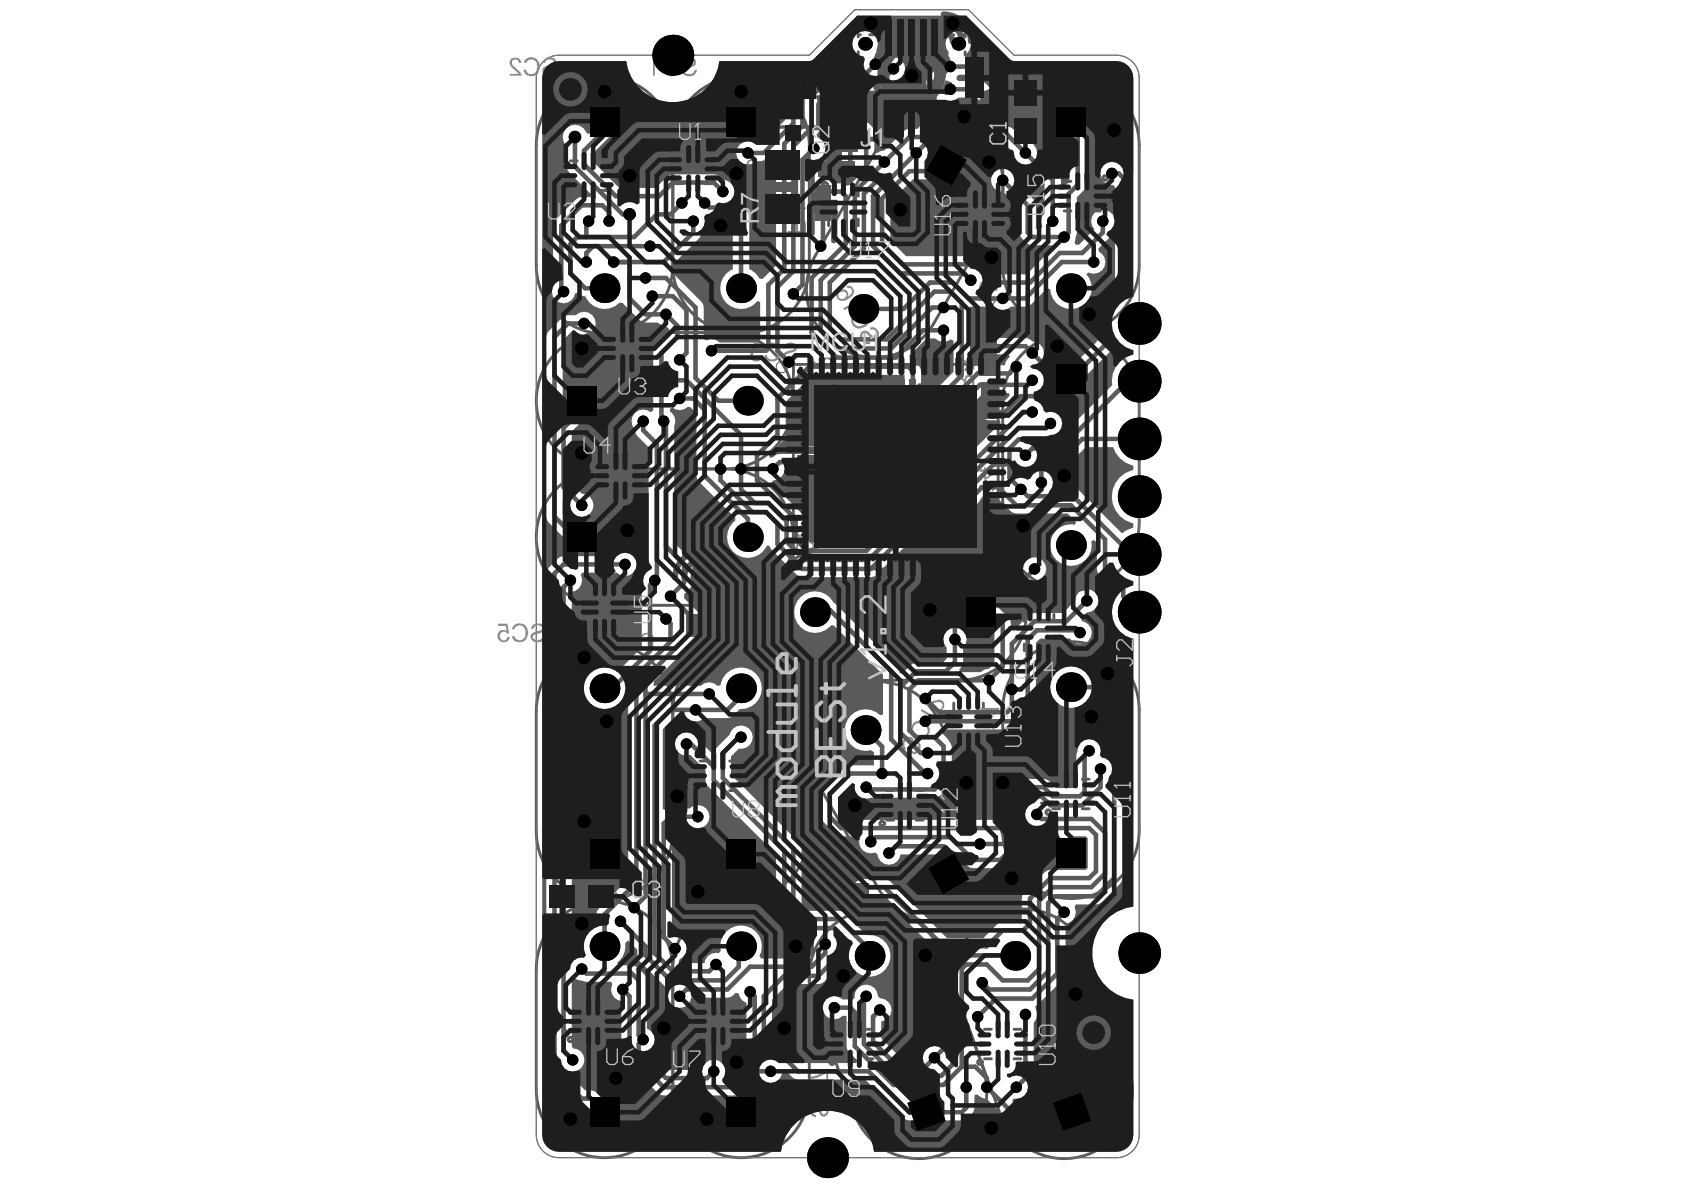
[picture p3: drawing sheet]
<svg xmlns="http://www.w3.org/2000/svg" width="297mm" height="210mm" viewBox="0 0 297 210" stroke-linecap="round" stroke-linejoin="round" font-family="sans-serif">
<g fill="#5a5a5a">
<path d="M135.9 32.2h4v1.6h-4z"/>
<path d="M101.8 156.9h1.6v2.4h-1.6z"/>
<path d="M179.7 19h2.4v1.6h-2.4z"/>
<path d="M173.1 69.9h2.8v1.6h-2.8z"/>
<path d="M173.1 62.3h2.8v1.6h-2.8z"/>
<path d="M150.4 88.1h1.6v2.8h-1.6z"/>
<path d="M146.8 156.5h1.6v2.4h-1.6z"/>
<path d="M141.1 83.5h2.5v1.6h-2.5z"/>
<path d="M141.1 73.9h2.5v1.6h-2.5z"/>
<path d="M150.4 83.3h1.6v2.8h-1.6z"/>
<path d="M125.9 109.2h1.6v2.4h-1.6z"/>
<path d="M146.8 28.4h1.6v2.8h-1.6z"/>
<path d="M143.8 35h2.8v1.6h-2.8z"/>
<path d="M165.9 9.5l1.1-.4 .9 2.2-1.1 .5z"/>
<path d="M162.5 5.8l2.2 .9-.5 1.2-2.2-1z"/>
<path d="M156.9 6.7l2.3-.9 .4 1.1-2.2 1z"/>
<path d="M154.6 9.1l1.1 .4-.9 2.3-1.1-.5z"/>
<path d="M153.7 14.6l1.1-.5 .9 2.3-1.1 .4z"/>
<path d="M157.4 18l2.2 1-.4 1.1-2.3-.9z"/>
<path d="M162 19l2.2-1 .5 1.2-2.2 .9z"/>
<path d="M166.8 14.1l1.1 .5-.9 2.2-1.1-.4z"/>
</g>
<g fill="none" stroke="#5a5a5a" stroke-width=".51">
<path d="M180.4 17.1a12 12 0 0 1 13.1-2.6 12 12 0 0 1 7.4 11.1v21.2a12 12 0 0 1-12 12.1 12 12 0 0 1-12-12.1v-21.2a12 12 0 0 1 3.5-8.5zM118.7 25.6a12 12 0 0 0-12.1-12.1 12 12 0 0 0-12 12.1v21.2a12 12 0 0 0 12 12.1 12 12 0 0 0 12.1-12.1M118.7 25.6a12 12 0 0 1 12-12.1 12 12 0 0 1 12.1 12.1v21.2a12 12 0 0 1-12.1 12.1 12 12 0 0 1-12-12.1M118.7 25.6v21.2M156.2 24.4a12 12 0 0 1 15.9-1.4 12 12 0 0 1 3.3 15.6l-10.7 18.4a12 12 0 0 1-16.4 4.4 12 12 0 0 1-4.4-16.4l10.6-18.4zM152 67.9h2l-2 2zM152 77.9v2h2M155 65.5v.8M162 67.9h2v2M164 77.9v2h-2M180.4 62.4a12 12 0 0 1 13.1-2.6 12 12 0 0 1 7.4 11.1v21.2a12 12 0 0 1-12 12.1 12 12 0 0 1-12-12.1v-21.2a12 12 0 0 1 3.5-8.5zM106.6 82.7a12 12 0 0 0-12 12 12 12 0 0 0 12 12.1h21.3a12 12 0 0 0 12-12.1 12 12 0 0 0-12-12"/>
<path d="M106.6 82.7a12 12 0 0 1-12-12 12 12 0 0 1 12-12h21.3a12 12 0 0 1 12 12 12 12 0 0 1-12 12M106.6 82.7h21.3M139.3 99.5a12 12 0 0 1 8.5-3.6h21.2a12 12 0 0 1 12.1 12.1 12 12 0 0 1-12.1 12h-21.2a12 12 0 0 1-11.2-7.4 12 12 0 0 1 2.7-13.1zM180.4 116.7a12 12 0 0 1 13.1-2.6 12 12 0 0 1 7.4 11.1v21.3a12 12 0 0 1-12 12 12 12 0 0 1-12-12v-21.3a12 12 0 0 1 3.5-8.5zM118.7 125.4a12 12 0 0 1 12-12 12 12 0 0 1 12.1 12v21.3a12 12 0 0 1-12.1 12 12 12 0 0 1-12-12M118.7 125.4a12 12 0 0 0-12.1-12 12 12 0 0 0-12 12v21.3a12 12 0 0 0 12 12 12 12 0 0 0 12.1-12M118.7 125.4v21.3M144.3 138.3l10.6 18.4a12 12 0 0 0 16.4 4.4 12 12 0 0 0 4.5-16.5l-10.7-18.4a12 12 0 0 0-16.4-4.4 12 12 0 0 0-4.4 16.5M118.7 170.9a12 12 0 0 1 12-12 12 12 0 0 1 12.1 12v21.3a12 12 0 0 1-12.1 12 12 12 0 0 1-12-12M118.7 170.9a12 12 0 0 0-12.1-12 12 12 0 0 0-12 12v21.3a12 12 0 0 0 12 12 12 12 0 0 0 12.1-12M118.7 170.9v21.3M166.1 168.3a12 12 0 0 0-15.4-7.2 12 12 0 0 0-7.2 15.4l7.2 20a12 12 0 0 0 15.5 7.1 12 12 0 0 0 7.2-15.4l-7.3-19.9"/>
<path d="M191.8 168.3l7.2 19.9a12 12 0 0 1-7.2 15.4 12 12 0 0 1-15.4-7.1M191.8 168.3a12 12 0 0 0-15.5-7.2 12 12 0 0 0-7.2 15.4l7.3 19.9"/>
<circle cx="150.8" cy="66.7" r=".8"/>
</g>
<path d="M145.6 20.3v4.3h1.7M154.4 20.3v4.3h-1.7" fill="none" stroke="#5a5a5a" stroke-width=".81"/>
<g fill="none" stroke="#5a5a5a" stroke-width="1">
<path d="M166.4 2.5a4.8 4.8 0 0 1 4.8 4.8M166.4 4.1a3.2 3.2 0 0 1 3.2 3.2M166.4 5.7a1.6 1.6 0 0 1 1.6 1.6"/>
<circle cx="162.4" cy="14.6" r="1.6"/>
</g>
<circle cx="160.8" cy="12.9" r="5" fill="none" stroke="#5a5a5a" stroke-width="2"/>
<g fill="#5a5a5a">
<path d="M123.3 103.7l1.1 .5-.9 2.2-1.1-.5z"/>
<path d="M125.6 101.4l2.3-1 .4 1.2-2.2 .9z"/>
<path d="M131.2 100.4l2.2 1-.5 1.1-2.2-.9z"/>
<path d="M134.6 104.2l1.1-.5 .9 2.2-1.1 .5z"/>
<path d="M135.5 108.8l1.1 .4-.9 2.2-1.1-.4z"/>
<path d="M130.7 113.6l2.2-.9 .5 1.1-2.2 .9z"/>
<path d="M126.1 112.7l2.2 .9-.4 1.1-2.3-.9z"/>
<path d="M122.4 109.2l1.1-.4 .9 2.2-1.1 .4z"/>
</g>
<path d="M135.5 18.3v4.3h1.7M144.4 18.3v4.3h-1.8" fill="none" stroke="#5a5a5a" stroke-width=".81"/>
<g fill="none" stroke="#5a5a5a" stroke-width=".51">
<path d="M151.4 9.1v.6M151.4 17.8v3.6h4.4M151.8 6.1h-.4v.4M153.4 6.1h2.4M165.8 6.1h2.4M169.6 6.1h.6v.4M170.2 9.1v.6M170.2 17.8v3.6h-4.4M100.6 33.6h1.2M100.6 28.4h1.2M105.8 33.6h1.2M105.8 28.4h1.2"/>
<path d="M108.6 29.4h.4M119.1 32.4h1.2M119.1 27.2h1.2M124.3 32.4h1.2M124.3 27.2h1.2M127.1 28.2h.4M146.2 33.4v1.2M146.2 38.6v1.2M147.2 31.4v.4M151.4 33.4v1.2M151.4 38.6v1.2M169.6 35.2h1.2"/>
<path d="M174.9 35.2h1.2M177.7 36.2h.4M187.7 37.2h1.2M187.7 32h1.2M192.9 37.2h1.2M192.9 32h1.2M195.7 33h.4M107.4 58.9h1.2M112.7 58.9h1.2M169.6 40.4h1.2M174.9 40.4h1.2M105.4 63.1h.4"/>
<path d="M107.4 64.1h1.2M112.7 64.1h1.2M104.2 85.5h.4M106.2 81.3h1.2M106.2 86.5h1.2M111.4 81.3h1.3M111.4 86.5h1.3M104 104v1.2M104 109.2v1.2M105 102v.4M109.2 104v1.2M109.2 109.2v1.2"/>
<path d="M180.7 108.4v1.2M180.7 113.6v1.2M181.7 106.4v.4M185.9 108.4v1.2M185.9 113.6v1.2M121.5 138.4h.4M123.5 139.4h1.2M123.5 134.2h1.2M128.7 139.4h1.2M128.7 134.2h1.2M156.4 139.4h1.2M161.6 139.4h1.2"/>
<path d="M168.2 124v1.2M168.2 129.2v1.2M172.4 132v.4M173.5 124v1.2M173.5 129.2v1.2M185.7 137.4h1.2M190.9 137.4h1.2M154.4 143.7h.4M156.4 144.7h1.2M161.6 144.7h1.2M183.7 141.7h.4M185.7 142.7h1.2"/>
<path d="M190.9 142.7h1.2M101.4 177.5h1.2M106.6 177.5h1.2M123.5 177.5h1.2M128.7 177.5h1.2M99.4 181.8h.4M101.4 182.8h1.2M106.6 182.8h1.2M121.5 181.8h.4M123.5 182.8h1.2M128.7 182.8h1.2M145.6 185.8h.4"/>
<path d="M147.6 181.5h1.2M147.6 186.8h1.2M152.8 181.5h1.2M152.8 186.8h1.2M171.6 185.8h.4M173.7 181.5h1.2M173.7 186.8h1.2M178.9 181.5h1.2M178.9 186.8h1.2"/>
<circle cx="107.8" cy="27.8" r=".4"/>
<circle cx="126.3" cy="26.6" r=".4"/>
<circle cx="145.6" cy="32.6" r=".4"/>
<circle cx="176.9" cy="34.6" r=".4"/>
<circle cx="194.9" cy="31.4" r=".4"/>
<circle cx="106.6" cy="64.7" r=".4"/>
<circle cx="105.4" cy="87.1" r=".4"/>
<circle cx="103.4" cy="103.2" r=".4"/>
<circle cx="180.1" cy="107.6" r=".4"/>
<circle cx="174.1" cy="131.2" r=".4"/>
<circle cx="122.7" cy="140.1" r=".4"/>
<circle cx="155.6" cy="145.3" r=".4"/>
<circle cx="184.9" cy="143.3" r=".4"/>
<circle cx="100.6" cy="183.4" r=".4"/>
<circle cx="122.7" cy="183.4" r=".4"/>
<circle cx="146.8" cy="187.4" r=".4"/>
<circle cx="172.9" cy="187.4" r=".4"/>
</g>
<path d="M141.4 64.3h-1.5v1.4M174.6 64.3h1.5v1.4M139.9 98.9v1.5h1.5M176.1 98.9v1.5h-1.5" fill="none" stroke="#5a5a5a" stroke-width=".48"/>
<g fill="none" stroke="#5a5a5a" stroke-width="1">
<path d="M123.9 97.1a4.8 4.8 0 0 0-4.8 4.9M123.9 98.8a3.2 3.2 0 0 0-3.2 3.2M123.9 100.4a1.6 1.6 0 0 0-1.6 1.6"/>
<circle cx="127.9" cy="109.2" r="1.6"/>
</g>
<circle cx="129.5" cy="107.6" r="5" fill="none" stroke="#5a5a5a" stroke-width="2"/>
<circle cx="137.9" cy="64.7" r="1" fill="none" stroke="#5a5a5a" stroke-width=".18"/>
<g fill="#5a5a5a">
<path d="M173.2 68.4h2.4v1.2h-2.4z"/>
<path d="M173.2 71.7h2.4v1.2h-2.4z"/>
<path d="M173.3 64.1h2.4v1.2h-2.4z"/>
<path d="M173.3 60.8h2.4v1.2h-2.4z"/>
<path d="M152.2 88.3h1.2v2.4h-1.2z"/>
<path d="M149 88.3h1.2v2.4h-1.2z"/>
<path d="M148.9 155.8h2v3.8h-2z"/>
<path d="M144.2 155.8h2v3.8h-2z"/>
<path d="M141.2 85.4h2.4v1.2h-2.4z"/>
<path d="M141.2 82.1h2.4v1.2h-2.4z"/>
<path d="M141.1 72.5h2.4v1.2h-2.4z"/>
<path d="M141.1 75.7h2.4v1.2h-2.4z"/>
<path d="M152.2 83.5h1.2v2.4h-1.2z"/>
<path d="M149 83.5h1.2v2.4h-1.2z"/>
<path d="M123.4 108.5h2v3.8h-2z"/>
<path d="M128.1 108.5h2v3.8h-2z"/>
<path d="M145.3 28.6h1.2v2.4h-1.2z"/>
<path d="M148.6 28.6h1.2v2.4h-1.2z"/>
<path d="M144 36.8h2.4v1.2h-2.4z"/>
<path d="M144 33.6h2.4v1.2h-2.4z"/>
</g>
<g fill="none" stroke="#5a5a5a" stroke-width=".61">
<path d="M145.5 19.1h9v5.3h-9zM144.3 34.8v2M146.1 34.8v2M146.6 30.7h2M146.6 28.9h2M141.5 73.7v2M143.2 73.7v2M173.6 62.1v1.9M173.6 69.7v2M175.4 62.1v1.9M175.4 69.7v2M141.5 83.3v2"/>
<path d="M143.2 83.3v2M150.2 88.6h2M150.2 90.4h2M150.2 83.8h2M150.2 85.6h2"/>
</g>
<path d="M125.3 112.1h2.8M125.3 108.6h2.8M146.1 156h2.9M146.1 159.4h2.9" fill="none" stroke="#5a5a5a" stroke-width=".41"/>
<g fill="#5a5a5a">
<path d="M135.1 28.7h5.7v2.6h-5.7z"/>
<path d="M135.1 34.6h5.7v2.6h-5.7z"/>
<path d="M103.9 156.2h2.1v3.8h-2.1z"/>
<path d="M99.3 156.2h2v3.8h-2z"/>
<path d="M179 21.1h3.8v2h-3.8z"/>
<path d="M179 16.4h3.8v2h-3.8z"/>
<path d="M199.9 107h2.1v2h-2.1z"/>
<path d="M199.9 96.8h2.1v2h-2.1z"/>
<path d="M199.9 86.6h2.1v2h-2.1z"/>
<path d="M199.9 76.4h2.1v2h-2.1z"/>
<path d="M199.9 66.2h2.1v2.1h-2.1z"/>
<path d="M199.9 56h2.1v2.1h-2.1z"/>
</g>
<path d="M135.4 17.1h9v5.3h-9zM135.4 31.4v3.2M140.5 31.4v3.2" fill="none" stroke="#5a5a5a" stroke-width=".61"/>
<path d="M179.2 18.3v2.9M182.6 18.3v2.9M101.2 159.8h2.8M101.2 156.4h2.8" fill="none" stroke="#5a5a5a" stroke-width=".41"/>
<path d="M139.9 64.3h36.2v36.1h-36.2z" fill="none" stroke="#5a5a5a" stroke-width=".48"/>
<path d="M95.8 10.9a4 4 0 0 1 2.8-1.2h44.2l8-8h20l8.1 8h18a4 4 0 0 1 4 4v186.5a4 4 0 0 1-4 4h-98.3a4 4 0 0 1-4-4v-186.5a4 4 0 0 1 1.2-2.8z" fill="none" stroke="#5a5a5a" stroke-width=".18"/>
<path d="M95.8 10.9a4 4 0 0 1 2.8-1.2h44.2l8-8h20l8.1 8h18a4 4 0 0 1 4 4v186.5a4 4 0 0 1-4 4h-98.3a4 4 0 0 1-4-4v-186.5a4 4 0 0 1 1.2-2.8z" fill="none" stroke="#787878" stroke-width=".18"/>
<g fill="#8c8c8c">
<path d="M168.8 63.8a1.53 1.53 0 0 1 1.5-.2l.1 .1a1 1 0 0 1 .1 1.3l1-.1v-1.3h.4v1.6l-1.8 .3v-.4a.66 .66 0 0 0 .3-.7 .66 .66 0 0 0-.6-.5 .64 .64 0 0 0-.9 .4 .64 .64 0 0 0 .6 .8v.5l-.1-.1a.92 .92 0 0 1-.7-1.4z"/>
<path d="M147.8 63h2.6v.5h-1.2v2.8h-.4v-2.8h-1z"/>
<path d="M144.8 63.5h.1a1.41 1.41 0 0 1 1.7-.3l.2 .2h.2a2.39 2.39 0 0 1 .2 2.3 1.44 1.44 0 0 1-1.5 .7 1.44 1.44 0 0 1-1.2-1.1l.6-.1a.95 .95 0 0 0 .8 .8 .95 .95 0 0 0 1-.6 1.49 1.49 0 0 0-.5-1.9h-.1a.77 .77 0 0 0-.9 .1l-.3 .5-.5-.1z"/>
<path d="M142.7 63h.3l.3 .6 .6 .3v.4h-.1l-.7-.5v2.5h-.4z"/>
<path d="M170.5 74.7h.1a.38 .38 0 0 1 .4-.2 .38 .38 0 0 1 .4 .3h.1v1.4h-1.1zM168.6 73.8v.6l1 .6a.58 .58 0 0 1 .4 .7v.5h-1.4v.4h3.3v-1.4a.94 .94 0 0 0-1.2-1.2l-.4 .3-.2 .7-.4-.5z"/>
<path d="M168.9 71.6a1.08 1.08 0 0 0 .4 1.8h.1a2.66 2.66 0 0 0 2.3-.3 1.01 1.01 0 0 0-.6-1.6h-.1v.4a.56 .56 0 0 1 .6 .6 .56 .56 0 0 1-.7 .5v.1h-.6a.97 .97 0 0 0 .3-1.1 .97 .97 0 0 0-.9-.6zM169 72h.1a.72 .72 0 0 1 1.2 .3 .65 .65 0 0 1-.2 .7 .65 .65 0 0 1-.7 0h-.2v-.1a.58 .58 0 0 1-.2-.9z"/>
<path d="M170.4 66.8h.1a.5 .5 0 0 1 .7-.2 .5 .5 0 0 1 .3 .6v1h-1.1zM168.6 65.8v.5l1.4 1v.9h-1.4v.5h3.3v-1.6a.94 .94 0 0 0-.3-.9 .89 .89 0 0 0-1.5 .6v.2l-.5-.6z"/>
<path d="M153.7 86.3l.3-.2h1.3v1h-.9a.53 .53 0 0 1-.6-.1 .53 .53 0 0 1-.1-.6zM153.3 86.1a1 1 0 0 0 .5 1.3l.3 .1-.4 .2-.7 1.2h.5l.6-1 .4-.4h.8v1.4h.5v-3.2h-1.8l-.4 .1z"/>
<path d="M151.5 86.4l1 1.4h-1zM151.1 85.7v2.1h-.5v.3h.5v.8h.4v-.8h1.3v-.3l-1.4-2.1z"/>
<path d="M151.3 63.7l.3-.2h1.3v1h-1a.41 .41 0 0 1-.6-.3l-.1-.1zM150.9 63.5v.1a.92 .92 0 0 0 .7 1.3h.1l-.4 .2-.8 1.2h.6l.5-.7v-.2l.5-.5h.8v1.4h.4v-3.3h-1.6l-.1 .2a.41 .41 0 0 0-.6 .3z"/>
</g>
<path d="M142 153.3h1.8l-1.4-1.4v2.7M144.7 152.3l.5-.4h.9l.5 .4v1.9l-.5 .4h-.9l-.5-.4" fill="none" stroke="#8c8c8c" stroke-width=".28"/>
<g fill="#8c8c8c">
<path d="M140.6 95.7a.95 .95 0 0 1 .9-.5l.1 .4a.97 .97 0 0 0-.8 .8 .97 .97 0 0 0 .5 1.1h.1a1.4 1.4 0 0 0 1.9-.6v-.3a.6 .6 0 0 0-.6-.9l.1-.5a1.42 1.42 0 0 1 .9 1.6 1.42 1.42 0 0 1-1.4 1.2l-.2 .1a2.32 2.32 0 0 1-1.6-.8l-.1-1.2h.1z"/>
<path d="M140.6 93.1a1.13 1.13 0 0 1 1.2-.4 1.13 1.13 0 0 1 .8 1l-.2 .6 .8-.2v-1.3h.4v1.6l-1.6 .3-.1-.3a.75 .75 0 0 0 0-1.2 .75 .75 0 0 0-1.1 .3 .54 .54 0 0 0 .2 .8l.3 .1v.4h-.1a1.01 1.01 0 0 1-.6-1.6z"/>
<path d="M145.6 78.1l.6-.4h.2l.1 .4a.55 .55 0 0 0-.6 .4l-.1 .1a1.05 1.05 0 0 0 .7 1.5 1.53 1.53 0 0 0 1.7-.7 .85 .85 0 0 0-.5-1.2l-.1-.1 .1-.4a1.35 1.35 0 0 1 .7 2.1v.2a2.31 2.31 0 0 1-2.2 .4 1.47 1.47 0 0 1-.6-2.2z"/>
<path d="M150.9 81.2a1.06 1.06 0 0 1 1-.3 1.06 1.06 0 0 1 .8 .8l-.4 .1a.57 .57 0 0 0-.6-.6 .57 .57 0 0 0-.5 .7l.3 .3h.4v.4l-.1-.1a.65 .65 0 0 0-.8 .5 .65 .65 0 0 0 .5 .8 .65 .65 0 0 0 .8-.6h.4v.1a1.16 1.16 0 0 1-1.4 .8v-.1h-.2a1.11 1.11 0 0 1-.4-1.3l.5-.3-.4-.4z"/>
<path d="M145.5 75.6a1.18 1.18 0 0 0 0 1.2 1.18 1.18 0 0 0 1.2 .5 1.6 1.6 0 0 0 1.9-1v-.4l-.2-.2a.55 .55 0 0 0-.6-.4v.4a.56 .56 0 0 1 .5 .6 .56 .56 0 0 1-.6 .5l-.7 .1 .4-.3a1.03 1.03 0 0 0-1.1-1.4l-.4 .1zM145.7 75.9a.84 .84 0 0 1 1.4 .2v.1a.73 .73 0 0 1-.8 .7 .73 .73 0 0 1-.6-.9z"/>
<path d="M153.7 81.5l.2-.2h1.4v1h-.9a.61 .61 0 0 1-.7-.8zM153.3 81.3a1 1 0 0 0 .5 1.3h.3v.1h-.2l-.3 .3-.6 1.1h.5l.6-1a.58 .58 0 0 1 .7-.4h.5v1.4h.5v-3.2h-1.9z"/>
</g>
<path d="M112.3 112.2l-.4-.4h-1l-.4 .4v.5l1.8 1.8h-1.8M113.3 112.2l.4-.4h.9l.5 .4v1.9l-.5 .4h-.9l-.4-.4" fill="none" stroke="#8c8c8c" stroke-width=".28"/>
<path d="M144.2 15.9h.9M144.7 13.1h.1M144.7 13.1v2.8M144.7 13.1l.4 .5M146.1 13.6l.4-.5h.9l.5 .5v1.8l-.5 .5h-.9l-.4-.5zM147 15l-.9 .9" fill="none" stroke="#8c8c8c" stroke-width=".22"/>
<g fill="#8c8c8c">
<path d="M131.8 28.4l.3-.2a1.07 1.07 0 0 1 1.6 .8h-.4a.66 .66 0 0 0-.5-.6 .66 .66 0 0 0-.7 .3l.1 .7 .6 .7a1.53 1.53 0 0 1 1 1.2h-2.1v-.3h1.5l-.1-.3-1-.9a1.11 1.11 0 0 1-.3-1.4z"/>
<path d="M138.9 36.6h3.3v.2l-.4 .3-.4 .6h-.4l.3-.4v-.2l.2-.1h-2.6z"/>
<path d="M151.8 58.8l.3-.3a1.02 1.02 0 0 1 1.3 .3l.5 .5a.38 .38 0 0 0 .4 .2 .38 .38 0 0 0 .3-.3l.1-.1-.1-.1a.76 .76 0 0 0-1-.8l-.2-.4a1.32 1.32 0 0 1 1.4 .4 1.32 1.32 0 0 1 .1 1.4 .98 .98 0 0 1-1.6-.3 .77 .77 0 0 0-1.1-.4 1.02 1.02 0 0 0 1.1 1.4l.1-.1 .1 .4a1.14 1.14 0 0 1-1.6-.8l-.2-.3z"/>
<path d="M150.4 55.7l.2-.2 .3 .3a1.01 1.01 0 0 0-.1 1.4 1.01 1.01 0 0 0 1.4 .1 1.68 1.68 0 0 0 .9-1.2l-.2-.3a.73 .73 0 0 0-1-.5l-.1-.4a1.35 1.35 0 0 1 1.6 1.6 2.04 2.04 0 0 1-2.1 1.5 1.66 1.66 0 0 1-1.2-1.6v-.4z"/>
<path d="M148.7 54.4l2.9-1.6 .1 .4-.2 .3v.7l-.3 .2-.1-.3 .1-.6-2.3 1.2z"/>
<path d="M173 58.2a.87 .87 0 0 1 .9-.3 .87 .87 0 0 1 .6 .7l.1 .5h.1v.4h.1a.43 .43 0 0 0 .5 .4 .43 .43 0 0 0 .3-.6l.1-.1-.1-.1a.71 .71 0 0 0-.6-.7l.1-.4a1.09 1.09 0 0 1 .9 1.3 .87 .87 0 0 1-.6 .9 .87 .87 0 0 1-1-.4l-.3-1a.46 .46 0 0 0-.4-.5 .46 .46 0 0 0-.5 .4l-.1 .2a.93 .93 0 0 0 .6 1.1h.2l-.1 .4-.5-.1a1.55 1.55 0 0 1-.5-1.7z"/>
<path d="M172.9 55.1h.1a.77 .77 0 0 1 .7-.5l.1-.1 .1 .5a.99 .99 0 0 0-.8 1.2 .99 .99 0 0 0 1.2 .7 1.11 1.11 0 0 0 1.3-1.3v-.2l-.3-.3-.3-.1 .1-.4a1.25 1.25 0 0 1 .8 1.8 1.27 1.27 0 0 1-1.4 .9l-.1 .1a1.91 1.91 0 0 1-1.6-1l-.1-.6z"/>
<path d="M172.8 52.7h3.2v.3l-.4 .2-.4 .7h-.4l.5-.8h-2.5z"/>
<path d="M173 49.8a1.16 1.16 0 0 1 1.8 .3l.1 .6-.2 .4 .9-.2v-1.2h.3v1.5l-1.6 .3-.1-.3 .3-.3a.7 .7 0 0 0-.2-.9 .7 .7 0 0 0-.9 .1 .59 .59 0 0 0-.3 .7 .59 .59 0 0 0 .6 .4l-.1 .4h-.2l-.2-.2h-.2l-.2-.3-.1-.6z"/>
<path d="M172.9 91.2a1 1 0 0 1 1.5-.1l.3 1a.77 .77 0 0 0 .5 .7 .86 .86 0 0 0 .3-1.2l-.2-.3h-.3l.1-.5a1.25 1.25 0 0 1 .8 1.8v.1a.58 .58 0 0 1-.7 .4v.1a1.04 1.04 0 0 1-.9-1.1l-.1-.4h-.1a.46 .46 0 0 0-.4-.5 .46 .46 0 0 0-.5 .4 .92 .92 0 0 0 .7 1.3l-.1 .4h-.1a1.37 1.37 0 0 1-.9-1.8z"/>
<path d="M173.1 87.7l.7-.3 .1 .4a1.09 1.09 0 0 0-.8 1.2l.1 .3a1.6 1.6 0 0 0 2.3 0v-.1a.84 .84 0 0 0-.5-1.3l.1-.5 .1 .1a1.29 1.29 0 0 1 .7 1.8 1.69 1.69 0 0 1-2.2 .8l-.1-.1a.52 .52 0 0 1-.6-.5l-.2-.2v-.2a1.85 1.85 0 0 1 .3-1.4z"/>
<path d="M172.8 85.6h3.2v.2l-.7 .6-.1 .3h-.4l.5-.7h-2.5z"/>
<path d="M179.6 104.1h.1a1.47 1.47 0 0 1 1.6-.5v.1a.79 .79 0 0 1 .6 .8 .79 .79 0 0 1-.8 .7l-.8 .2v.1a.47 .47 0 0 0-.4 .6 .47 .47 0 0 0 .6 .3 .8 .8 0 0 0 1.1-.7l.5 .1a1.28 1.28 0 0 1-2 .9h-.1a.91 .91 0 0 1-.5-1 .91 .91 0 0 1 1-.7l.5-.2a.41 .41 0 0 0 .5-.4 .41 .41 0 0 0-.4-.4h-.1a.7 .7 0 0 0-1 .3v.2h-.5z"/>
<path d="M176.5 103.8h.3v-.1a1.6 1.6 0 0 1 1.8 .3 1.6 1.6 0 0 1 .3 1.8 .84 .84 0 0 1-.6 .8v.1a1.48 1.48 0 0 1-2.1-.6l-.1-.3 .4-.1 .2 .2a1.02 1.02 0 0 0 1.5 .4v-.1a1.5 1.5 0 0 0-.2-2.2h-.1a.82 .82 0 0 0-1.2 .6l-.6-.1z"/>
<path d="M174.3 103.6h.2l.7 .7h.2v.5l-.7-.5v2.5h-.4z"/>
<path d="M171.4 104a1.02 1.02 0 0 1 1-.4 1.02 1.02 0 0 1 .8 .8l-.4 .1a.55 .55 0 0 0-.7-.6 .55 .55 0 0 0-.2 .9l.5 .1 .1 .4a.63 .63 0 0 0-.8 .2 .63 .63 0 0 0 .1 .8 .58 .58 0 0 0 .5 .2 .58 .58 0 0 0 .5-.4l.1-.2h.4l-.1 .1a.92 .92 0 0 1-1.4 .7h-.1a.95 .95 0 0 1-.1-1.6h.2l-.3-.3a.39 .39 0 0 1-.1-.6z"/>
<path d="M159.4 130.4l.1-.1a.94 .94 0 0 1 1.2-.3 .94 .94 0 0 1 .5 1.2l-.2 .6a.47 .47 0 0 0 .1 .7 .47 .47 0 0 0 .7-.3h.1l.1-.4a.41 .41 0 0 0-.3-.6l.3-.4a1.31 1.31 0 0 1-.6 2.2h-.1a.81 .81 0 0 1-.8-1.2l.1-.7h.1a.55 .55 0 0 0-.3-.7 .55 .55 0 0 0-.7 .3l-.2 .3v.7l.3 .3-.2 .3a1.23 1.23 0 0 1-.2-1.8z"/>
<path d="M160.9 127.8h.1a1.16 1.16 0 0 1 1.5-.6l-.1 .4a1 1 0 0 0-1.3 .7 1 1 0 0 0 .8 1.3 1.05 1.05 0 0 0 1.2 .1 1.05 1.05 0 0 0 .5-1.2l-.2-.2 .2-.4a1.29 1.29 0 0 1-.2 2.1v.1a1.85 1.85 0 0 1-2.1-.3 1.63 1.63 0 0 1-.4-2z"/>
<path d="M162.6 125.1l2.8 1.6-.2 .2-1.1 .4-.3-.2 .7-.4-2.1-1.3z"/>
<path d="M164.1 122.4l.3 .2-.7 1.4 .8-.3a1.53 1.53 0 0 1 1.9 0 .98 .98 0 0 1-.4 1.6 .58 .58 0 0 1-.8 .1h-.1l.1-.4a.66 .66 0 0 0 .9-.2 .66 .66 0 0 0-.1-.9 .66 .66 0 0 0-.9 .1h-.3v.1l-.9 .3h-.7l-.1-.1z"/>
<path d="M173.2 132.9a.85 .85 0 0 1 .9-.3 .85 .85 0 0 1 .6 .7l.3 .9a.39 .39 0 0 0 .5 .4 1.22 1.22 0 0 0 .3-1.2l-.4-.3h-.2l.1-.4h.2a1.38 1.38 0 0 1 .4 2.1 .9 .9 0 0 1-1 .1 .9 .9 0 0 1-.4-1h-.1l-.1-.4a.46 .46 0 0 0-.4-.5 .46 .46 0 0 0-.5 .4l-.1 .1a1.14 1.14 0 0 0 .6 1.2h.1v.5a1.05 1.05 0 0 1-1-1.2h-.1v-.4z"/>
<path d="M173.1 129.9l.8-.7h.1l.1 .5-.1 .1a.93 .93 0 0 0-.7 .9 .93 .93 0 0 0 .8 .9 1.55 1.55 0 0 0 1.7-.5 .95 .95 0 0 0-.6-1.3l.1-.5a1.39 1.39 0 0 1 .5 2.4l-.1 .1a1.88 1.88 0 0 1-2.6-.4l-.2-.6z"/>
<path d="M173 127.4h3.2v.2l-.8 .8v.2h-.4l.5-.8h-2.5z"/>
<path d="M173 124.9h3.2v.3l-.4 .2-.4 .7h-.4l.5-.8h-2.5z"/>
<path d="M187 179.5l.4-.1a.64 .64 0 0 1 1 .1l.2 .2v.4h.1l-.1 .1v.9a.41 .41 0 0 0 .1 .5 .41 .41 0 0 0 .5 0 .82 .82 0 0 0 0-1.4l.2-.4a1.35 1.35 0 0 1 .4 1.7l-.2 .2a.76 .76 0 0 1-.8 .4 .76 .76 0 0 1-.6-.6l-.1-.2 .1-.8a.57 .57 0 0 0-.1-.7 .57 .57 0 0 0-.6-.1v.1a.97 .97 0 0 0-.2 1.4l.2 .1-.1 .4a1 1 0 0 1-.7-1.5z"/>
<path d="M188 176.7h.1a1.08 1.08 0 0 1 1.2-.5v.4a.95 .95 0 0 0-1.1 .6 .95 .95 0 0 0 .4 1.1l.1 .1a1.67 1.67 0 0 0 1.6 .2v-.1a.92 .92 0 0 0 0-1.5l.2-.3a1.29 1.29 0 0 1 .3 1.8 1.68 1.68 0 0 1-2.4 .2 1.4 1.4 0 0 1-.4-1.9z"/>
<path d="M189 174.1l3 1.1-.1 .2-.7 .3-.3 .3-.4-.1 .7-.6-2.3-.8z"/>
<path d="M136.6 191.7a.84 .84 0 0 1 .9-.5 .84 .84 0 0 1 .7 .8v.8l-.1 .1 .1 .6a.46 .46 0 0 0 .5 .2 .46 .46 0 0 0 .3-.3 .97 .97 0 0 0 0-1.4h-.2l.2-.4 .1 .1a1.07 1.07 0 0 1 .5 1.4 1.25 1.25 0 0 1-1.2 1l-.1-.1a1.03 1.03 0 0 1-.5-1.5v-.2a.48 .48 0 0 0-.1-.6 .48 .48 0 0 0-.6 0l-.3 .4v.2a.72 .72 0 0 0 .3 .8l-.1 .4-.1-.1a1.11 1.11 0 0 1-.3-1.6z"/>
<path d="M135.6 194.6a1.79 1.79 0 0 1 2.9 .6l.1 .1a1.77 1.77 0 0 1-.9 1.8l-.6 .1-.1-.1 .1-.4a1 1 0 0 0 1-.5 1 1 0 0 0-.1-1.2 2.21 2.21 0 0 0-1.9-.4 1.02 1.02 0 0 0 0 1.7l-.3 .4a1.69 1.69 0 0 1-.5-1.5h.1v-.3z"/>
<path d="M143.7 153.9a.86 .86 0 0 1 1-.3 .86 .86 0 0 1 .6 .9l.2 .7h.1a.43 .43 0 0 0 .5 .4 .43 .43 0 0 0 .3-.6 .72 .72 0 0 0-.6-.9l.1-.4a1.12 1.12 0 0 1 .9 1.4 .87 .87 0 0 1-.9 .9 .87 .87 0 0 1-.8-.9l-.2-.5h-.1a.47 .47 0 0 0-.3-.6 .47 .47 0 0 0-.6 .4 .86 .86 0 0 0 .3 1.2l.3 .1v.4l-.5-.1a1.33 1.33 0 0 1-.5-1.6z"/>
<path d="M143.6 150.8l.9-.6 .1 .5a.97 .97 0 0 0-.8 .8 .97 .97 0 0 0 .5 1.1 1.48 1.48 0 0 0 2.1-.6 .79 .79 0 0 0-.5-1.2l-.1-.1 .1-.4 .1 .1a1.15 1.15 0 0 1 .7 1.8 1.27 1.27 0 0 1-1.4 .9 1.53 1.53 0 0 1-1.6-.6 1.53 1.53 0 0 1-.1-1.7z"/>
<path d="M143 194.9a.89 .89 0 0 1 .9-.4 .89 .89 0 0 1 .7 .7l.3 1a.43 .43 0 0 0 .4 .3 .43 .43 0 0 0 .5-.2v-.8a.52 .52 0 0 0-.6-.5l.1-.4a1.09 1.09 0 0 1 .9 1.4v.1a.92 .92 0 0 1-1.5 .7l-.3-.6-.1-.8h-.1a.46 .46 0 0 0-.4-.5 .46 .46 0 0 0-.5 .4l-.1 .7 .3 .6 .4 .1v.4h-.1a1.06 1.06 0 0 1-.9-1.1l-.1-.5z"/>
<path d="M143 191.8l.8-.6h.1l.1 .4a1.03 1.03 0 0 0-.8 1.1 1.03 1.03 0 0 0 1.1 .9l.5-.1a.93 .93 0 0 0 1-.7 .93 .93 0 0 0-.4-1l-.2-.1 .1-.4h.1a1.38 1.38 0 0 1 .8 1.5 1.74 1.74 0 0 1-2.2 1.2v-.1a1.47 1.47 0 0 1-1.1-.8l-.1-.7z"/>
<path d="M142.9 189.9l1.1-.2 1.2-.5 .5-.5h.4v2.1h-.3v-1.6l-.3 .2a4.5 4.5 0 0 1-2.3 .9l-.3 .1z"/>
<path d="M111.9 155.4a2.11 2.11 0 0 1 1.7-.3 .85 .85 0 0 1 .5 .9 .85 .85 0 0 1-.7 .7l-.9 .2a.56 .56 0 0 0-.5 .8 1.4 1.4 0 0 0 1.7 .1l.1-.5 .4 .1a1.06 1.06 0 0 1-1.3 1 1.04 1.04 0 0 1-1-.4 1.04 1.04 0 0 1-.2-1.1l.4-.3 1-.3a.41 .41 0 0 0 .6-.3 .41 .41 0 0 0-.5-.5l-.1-.1a.52 .52 0 0 0-.7 .2l-.2 .1-.1 .3h-.4z"/>
<path d="M108.6 155.5l.1-.1a1.81 1.81 0 0 1 1.7-.2 1.84 1.84 0 0 1 0 3.1 1.42 1.42 0 0 1-2-.9l.4-.1a.99 .99 0 0 0 .7 .7 .99 .99 0 0 0 1-.3 1.73 1.73 0 0 0-.3-2.2h-.1a.95 .95 0 0 0-1.3 .6l-.4-.1z"/>
<path d="M93.9 110.3a2.36 2.36 0 0 1 1.6-.3v.1a.79 .79 0 0 1 .5 .8 .79 .79 0 0 1-.7 .7l-.8 .2v.1a.44 .44 0 0 0-.5 .2 .44 .44 0 0 0 0 .4h.1a.41 .41 0 0 0 .6 .4v.1l.5-.1a.56 .56 0 0 0 .5-.8l.4 .1a.98 .98 0 0 1-1.3 1.1 .94 .94 0 0 1-1-.4 .94 .94 0 0 1 0-1.1l.3-.3 1-.3a.41 .41 0 0 0 .5-.3 .41 .41 0 0 0-.4-.5l-.1-.1a.52 .52 0 0 0-.7 .2l-.2 .1-.1 .3h-.4z"/>
<path d="M90.5 110.4h.1a1.43 1.43 0 0 1 1.5-.4l.1 .1a1.78 1.78 0 0 1 .2 3.1 1.42 1.42 0 0 1-2.1-1l.4-.1a.94 .94 0 0 0 .8 .8 .94 .94 0 0 0 1-.5h.1a1.64 1.64 0 0 0-.7-2.1l-.6 .1a.72 .72 0 0 0-.6 .6l-.4-.1z"/>
<path d="M87.9 110h1.6l.3 1.7h-.3a.75 .75 0 0 0-1.3 .3 .75 .75 0 0 0 .9 1l.2-.1 .2-.6h.4v.1a1.09 1.09 0 0 1-.8 .9 1.09 1.09 0 0 1-1.1-.4 1.11 1.11 0 0 1 .3-1.7l.1-.1h.7l.3 .2-.2-.9h-1.3z"/>
<path d="M103.1 107.9a1.48 1.48 0 0 1 2.1-.1l.1 .3a.88 .88 0 0 1-.9 1l-.6 .2a.51 .51 0 0 0-.5 .3 .51 .51 0 0 0 .1 .5 .98 .98 0 0 0 1.6-.5h.4v.3a1.37 1.37 0 0 1-1.3 .8 1.37 1.37 0 0 1-1.2-.9v-.1a.66 .66 0 0 1 .6-.7v-.1l.7-.1 .3-.2a.43 .43 0 0 0 .4-.6 .43 .43 0 0 0-.6-.2 .72 .72 0 0 0-.9 .6l-.4-.1z"/>
<path d="M99.9 107.7a1.54 1.54 0 0 1 1.8-.1 1.54 1.54 0 0 1 .6 1.7 1.45 1.45 0 0 1-1.2 1.4 1.45 1.45 0 0 1-1.6-1.1l.5-.1v.1a.99 .99 0 0 0 .8 .7 .99 .99 0 0 0 1-.5 1.58 1.58 0 0 0-.5-2h-.4v-.1l-.1 .1a.56 .56 0 0 0-.7 .5l-.1 .1-.4-.1z"/>
<path d="M138.3 60.9a1.41 1.41 0 0 1 2.3 .1 1.07 1.07 0 0 1-1.3 1.2l-.4 .1v.1a.4 .4 0 0 0-.4 .3 .4 .4 0 0 0 .1 .5l.1 .1a1.76 1.76 0 0 0 1.5-.1l.1-.6h.4a1.25 1.25 0 0 1-.8 1.1 1.25 1.25 0 0 1-1.3-.1 .8 .8 0 0 1-.5-.8 .8 .8 0 0 1 .6-.8l1.1-.3a.46 .46 0 0 0 .4-.5 .46 .46 0 0 0-.6-.4 .77 .77 0 0 0-1 .6h-.4z"/>
<path d="M135.1 60.9l.2-.2a1.55 1.55 0 0 1 1.7 .1 1.55 1.55 0 0 1 .6 1.6 1.4 1.4 0 0 1-.8 1.3 1.4 1.4 0 0 1-1.4-.1 .78 .78 0 0 1-.5-.9h-.1l.5-.2v.1a.94 .94 0 0 0 .7 .8 .94 .94 0 0 0 1-.5l.1-.1a1.48 1.48 0 0 0-.6-2h-.3a.72 .72 0 0 0-.8 .5l-.5 .1z"/>
<path d="M132.6 60.8a1.01 1.01 0 0 1 1-.3 1.01 1.01 0 0 1 .7 .8l-.4 .1a.56 .56 0 0 0-.5-.6 .56 .56 0 0 0-.5 .7 .56 .56 0 0 0 .7 .3v.4a.65 .65 0 0 0-.8 .5 .65 .65 0 0 0 .5 .8 .65 .65 0 0 0 .7-.7h.5a1.07 1.07 0 0 1-1 1 1.07 1.07 0 0 1-1.1-.6 .85 .85 0 0 1 .5-1.3 .78 .78 0 0 1-.3-1.1z"/>
<path d="M96 10.4a1.41 1.41 0 0 1 2.1 .3 .88 .88 0 0 1-.9 1.1l-.6 .2a.49 .49 0 0 0-.5 .4 .49 .49 0 0 0 .2 .5l.1 .1a1 1 0 0 0 1.4-.5l.1-.2h.4a1.33 1.33 0 0 1-.9 1.1 1.33 1.33 0 0 1-1.4-.3 .85 .85 0 0 1-.3-.9 .85 .85 0 0 1 .8-.6l.6-.2a.44 .44 0 0 0 .5-.3 .44 .44 0 0 0-.2-.5 .84 .84 0 0 0-1.3 .5h-.4z"/>
<path d="M92.6 10.6a1.54 1.54 0 0 1 1.8-.3 1.54 1.54 0 0 1 .8 1.6l-.1 .3a1.38 1.38 0 0 1-2.1 1l-.4-.3-.2-.4v-.2l.4-.1a.95 .95 0 0 0 .8 .9 .95 .95 0 0 0 1-.7l.1-.3a1.26 1.26 0 0 0-.7-1.6h-.2a.64 .64 0 0 0-.8 .4h-.1v.2l-.5-.1h.1z"/>
<path d="M90 10.5l.1-.1a1.11 1.11 0 0 1 1.8 .7h-.4a.63 .63 0 0 0-.5-.6 .63 .63 0 0 0-.7 .4v.2a.84 .84 0 0 0 .6 .8l.2 .3 .6 .4 .3 .7h-2.1v-.3h1.5l-.5-.6a1.82 1.82 0 0 1-1-1.4z"/>
<path d="M120.7 10.4a1.41 1.41 0 0 1 2 .3 .88 .88 0 0 1-.8 1.1l-.6 .2a.49 .49 0 0 0-.5 .4 .49 .49 0 0 0 .2 .5l.1 .1a1 1 0 0 0 1.3-.5l.1-.2h.4a1.33 1.33 0 0 1-.8 1.1 1.33 1.33 0 0 1-1.4-.3l-.2-.2a.83 .83 0 0 1-.1-.8 .83 .83 0 0 1 .8-.5l.6-.2a.44 .44 0 0 0 .5-.3 .44 .44 0 0 0-.2-.5l-.4-.1a.86 .86 0 0 0-.9 .6h-.4z"/>
<path d="M117.2 10.6a1.54 1.54 0 0 1 1.8-.3 1.54 1.54 0 0 1 .9 1.6l-.1 .3a1.38 1.38 0 0 1-2.2 1l-.4-.3-.2-.4v-.2l.4-.1a.95 .95 0 0 0 .9 .9 .95 .95 0 0 0 1-.7l.1-.4a1.15 1.15 0 0 0-.9-1.5h-.1a.64 .64 0 0 0-.8 .4h-.1v.2l-.5-.1h.1z"/>
<path d="M115.2 10.2h.3l.2 .4 .4 .3h.2v.4l-.8-.4v2.4h-.3z"/>
<path d="M134.9 28.5l1.5-.1v1.1h-1v-.1a.41 .41 0 0 1-.5 0 .41 .41 0 0 1-.1-.4l-.1-.1h.1zM134.3 28.4v.1a.92 .92 0 0 0 .9 1.3l-.5 .5-.7 1h.6l.6-.9a.7 .7 0 0 1 .7-.6h.5v1.5h.5v-3.2h-2.1z"/>
<path d="M140.9 39.1l.2-.1a.56 .56 0 0 1 .7 .5v1.2h-1v-1.4zM138.9 38.3v.5l1.1 .6 .4 .5v.8h-1.5v.5h3.3v-1.7a1.04 1.04 0 0 0-1-1v.1a.7 .7 0 0 0-.7 .7l-.1 .1-.5-.6z"/>
<path d="M147.7 51.4a1.09 1.09 0 0 0 .2 1.5 1.09 1.09 0 0 0 1.4 0h.1a2.36 2.36 0 0 0 1.3-1.4 1.07 1.07 0 0 0-.9-1.1l-.5 .1 .2 .3a.57 .57 0 0 1 .7 .3 .57 .57 0 0 1-.2 .7l-.5 .6a.97 .97 0 0 0-.3-1.3 .97 .97 0 0 0-1.3 .2zM147.9 51.8a.74 .74 0 0 1 .8-.4 .74 .74 0 0 1 .6 .8 .88 .88 0 0 1-1.3 .4z"/>
<path d="M173.9 83.2h1.4l-1.4 1zM172.8 82.8v.4h.8v1.4h.3l2.1-1.5v-.3h-2.1v-.4h-.3v.4z"/>
<path d="M190 172a.94 .94 0 0 1 1-.1 2.49 2.49 0 0 1 1.5 .8 .57 .57 0 0 1-.2 .7 .57 .57 0 0 1-.7 0l-.8-.2-.2-.2a.89 .89 0 0 1-.7-.8h.1zM189.9 171.6a1.01 1.01 0 0 0 .2 1.6l.2 .1a2.8 2.8 0 0 0 2 .5l.5-.5a1.05 1.05 0 0 0-.8-1.4l-.1-.1a2.65 2.65 0 0 0-1.8-.3z"/>
<path d="M134.8 197.7a.78 .78 0 0 1 1-.2 .78 .78 0 0 1 .3 1 .82 .82 0 0 1-1 .1 .82 .82 0 0 1-.3-.9zM134.7 197.3a1.08 1.08 0 0 0 .5 1.7 2.02 2.02 0 0 0 2.1 .2 1.14 1.14 0 0 0 .1-1.4l-.3-.2-.1 .4a.54 .54 0 0 1 .3 .6 .54 .54 0 0 1-.5 .4l-.3 .1-.6-.2a.71 .71 0 0 0 .6-.7 .39 .39 0 0 0-.1-.6 1 1 0 0 0-1.3-.5z"/>
<path d="M145.5 148.5a.51 .51 0 0 1 .5-.2 .51 .51 0 0 1 .4 .4 .49 .49 0 0 1-.3 .7 .49 .49 0 0 1-.6-.4zM143.8 148.5a.68 .68 0 0 1 .7-.3 .68 .68 0 0 1 .6 .5 .63 .63 0 0 1-.5 .8 .63 .63 0 0 1-.8-.6l-.1-.1h.1zM143.5 148.3v.1a1.03 1.03 0 0 0 .2 1.2 1.03 1.03 0 0 0 1.1 .2l.4-.2 .1-.3a.8 .8 0 0 0 1 .4 .8 .8 0 0 0 .4-1.1 .52 .52 0 0 0-.5-.6 .81 .81 0 0 0-.9 .3v.1a.51 .51 0 0 0-.6-.5v-.1h-.6z"/>
<path d="M106 155.4l-.1 .5h.4a.56 .56 0 0 1 .6-.5 .56 .56 0 0 1 .5 .6h.1v.6a1.01 1.01 0 0 0-1.4-.1 1.01 1.01 0 0 0-.1 1.5 1.01 1.01 0 0 0 1.1 .4 1.01 1.01 0 0 0 .7-.8 2.66 2.66 0 0 0-.3-2.3 1.27 1.27 0 0 0-1.5 .1zM106.3 156.8a.69 .69 0 0 1 1.1 0 .69 .69 0 0 1-.2 1.1 .58 .58 0 0 1-.6 .1 .58 .58 0 0 1-.4-.5z"/>
<path d="M97.9 108.1l1 1.4h-1zM97.4 107.4v2.1h-.4v.4h.4v.7h.5v-.7h1.4v-.4l-1.4-2.1z"/>
</g>
<g fill="#5a5a5a">
<path d="M171.1 54.1h4.3a2.06 2.06 0 0 0 2.9 0h2.6l.5-.1 .5-.3 2.8-2.9 .6 .2a3.7 3.7 0 0 0 5 3.2 3.7 3.7 0 0 0 1.3-5.8l.4-.4a2.03 2.03 0 0 0 2.7-.8 2.03 2.03 0 0 0-.8-2.8l-.2-.6 1.8-1.8 .4-.4 .1-1 .2-.2 .5 .2v9.8l-2.8 2.8-.3 .5-.1 .5v6.1l-5.6 5.6a1.45 1.45 0 0 0 0 2 1.45 1.45 0 0 0 2 0l6-6 .4-.5 .1-1.6 .5-.2a4.5 4.5 0 0 0 3 2.1v.8a4.7 4.7 0 0 0-3.7 5.4l-6.2 6.2-.5-.2-.1-1-.3-.4-3.2-3.2v-4.6l-.1-.6-1.7-1.8a2.05 2.05 0 0 0-2-2.1l-.7-.5-.5-.1h-6.4a1.45 1.45 0 0 0-1.5 1.5 1.45 1.45 0 0 0 1.5 1.4h3.5l.1 .5-.3 .2-.4 .7-.1 .5h-1.6a1.42 1.42 0 0 0-1.2-.8 1.42 1.42 0 0 0-1.3 .8h-.8l-.8 .3-.5-.2z"/>
<path d="M163.7 27l1.7-1.8h11.7l1.7 1.8a2.06 2.06 0 0 0 2.1 2l3.3 3.4v5.1a2.01 2.01 0 0 0-.3 2.4l-.3 .5h-.9v-4.2l-.1-.6-.3-.4-3.4-3.4a2.06 2.06 0 0 0-2-2.1 2.06 2.06 0 0 0-2.1 2.1 2.06 2.06 0 0 0 2.1 2.1l2.9 2.9v4.2l.1 .6 .4 .4 1.2 1.2 .6 .1h3.4l.2 .5-4.6 4.6h-5.2l-2.8-2.8-.5-.3-.6-.1h-12.2l-2.8-2.8v-6.8l4-4h4.9a3.3 3.3 0 0 0 2.5-2.5 1.45 1.45 0 0 0-.9-1.3 1.45 1.45 0 0 0-1.6 .3l-.6 .6h-1.8l-.3-.5 .3-.4z"/>
<path d="M185.1 82.5l.4-.3 2.7-.2 .4-.3 2.9-2.8h4.9a4.7 4.7 0 0 0 3.5 3.2v.8a4.8 4.8 0 0 0-3.8 4.7 4.8 4.8 0 0 0 3.8 4.7v.8l-1.4 .5-.6 .5-7.6-7.6-.4-.3-.6-.1h-3.3l-.3-.5a1.93 1.93 0 0 0-.6-1.9z"/>
<path d="M138.6 70.9l4.8-4.8h16.2v2.1a1.45 1.45 0 0 0 1.4 1.4 1.45 1.45 0 0 0 1.5-1.4v-2.7l-.2-.6-1.1-1.3-.7-.3-.1-.6 3-3h1.6a2.01 2.01 0 0 0 2.7 .1l.5 .3v5.5l-3.9 3.8a1.53 1.53 0 0 0-1.7 .6 1.53 1.53 0 0 0 .1 1.9 1.43 1.43 0 0 0 0 2 1.44 1.44 0 0 0-.3 1.6 1.44 1.44 0 0 0 1.3 .8h2.1l.6-.1 .5-.3 6.2-6.2h.3a1.43 1.43 0 0 0 2.3-.4h2.2l.2 .5-1.4 1.4h-2.2a1.45 1.45 0 0 0-1.5 1.5 1.45 1.45 0 0 0 1.5 1.4h1.8l.2 .5-8.3 8.3h-9.8v-3.3a1.41 1.41 0 0 0-1.9-1.3l-.5 .3-.4 .6-.1 3.7h-1.9a1.97 1.97 0 0 0-1.8 2.4 1.44 1.44 0 0 0 2.4 .5h2.9l.1 .4-1.8 1.9h-2.2a1.45 1.45 0 0 0-1.5 1.4 1.45 1.45 0 0 0 1.5 1.5h.9v2.8l-1.9 1.9h-9.3l-1.1-1.1v-3.1l-.1-.5-.3-.5-5.3-5.3 .2-.4a2.21 2.21 0 0 0 2-1.8h3.4l.6 .2 .7-.2h2.6l.6-.2 1-.8 .5 .2v7.3a1.45 1.45 0 0 0 1.5 1.5 1.45 1.45 0 0 0 1.4-1.5v-8.4l-.1-.5-.8-1.1 1.2-1.2h1.4a1.44 1.44 0 0 0 1.3-.8 1.44 1.44 0 0 0-.3-1.6 1.44 1.44 0 0 0 .3-1.6 1.44 1.44 0 0 0-1.3-.9h-2.3l-.6 .2-.4 .3-2 2h-4.6a1.45 1.45 0 0 0-1.5 1.4 1.45 1.45 0 0 0 1.5 1.4h3.3l.2 .5-.9 .9h-7.5l-.5 .1a1.43 1.43 0 0 1-1.2 .5l-.2-.4 2.6-2.6 .3-.4 .1-.6z"/>
<path d="M124.4 38.1l.2-.1 3.9 .1 .8 .7v8.7a3.6 3.6 0 0 0-1.5 5.6 3.6 3.6 0 0 0 5.8 0l.5 .2v7.1h-7.1a2.01 2.01 0 0 0-2.4-.4l-.5-.2v-5.6l-.1-.5-.3-.5-5.5-5.4-.1-.5 5.2-5.3a2.23 2.23 0 0 0 .4-1.5 2.03 2.03 0 0 0 .5-2.2z"/>
<path d="M110.7 165.9h.1l1.6 1.6 .1 1.6 .3 .4 4.4 4.5 .6 .3 .2 .5a2.04 2.04 0 0 0 1.3 2.9 2.04 2.04 0 0 0 2.6-1.7h6.4l.6-.1 .9-.8 .5 .2a1.87 1.87 0 0 0 1.4 1.6v11.5l-2 1.9h-1.7l-.3-.4a2.04 2.04 0 0 0-1.2-2.9 2.04 2.04 0 0 0-2.6 1.7h-5.8l-3.4-3.3 .1-.5a2.02 2.02 0 0 0-.7-3.5v-8.5a3.6 3.6 0 0 0-2.6-2.6h-2.4l-.2-.5a3.4 3.4 0 0 0 1.4-3.3z"/>
<path d="M96.5 11.7a3 3 0 0 1 2.1-.9h11.9l.3 1.4a8.4 8.4 0 0 0 4 4.8 8.1 8.1 0 0 0 4.6 1h.2a8.4 8.4 0 0 0 5.5-3 8 8 0 0 0 1.8-4.2l16.2-.1 8.1-7.9h19.2l8.1 7.9 18.4 .1a2.98 2.98 0 0 1 3 2.9v16.9l-.5 .1-1-1.1-.8-.4a2.05 2.05 0 0 0-3.4 .6 2.05 2.05 0 0 0 2.1 2.8l.4 .3v4.8l-.5 .1-.2-.2a2.06 2.06 0 0 0-2.9-.1 2.06 2.06 0 0 0-.1 2.9l-2.7 2.8h-.5l-.3-.5 .4-1.7v-6.2l1.2-1.2 .3-.5 .2-.5v-9.8l-.2-.6a3.9 3.9 0 0 0-2.5-2.1 1.45 1.45 0 0 0-1.3 .9 1.45 1.45 0 0 0 .3 1.6l.8 .8v8.6l-1 1-.6-.2a2.57 2.57 0 0 0-.4-2l-3.8-3.8a2.06 2.06 0 0 0-2-2.1l-2.2-2.2-.5-.3-.5-.1h-11l-.4-.5v-4l.4-.2 .1 .1a2.05 2.05 0 0 0 2.3-.5h3.2l1.5 1.6a1.45 1.45 0 0 0 2.1 0 1.45 1.45 0 0 0 0-2.1l-2-2-.5-.3-.5-.1h-3.8l-.4-.2v-.6l.4-.3h5.8l.5-.1a1.45 1.45 0 0 0 .9-1.6 1.45 1.45 0 0 0-1.4-1.2h-4.6l.1-.8 .2-.2a2.26 2.26 0 0 0 .1-3.1 2.26 2.26 0 0 0-3.2-.1 2.26 2.26 0 0 0-.1 3.1l-.2 .6a1.96 1.96 0 0 0-1.6 2l-1.8 1.7-.3 .5-.1 .6v6.6l-1.6 1.5h-1.4l-.5 .1-.5 .3-3.4 3.4-.8 .2-.5 .3-.5-.3v-3.3l-.1-.6-.3-.5-1.6-1.6-.5-.3-.5-.1h-3v-1l.2-.2a1.45 1.45 0 0 0 0-2.1 1.45 1.45 0 0 0-2.1 0l-.9 1.1-.1 .6v2.3a2.87 2.87 0 0 0 2.3 2.2h3l.4 .5v.2l-.4 .2a1.55 1.55 0 0 0-2.1 1.4v3.3l-.3 .4a1.49 1.49 0 0 0 .6 1.8 1.49 1.49 0 0 0 1.8-.1l.5 .2 .1 .3-1.3 1.2-.5 .2-.5-.3-.5-.2h-1.8v-1.5a1.44 1.44 0 0 0 0-2.1 1.44 1.44 0 0 0-2.1 .1l-.7 .8-.1 .6v3.6a1.45 1.45 0 0 0 1.5 1.4h2.5v7.2l-.5 .6-.5-.2-.1-.3v-4.7l-.1-.5a1.45 1.45 0 0 0-1.6-.9 1.45 1.45 0 0 0-1.2 1.4v3.6l-.2 .1-.5-.3v-12.4l.6-.6a2.04 2.04 0 0 0 2-1.7 2.04 2.04 0 0 0-1.4-2.3l-.2-.4 .5-.7 .1-.5v-5l1.6-1.6h9l.5-.1 .5-.3 1.4-1.4a2.05 2.05 0 0 0 2-2.5 2.05 2.05 0 0 0-2.9-1.4l-.7-.1-.2-.3-.6-.5h-.4l-.3-.6 .2-.2a2.25 2.25 0 0 0-1.4-3 2.25 2.25 0 0 0-2.9 1.6 2.25 2.25 0 0 0 1.9 2.7l.2 .6-.2 .8-.4 .2h-6.7l-.6 .1-.5 .3-2.2 2.3-.5-.2-.1-1.2-.3-.5a1.49 1.49 0 0 0-2.2-.6 1.49 1.49 0 0 0-.3 2.2v7.3l-4.4 4.3h-.7a2.06 2.06 0 0 0-2.9 0 2.06 2.06 0 0 0 0 2.9 2.06 2.06 0 0 0 2.9 0 2.65 2.65 0 0 0 3-1.1l.5 .2v19.3l-2.4 2.4-.6-.1a3.3 3.3 0 0 0-1.7-1.6v-9.3l-.1-.5-.4-.5-1.6-1.6-.5-.4-.3-.5 .1-.1a2.06 2.06 0 0 0-1.9-2.9l-1-.8-.6-.2h-7.2l-.6 .2-.5 .3-1.9 2h-6.5l-4.7-4.8v-1.2l3.2-3.2 .3-.5a5 5 0 0 0 0-2.5 1.45 1.45 0 0 0-1.6-.9 1.45 1.45 0 0 0-1.2 1.5v.8l-1.3 1.2-.5-.1v-.2a2.16 2.16 0 0 0-3.2-.9 2.16 2.16 0 0 0-.2 3.4v3.6l.1 .5 .3 .5 3.9 3.9-.2 .5h-1.5l-.5 .1-.5 .3-3.6 3.6-.3 .5-.1 .5-.1 10.9a2.04 2.04 0 0 0 1.3 2.7 2.04 2.04 0 0 0 2.6-1.6l.6-.2 .7 .6 .5 .1a3.7 3.7 0 0 0 6.1 1.1h.6l2.9 3.1 .5 .3 2.7 .1a2.04 2.04 0 0 0 1.5 .6l.5 .6v.8l-2.4 2.3-.3 .5-.1 .6v10.1l-.5 .3-.5-.3a2.06 2.06 0 0 0-2.5 .8 2.06 2.06 0 0 0 .3 2.6l.1 .7 .3 .4 2 2v21.8l-.4 .2-.4 .7-.4 1.6v11l-4.3 4.3-.4-.3a3.7 3.7 0 0 0-5.3 1.9 3.7 3.7 0 0 0 2.7 4.9 3.7 3.7 0 0 0 4.4-3.5l.5 .1v33.5l-5.2 5.2-.3 .4-.1 .6v2.3a3.6 3.6 0 0 0-1.9 4.9l-.3 .4h-.4l-.8 .1-.4 .3-.5-.2v-17.2h5l.2 .1a1.46 1.46 0 0 0 1.8-.7 1.46 1.46 0 0 0-.4-1.8l-.5-.4-.6-.1h-5.5v-44.6a2 2 0 0 0 1.5-2.9l.3-.5h6.1a2.06 2.06 0 0 0 2.9 0 2.06 2.06 0 0 0 0-2.9 2.06 2.06 0 0 0-2.9 0h-9.4l-.5 .1-.5 .3-1.6 1.6-.3 .5-.1 .6v87.8l.1 .5 .3 .5 4.8 4.8 .5 .3 1.5 .1 2 2a1.45 1.45 0 0 0 2.1 0 1.45 1.45 0 0 0 0-2l-2.4-2.4-.5-.4-1.6-.1-2.9-2.9 .2-.5a2.04 2.04 0 0 0 2.6-1.7 2.04 2.04 0 0 0-2.1-2.3l-.1-.5v-11.6l.5-.3 .4 .3 1.6 .4h4.4l.2 .4a1.99 1.99 0 0 0 1.6 2.9v9.3l.1 .5 .3 .5 6 6 .5 .3 .6 .1h13.2l.6-.1 .4-.3 2.4-2.4h.8a2.11 2.11 0 0 0 2.2 .5 2.11 2.11 0 0 0 1.3-2l.5-.2 1.2 1.3 .5 .3 .5 .1h11.9l6.8 6.8 .5 .3 .5 .1h9.2a2.87 2.87 0 0 0 2.3-2.2v-2.2l.1-.1h.5a1.93 1.93 0 0 0 1.6 .7l3.3 3.4 .5 .3 .6 .1h10.5l.6-.1a1.46 1.46 0 0 0 .9-1.8 1.46 1.46 0 0 0-1.8-1h-9.6l-.6-.5 .3-.5 .5 .1a2.06 2.06 0 0 0 2-2l.9-1.1 .1-.5v-9.8a2 2 0 0 0 .4-2.4l-.1-.5 .5-.3 4.4-4.5 .3-.4 .1-.6v-8.8l.6-.1a2.02 2.02 0 0 0 1-2.8l.3-.5h3.5l.6-.1 .4-.3 3.3-3.2 .3-.5 .1-.5v-30.1l-.1-.5-.3-.5-3.7-3.6-.4-.3-1.3-.1-.1-.4a3.7 3.7 0 0 0-5.5-1 3.7 3.7 0 0 0-.1 5.6 3.7 3.7 0 0 0 5.5-.9l.7-.1 2.4 2.4v7.9l-.5 .4-.2-.1-.4-.5a2.04 2.04 0 0 0-1.6-2.7 2.04 2.04 0 0 0-2.3 2.1l-.2 .7v5.8h-3.6l-1.2-1.2-.5-.3-.5-.1h-2.8l-.6 .1-.4 .3-2.9 2.8-.3 .5-.1 .6v2.9h-28l-1.2-1.1v-2.8l2.5-2.6 .5 .3a2.01 2.01 0 0 0 .7 2.1 2.01 2.01 0 0 0 2.2 .2h11.1l.6-.1 .4-.3 1.7-1.6 .3-.5 .1-.6v-6l-.1-.5-.3-.5-1.5-1.4 .2-.5h12.3l.5-.1 .5-.4 2.8-2.8 .3-.4 .1-.6v-11l.8-.8h5.3a2.03 2.03 0 0 0 3.4 .1 2.03 2.03 0 0 0-1.3-3.1l-.2-.6 1-1a2.06 2.06 0 0 0 2.1-2 2.06 2.06 0 0 0-2.1-2.1 2.06 2.06 0 0 0-2 2.1l-2.2 2.1h-5l-.6 .1-.4 .4-2.7 2.6-.5-.2a2.61 2.61 0 0 0-.4-2l-2-2-.5-.4a6.1 6.1 0 0 0-2.9 0 1.45 1.45 0 0 0-.9 1.7 1.45 1.45 0 0 0 1.5 1.1h1.2l1.1 1.2v6.4l-.9 .9a2.04 2.04 0 0 0-1.5 .7h-3.6l-.2-.5 .6-.8 .1-.5v-2.6a2.05 2.05 0 0 0 0-2.9v-5.5l.7-.8h8.7l.5-.1 .5-.3 2.2-2.2a2.06 2.06 0 0 0 2-2 2.06 2.06 0 0 0-2-2.1 2.06 2.06 0 0 0-2.1 2.1l-1.7 1.7h-8.7l-.5 .1-.5 .3-1.6 1.6-.3 .5-.1 .6v6.1a2.05 2.05 0 0 0 0 2.9v2l-.8 .8h-4.6l-.5 .1-2 1.7-.5-.1-.1-.9-.3-.4-11.2-11.1a3.7 3.7 0 0 0-5.3-1.3 3.7 3.7 0 0 0-.7 5.4 3.7 3.7 0 0 0 5.5-.1h.5l8.8 8.7v7l-.6 .2-.7-.6a3.7 3.7 0 0 0-5.5 2.7 3.7 3.7 0 0 0 4.6 4l.5 .4v2.3h-4.1l-.6 .1-.4 .3-3.7 3.6-.3 .5-.1 .6v4l.1 .5 .3 .5 2 2 .5 .3 .6 .1h2.8l.4 .5a2 2 0 0 0 2.6 2.4l.6 .3a2.02 2.02 0 0 0 2 1.8 2.02 2.02 0 0 0 2-1.8h7v3.3a1.5 1.5 0 0 0 1.4 1.5 1.5 1.5 0 0 0 1.6-1.4l-.1-2.7 .5-.2 1.9 1.8 .5 .1h4.9l.5-.1 .5-.3 3.6-3.6h4.4l2.4 2.4a1.45 1.45 0 0 0 2 0 1.45 1.45 0 0 0 0-2l-1.4-1.5 .2-.5h2.8l.4 .4v5.2l-.4 .3h-6.2l-.6 .1-.4 .4-3.6 3.6-.4 .4-.1 .6v3.8l-.3 .4h-3l-.6 .1-.5 .3-2.3 2.4h-6.5l-10-10-.5-.3-.5-.2h-3.8l-.6 .2a3.9 3.9 0 0 0-2.1 2.5 1.45 1.45 0 0 0 .9 1.3 1.45 1.45 0 0 0 1.6-.3l.8-.8h2.6l9.6 9.6v16.5l-.2 .5-.8 .2-.6 .4-.5 .7-.1 .8-.5 .1h-3.3l-3.6-3.5v-3l.6-.2a2.05 2.05 0 0 0 1.2-2.2 2.05 2.05 0 0 0-1.9-1.7l-.5-.5a2.06 2.06 0 0 0-2.2-1.9 2.06 2.06 0 0 0-1.9 2.3l-.4 .4-1.7-.1a2.06 2.06 0 0 0-2.9 0 2.06 2.06 0 0 0 0 2.9 2.06 2.06 0 0 0 2.9 0h.7v5.4l.1 .5 1.8 1.9-.2 .5h-9.7l-5.1-5.1v-6.1l2.7-2.7h5.5l.5-.1 .5-.3 3.9-3.9 .5 .1a3.7 3.7 0 0 0 4.3 2.8 3.7 3.7 0 0 0 2.9-4.2 3.7 3.7 0 0 0-4.1-3l-3.9-3.9-.5-.3-.5-.1h-6.3l-.3-.4v-10.6l-.1-.6-.3-.4-12.1-12.1v-3.2l1.5-1.4 .3 .1a2.05 2.05 0 0 0 2.1-1.9 2.05 2.05 0 0 0-1.7-2.2 2.05 2.05 0 0 0-2.4 1.5l-2.2 2.3-.3 .5-.1 .4-.5 .2-2.8-2.8a2.04 2.04 0 0 0-2.7-.7 2.04 2.04 0 0 0-.9 2.7 2.04 2.04 0 0 0 2.6 1.1l2.6 2.6v1.8l.2 .6 .3 .5 12 12v10.6l.1 .6 .3 .4 2.4 2.4 .5 .3 .5 .2h2.8l.2 .4a1.87 1.87 0 0 0 .2 2.1l-1.3 1.4h-8.4l-.2-.5 .3-.7a3.7 3.7 0 0 0-3.5-4.7 3.7 3.7 0 0 0-3.7 4.5l-.4 .4a1.95 1.95 0 0 0-2.4 1.8h-4.5l-.1-.1 .2-.6a2.05 2.05 0 0 0 1.2-2.3 2.05 2.05 0 0 0-2-1.6l-.6-.6v-18.8l.4-.4h2.7a2.06 2.06 0 0 0 2.9 0 2.06 2.06 0 0 0 0-2.9 2.06 2.06 0 0 0-2.9 0h-3.3l-.9 .3-.5-.2v-14.1l2-1.9h2.3a2.06 2.06 0 0 0 3 0h4.1l.6-.1 1.6-1.5a3.7 3.7 0 0 0 3.9-3.4 3.7 3.7 0 0 0-3.2-3.9 3.7 3.7 0 0 0-4.1 3.1l-.5 .1a2.06 2.06 0 0 0-3 0h-8.3v-.8l8.5-8.5a1.64 1.64 0 0 0 .5-2.5l-3.6-3.7v-.7l1.3-1.5 .1-.5v-3.2l-.1-.6-.3-.5-2.8-2.8 .1-20.6a1.97 1.97 0 0 0-.8-2.5v-.5l.4-.2a1.99 1.99 0 0 0 2.7-.2l.5 .1 1 1.1v11l.2 .6 .3 .4 6.4 6.5v.5l-.4 .2a3.7 3.7 0 0 0 .5 5.6 3.7 3.7 0 0 0 5.4-1.4h.6l.3 .7 4.4 4.4 .5 .3 .5 .1h12.1l.6-.1 .4-.3 5.2-5.2 .3-.5 .2-.5v-3.9l.7-.7h9l.6-.1 .5-.3 2.8-2.8h1.6l2.7 2.8 .5 .3 .6 .1h9l1.5 1.5-.2 .5-.7-.1a3.7 3.7 0 0 0-3.7 3.8 3.7 3.7 0 0 0 4.1 3.5 3.7 3.7 0 0 0 3.2-4.3l.5-.3 .5 .5v4.7l.1 .5 .3 .5 2.8 2.8 .1 1.4a4.8 4.8 0 0 0 3.1 7.1v47.2l-1.5 .3a8.4 8.4 0 0 0-4.8 4 8.1 8.1 0 0 0-.9 4.6v.2a8.3 8.3 0 0 0 3 5.5 8 8 0 0 0 4.2 1.8v23.9a2.98 2.98 0 0 1-3 3h-42.7l-.3-1.5a8.3 8.3 0 0 0-4-4.8l-1.6-.7a9.1 9.1 0 0 0-4.6 0l-.2 .1a8.4 8.4 0 0 0-4.8 4l-.6 1.4-.4 1.5h-39.1a2.98 2.98 0 0 1-3-3v-186.5l.1-.7 .3-.7zM96.8 58.4l-.3 .5-.1 .6v31.6l.1 .6 .3 .5 3.8 3.7a3.1 3.1 0 0 0 3-.1 1.45 1.45 0 0 0 .4-1.6 1.45 1.45 0 0 0-1.4-.9h-.6l-2.7-2.8v-2l.4-.2 .9 .8a2.06 2.06 0 0 0 2 2.1 2.06 2.06 0 0 0 2.1-2.1 2.06 2.06 0 0 0-2.1-2l-1.7-1.8v-9.2l2.7-2.8a3.5 3.5 0 0 0 0-3.6 1.45 1.45 0 0 0-1.5-.4 1.45 1.45 0 0 0-.9 1.4v1l-1.5 1.4-.4-.2v-12.8l1.5-1.6h.8a2.06 2.06 0 0 0 2.9 0 2.06 2.06 0 0 0 0-2.9 2.06 2.06 0 0 0-2.9 0l-1.9 .1-.5 .3z"/>
</g>
<g fill="none" stroke="#5a5a5a" stroke-width=".8">
<path d="M139.5 12.9l.4 .4v8.5l-5.2 5.2h-2.8M147.4 18.1l-.6 .6v2.3l.8 .8h3.6l1.6 1.6v8.4l-2 2v9.6l-6 6v8.8l3.2 3.3h9.2l7.2-7.3h2M154.4 11.3l-1.6 1.6h-7.6l-3.7 3.7v5.6l-3.2 3.2v22l-2.8 2.8v11.3l-.4 .4h-9.6M157.6 12.1l-2.4 2.5h-9.6l-2.4 2.4v5.6l-3.3 3.2v22l-2.8 2.8v11.3l2 2M167.6 15.8h5.3l2 2M174.9 11.7h-7.3l-2.8 2.9v7.2l-2.4 2.4h-2l-6 6v2l-2 2v9.6l-6 6v8.1l2 2h8l8.4-8.5h2.8l2 2v12.8l-4.7 4.7h-1.2M101.4 24.2v5.2l8.4 8.4h1.2M103.8 39l-.4 .4v2.4M106.6 21.6v1.4l-3.6 3.6v2.4l5.6 5.6h7.7l2.4-2.4h7.2l1.6 1.6M107.4 39v-1.6l-1.2-1.2h-3.6l-3.6 3.6v11.2l.4 .4M120.3 35.8l-2 2h-2.4l-4 4h-10.1l-1.2 1.2v5.2l2.6 2.6h3.4M122.3 39v2l-5.2 5.2h-8.9"/>
<path d="M124.3 35.8l.8 .8h4l1.6 1.6v12.6M143.6 26.2l-2.1 2v22l-1.6 1.6M145.2 37.8v5.2l-.4 .4M145.6 29.8l-.4 .4v3.6h3.2l.8 .8v8.4l-6 6v9.6l4.4 4.5h10.4l4.8-4.8h3.6M150 25.5v4l-.4 .3M166.9 29.1l-1 1.1h-5.5l-4.8 4.8v8l3.6 3.6h12.8l3.3 3.2h6.4l5.2-5.2h4l3.6-3.6v-2M185.7 39v-7.2l-8-8h-12.9l-10.8 10.8v8.8l4.8 4.8h11.2l1.2 1.2M188.9 21.6l1.2 1.2v9.8l-1.6 1.6v6.8l-.8 .8h-5.6l-.8-.8v-4.8l-4.4-4.4M196.1 30.6h1.2l.8 .8v19.6l-3.2 3.2v6.7l-6 6M103 57.1h-2.8l-2.4 2.4v31.6l3.6 3.6h1.2M111 46.2v6.4l2.9 2.8h3.6l2 2.1v2l-2.8 2.8v11.6l.8 .8v21.6l3.2 3.3v3.2l-2.4 2.4 5 5M113.9 49h3.6l5.2 5.2v12.5l4 4h5.2"/>
<path d="M114.7 43.4h-10.1l-1.2 1.2v1.6M115.1 52.2h3.6l2.4 2.4v7.7l-1.2 1.2M192.9 46.2h-5.6l-6.4 6.4h-10.1l-2.8-2.8h-4l-4.6 4.7h-7.1M102.6 70.7v1.6l-3.2 3.2v10.4l3.2 3.2M113.5 74.3v1.6l2.4 2.4v23.7l-1.2 1.2v11.6l-6.7 6.6h-1.4M116.7 67.1h4.4l9.6 9.6v9.6l2.4 2.4h2.4l3.2 3.2v3.6l3.2 3.3h11.3l4-4v-4.5l2.8-2.8h9.6l5.7-5.6h2.8M119.9 70.3h2.4l2 2v11.6l7.6 7.6v3.2M147.6 79.5l1.6 1.6v8.4M152.3 74.9h-2.3l-2.4 2.4h-5.2M152.3 76.9h-2l-4.7 4.6h-3l-.2 .2-.2-.2h-4.7l-1.2 1.2M157 79.6v4.7M157 68.2v4.7l2 2v4.7"/>
<path d="M157 79.6h.1M159 68.2v4.7l-1 1 3 3v2.7M161 68.2v-2.7l-.8-.8h-17.4l-5.7 5.6v6.4l-3.6 3.6v4.4l6.8 6.8v3.6l2 2h10.5l2.8-2.7v-4.5l4-4h9.6l10.5-10.4h4.8l.8-.8M174.5 65.1v.8M174.5 67.9v.8M174.5 61.1h6.4l3.6 3.6v5.2M179.3 64.7l-1.2 1.2h-5.7l-7 7h-1.7M182.1 67.1l-.8 .8h-8.4l-7.1 7h-2.1M182.1 72.7h-1.6l-11.7 11.6h-15.2l-.4 .4M184.5 69.9h-4.4l-2.8 2.8h-2.8M184.5 69.9l3.6 3.6v2.4l-1.6 1.6h-6.8l-1.6 1.6v5.2l3.2 3.2h8l10.3 10.3h1.3M200.9 67.2h-2l-11.8 11.9h-5l-1.2 1.2"/>
<path d="M200.9 77.4h-10l-3.3 3.3h-2.7l-1.2 1.2v3.2M110.2 99.6h-10.8l-1.6 1.6v87.8l4.8 4.8h1.6l2.4 2.4M127.1 82.7v2l5.6 5.6h2.4l2 2v3.6l4.4 4.5h12.1l5.2-5.2v-4.5l1.6-1.6h9.6l3.3-3.2h2.8l3.2 3.2h9.6l6 6v5.3l3.2 3.2v1.6l2.8 2.8M153.2 89.5h2.8M100.6 102.4l-1.2 1.2v81.8l1.6 1.6M117.5 109.2l.8 .8v3.2l-6 6v36.5l-5.7 5.6v5.6M123.3 110.2l-9.4 9.4v38.5l-2 2M123.3 110.2v.2M143.8 108l.4-.4h2.2l10.8 10.8v12l6 6h.4M173.1 108h1.8l2 2v7.6l-2.4 2.4h-12.5l-1.6 1.6v7.2l1.2 1.2h3.2l1.6 1.6v6l-1.6 1.6h-11.6l-.4-.4M182.5 100.4l-3.2 3.2h-9.3l-1.6 1.6v11.6l-1.6 1.6h-5.2l-2.8 2.8v8l3.6 3.6h1.2M190.5 111.6l-.4-.4h-7.2l-1.6 1.6v11.6l-2.8 2.8h-15.3"/>
<path d="M191.7 106l-3.6 3.6h-5.6l-4 4v11.2l-.8 .8h-12.1l-2.4-2.4M113.9 122.4h11.2M121.1 131.2h.8l4 4v2.4l12.4 12.5v11.2l2.4 2.4h6.5l1.2 1.2v3.2l-4 4h-6.1l-3.6 3.6v7.3l6 6h12.5l7.2 7.2h9.2l.8-.8v-3.6M130.7 130h-.4l-2.8 2.8v4.4l12.4 12.5v11.2l1.2 1.2h6.9l5.2 5.2v1.1l.2 .2M130.7 121.4v1.4l-2.4 2.4h-10l-2.8 2.8v40.1l3.2 3.2h6.4l1.2-1.2M152.7 128.8l2.9 2.9v4.7h-5.6l-3.6 3.7v4l2 2h29.3l.8-.8v-3.6l2.8-2.9h2.8l1.6 1.7h4.8l.8-.9v-6.4l.8-.8M188.9 121.2h4l3.6 3.6v30.1l-3.2 3.2h-7.2l-1.2 1.2v12l-3.2 3.2h-7.2l-1.2-1.2M194.1 135.6v3.2l-3.2 3.3h-5.6l-1.6-1.6h-2l-1.6 1.6v4M99.4 150.5h7l.2 .2M123.1 144.1h-4.8l-1.2 1.2v20l2 2M151 157.7l1.2-1.2h3.8l10.4 10.4M153.6 148.5l.8-.8h13.2l4 4h4.9l4-4h5.6l2.8 2.8"/>
<path d="M156.8 150.5l1.2-1.2h8.4l.8 .8v3.9l.1 .1M180.1 146.1h12l1.2 1.2v6.4l-1.2 1.2h-6.8l-3.6 3.6v4.4l-1.2 1.2h-3.6l-2.8 2.8h-7.7M180.1 146.1l-2.8 2.8h-4.4M182.9 143.7l.8 .8h8.8l2.4 2.4v7.2l-2.4 2.4h-6.8l-2.4 2.4v12l-2 2h-4.4l-2.8-2.8h-3.7l-.8 .8v17.3M102.6 170.9l.8 .8h8.1l1.2 1.2v9.7l.7 .8-.7 .8v1.2l4.8 4.8h7.2l1.2-1.2M109.4 162.5l4.5 4.4v1.6l4.4 4.4h9.6l2.4-2.4v-3.2l.4-.4M109.8 174.5l1.2 1.2v10.1l6.1 6h13.2l2.8-2.8M132.3 174.9l.8 .8v13.3M145.6 166.5v1.6l-2.4 2.4h-10.9l-4 4h-7.2l-1.2 1.2M147.2 177.7h2.8l.8 .8v6.1l6.8 6.8h8.8l3.2-3.2M166.4 166.9v18.1l-3.2 3.2h-4.8l-4.4-4.4v-4.5l1.2-1.2M179.1 168.6l-9.1-.1-2 2v17.3l-2 2h-8l-5.6-5.6v-8.1l.4-.4"/>
<path d="M180.9 178.9v11.3l-1.6 1.6M187.7 160.9l-1.2 1.2v9.6l-4.4 4.4h-6.4l-3.3 3.2M133.1 189h2.8M169.6 188.2h2.4l2.1 2v1.6l4.4 4.4 10.6-.1"/>
</g>
<g fill="#000">
<circle cx="106.6" cy="16.2" r="1.2"/>
<circle cx="118.7" cy="9.7" r="3.6"/>
<circle cx="130.7" cy="16.2" r="1.2"/>
<circle cx="152.6" cy="7.7" r="1.2"/>
<circle cx="153.6" cy="4.1" r="1.2"/>
<circle cx="154.4" cy="11.3" r="1"/>
<circle cx="157.6" cy="12.1" r="1"/>
<circle cx="160.8" cy="13.3" r="1.2"/>
<circle cx="167.6" cy="11.7" r="1"/>
<circle cx="167.6" cy="15.8" r="1"/>
<circle cx="168" cy="4.1" r="1.2"/>
<circle cx="169" cy="7.7" r="1.2"/>
<circle cx="101.4" cy="24.2" r="1.1"/>
<circle cx="103.8" cy="39" r="1"/>
<circle cx="107.4" cy="39" r="1"/>
<circle cx="111" cy="37.8" r="1.1"/>
<circle cx="111" cy="31" r="1.2"/>
<circle cx="120.3" cy="35.8" r="1"/>
<circle cx="122.3" cy="39" r="1"/>
<circle cx="124.3" cy="35.8" r="1"/>
<circle cx="127.1" cy="39.8" r="1.2"/>
<circle cx="127.5" cy="33.8" r="1"/>
<circle cx="129.9" cy="30.6" r="1.2"/>
<circle cx="131.9" cy="27" r="1"/>
<circle cx="143.6" cy="26.2" r="1"/>
<circle cx="156" cy="28.6" r="1"/>
<circle cx="158.8" cy="37" r="1.2"/>
<circle cx="161.6" cy="27" r="1"/>
<circle cx="170" cy="20.6" r="1.2"/>
<circle cx="174.5" cy="28.6" r="1.2"/>
<circle cx="176.9" cy="31.8" r="1"/>
<circle cx="180.9" cy="27" r="1"/>
<circle cx="185.7" cy="39" r="1"/>
<circle cx="194.5" cy="39" r="1"/>
<circle cx="196.1" cy="30.6" r="1"/>
<circle cx="196.5" cy="23" r="1.2"/>
<circle cx="99.4" cy="51.4" r="1"/>
<circle cx="103" cy="57.1" r="1"/>
<circle cx="103.4" cy="46.2" r="1"/>
<circle cx="106.6" cy="50.8" r="2.62"/>
<circle cx="108.2" cy="46.2" r="1"/>
<circle cx="113.9" cy="49" r="1"/>
<circle cx="114.7" cy="43.4" r="1"/>
<circle cx="115.1" cy="52.2" r="1"/>
<circle cx="117.5" cy="55.4" r="1"/>
<circle cx="130.7" cy="50.8" r="2.62"/>
<circle cx="139.9" cy="51.8" r="1"/>
<circle cx="144.8" cy="43.4" r="1"/>
<circle cx="152.3" cy="54.5" r="2.62"/>
<circle cx="166.4" cy="58.3" r="1"/>
<circle cx="166.4" cy="54.2" r="1"/>
<circle cx="171.2" cy="49.4" r="1"/>
<circle cx="174.9" cy="45.4" r="1.2"/>
<circle cx="176.9" cy="52.6" r="1"/>
<circle cx="187.7" cy="41.8" r="1"/>
<circle cx="188.9" cy="50.8" r="2.62"/>
<circle cx="192.1" cy="55.4" r="1.2"/>
<circle cx="192.9" cy="46.2" r="1"/>
<circle cx="200.9" cy="57.1" r="3.8"/>
<circle cx="102.6" cy="61.5" r="1.2"/>
<circle cx="102.6" cy="79.9" r="1.2"/>
<circle cx="113.5" cy="74.3" r="1"/>
<circle cx="117.1" cy="74.3" r="1"/>
<circle cx="119.9" cy="63.5" r="1"/>
<circle cx="119.9" cy="70.3" r="1"/>
<circle cx="125.5" cy="61.9" r="1"/>
<circle cx="131.9" cy="70.7" r="2.62"/>
<circle cx="139.1" cy="63.9" r="1"/>
<circle cx="147.2" cy="69.1" r="1.2"/>
<circle cx="158" cy="73.9" r="1.2"/>
<circle cx="179.3" cy="64.7" r="1"/>
<circle cx="182.1" cy="67.1" r="1"/>
<circle cx="182.1" cy="72.7" r="1"/>
<circle cx="182.1" cy="62.3" r="1"/>
<circle cx="185.3" cy="74.7" r="1"/>
<circle cx="186.5" cy="61.1" r="1.2"/>
<circle cx="200.9" cy="77.4" r="3.8"/>
<circle cx="200.9" cy="67.2" r="3.8"/>
<circle cx="102.6" cy="89.1" r="1"/>
<circle cx="110.2" cy="99.6" r="1"/>
<circle cx="110.6" cy="93.5" r="1.2"/>
<circle cx="127.1" cy="82.7" r="1"/>
<circle cx="130.7" cy="82.7" r="1"/>
<circle cx="131.9" cy="94.7" r="2.62"/>
<circle cx="136.3" cy="82.7" r="1"/>
<circle cx="145.2" cy="93.9" r="1.2"/>
<circle cx="151.2" cy="93.9" r="1.2"/>
<circle cx="164" cy="93.9" r="1.2"/>
<circle cx="167.2" cy="80.3" r="1.2"/>
<circle cx="169.6" cy="93.9" r="1.2"/>
<circle cx="180.1" cy="86.3" r="1"/>
<circle cx="180.5" cy="92.7" r="1.2"/>
<circle cx="180.9" cy="80.3" r="1"/>
<circle cx="183.7" cy="85.1" r="1"/>
<circle cx="187.7" cy="83.9" r="1.2"/>
<circle cx="188.9" cy="96.1" r="2.62"/>
<circle cx="200.9" cy="87.6" r="3.8"/>
<circle cx="200.9" cy="97.8" r="3.8"/>
<circle cx="100.6" cy="102.4" r="1"/>
<circle cx="103" cy="116" r="1.2"/>
<circle cx="115.5" cy="102.4" r="1"/>
<circle cx="117.5" cy="109.2" r="1"/>
<circle cx="118.3" cy="105.2" r="1"/>
<circle cx="143.8" cy="108" r="2.62"/>
<circle cx="164" cy="107.6" r="1.2"/>
<circle cx="168.4" cy="112.8" r="1"/>
<circle cx="182.5" cy="100.4" r="1"/>
<circle cx="190.5" cy="111.6" r="1"/>
<circle cx="191.7" cy="106" r="1"/>
<circle cx="195.3" cy="118.8" r="1.2"/>
<circle cx="200.9" cy="108" r="3.8"/>
<circle cx="106.6" cy="121.4" r="2.62"/>
<circle cx="107" cy="127.2" r="1.2"/>
<circle cx="121.1" cy="131.2" r="1"/>
<circle cx="122.7" cy="125.2" r="1"/>
<circle cx="125.1" cy="122.4" r="1"/>
<circle cx="130.7" cy="130" r="1"/>
<circle cx="130.7" cy="121.4" r="2.62"/>
<circle cx="152.7" cy="128.8" r="2.62"/>
<circle cx="152.8" cy="138.8" r="1"/>
<circle cx="155.6" cy="136.4" r="1"/>
<circle cx="163.2" cy="127.2" r="1"/>
<circle cx="163.2" cy="123.2" r="1"/>
<circle cx="163.6" cy="132.8" r="1"/>
<circle cx="163.6" cy="136.4" r="1"/>
<circle cx="170.4" cy="138" r="1.2"/>
<circle cx="174.5" cy="120" r="1"/>
<circle cx="176.9" cy="138" r="1.2"/>
<circle cx="178.5" cy="121.6" r="1"/>
<circle cx="188.9" cy="121.2" r="2.62"/>
<circle cx="192.1" cy="132.4" r="1"/>
<circle cx="192.5" cy="126.4" r="1.2"/>
<circle cx="194.1" cy="135.6" r="1"/>
<circle cx="103" cy="144.9" r="1.2"/>
<circle cx="119.5" cy="140.5" r="1.2"/>
<circle cx="123.1" cy="144.1" r="1"/>
<circle cx="123.1" cy="157.3" r="1.2"/>
<circle cx="150.8" cy="142.1" r="1.2"/>
<circle cx="153.6" cy="148.5" r="1"/>
<circle cx="156.8" cy="150.5" r="1"/>
<circle cx="172.9" cy="148.9" r="1"/>
<circle cx="178.5" cy="154.9" r="1.2"/>
<circle cx="182.9" cy="143.7" r="1"/>
<circle cx="102.6" cy="170.9" r="1"/>
<circle cx="102.6" cy="162.9" r="1.2"/>
<circle cx="106.6" cy="166.9" r="2.62"/>
<circle cx="109.4" cy="162.5" r="1"/>
<circle cx="109.8" cy="174.5" r="1"/>
<circle cx="111.9" cy="160.1" r="1"/>
<circle cx="119.1" cy="167.3" r="1"/>
<circle cx="119.9" cy="175.7" r="1"/>
<circle cx="126.3" cy="170.1" r="1"/>
<circle cx="130.7" cy="166.9" r="2.62"/>
<circle cx="132.3" cy="174.9" r="1"/>
<circle cx="140.3" cy="166.9" r="1.2"/>
<circle cx="145.6" cy="166.5" r="1"/>
<circle cx="147.2" cy="177.7" r="1"/>
<circle cx="148.8" cy="172.1" r="1.2"/>
<circle cx="152.8" cy="175.7" r="1"/>
<circle cx="153.4" cy="168.6" r="2.62"/>
<circle cx="155.2" cy="178.1" r="1"/>
<circle cx="163.2" cy="168.5" r="1.2"/>
<circle cx="172.4" cy="179.3" r="1"/>
<circle cx="173.3" cy="173.3" r="1"/>
<circle cx="179.1" cy="168.6" r="2.62"/>
<circle cx="180.9" cy="178.9" r="1"/>
<circle cx="187.7" cy="160.9" r="1"/>
<circle cx="189.7" cy="175.3" r="1.2"/>
<circle cx="200.9" cy="168.1" r="3.7"/>
<circle cx="100.6" cy="197.4" r="1.2"/>
<circle cx="101" cy="187" r="1"/>
<circle cx="108.6" cy="190.2" r="1.2"/>
<circle cx="113.4" cy="183.4" r="1"/>
<circle cx="117.1" cy="181.3" r="1.2"/>
<circle cx="124.7" cy="197.4" r="1.2"/>
<circle cx="125.9" cy="189" r="1"/>
<circle cx="129.9" cy="187.4" r="1.2"/>
<circle cx="135.9" cy="189" r="1"/>
<circle cx="138.3" cy="181.3" r="1.2"/>
<circle cx="164.8" cy="186.6" r="1"/>
<circle cx="170.4" cy="191.8" r="1"/>
<circle cx="174.1" cy="191.8" r="1"/>
<circle cx="174.9" cy="199" r="1.2"/>
<circle cx="179.3" cy="191.8" r="1"/>
<circle cx="146" cy="204.2" r="3.6"/>
</g>
<g fill="#000">
<path d="M104 18.9h5.3v5.3h-5.3z" fill-rule="evenodd"/>
<path d="M128.1 18.9h5.2v5.3h-5.2z" fill-rule="evenodd"/>
<path d="M186.3 18.9h5.2v5.3h-5.2z" fill-rule="evenodd"/>
<path d="M166 25.6l4.5 2.6-2.6 4.5-4.6-2.6z" fill-rule="evenodd"/>
<path d="M100 68.1h5.2v5.2h-5.2z" fill-rule="evenodd"/>
<path d="M186.3 64.3h5.2v5.2h-5.2z" fill-rule="evenodd"/>
<path d="M100 92.1h5.2v5.3h-5.2z" fill-rule="evenodd"/>
<path d="M170.4 105.4h5.3v5.2h-5.3z" fill-rule="evenodd"/>
<path d="M104 148.1h5.3v5.2h-5.3z" fill-rule="evenodd"/>
<path d="M128.1 148.1h5.2v5.2h-5.2z" fill-rule="evenodd"/>
<path d="M163.7 153.2l4.6-2.7 2.6 4.6-4.5 2.6z" fill-rule="evenodd"/>
<path d="M186.3 147.9h5.2v5.2h-5.2z" fill-rule="evenodd"/>
<path d="M104 193.6h5.3v5.2h-5.3z" fill-rule="evenodd"/>
<path d="M128.1 193.6h5.2v5.2h-5.2z" fill-rule="evenodd"/>
<path d="M160 194.5l5-1.8 1.8 5-5 1.8z" fill-rule="evenodd"/>
<path d="M185.7 194.5l5-1.8 1.8 5-5 1.8z" fill-rule="evenodd"/>
</g>
<g fill="#5a5a5a">
<path d="M137.5 12.9l2-2 2.1 2-2.1 2.1z" fill-rule="evenodd"/>
<path d="M172.8 17.8l2.1-2.1 2 2.1-2 2z" fill-rule="evenodd"/>
<path d="M172.8 11.7l2.1-2 2 2-2 2.1z" fill-rule="evenodd"/>
<path d="M173.1 67.5h2.8v2.4h-2.8z" fill-rule="evenodd"/>
<path d="M173.1 71.5h2.8v2.4h-2.8z" fill-rule="evenodd"/>
<path d="M173.1 63.9h2.8v2.4h-2.8z" fill-rule="evenodd"/>
<path d="M173.1 59.9h2.8v2.4h-2.8z" fill-rule="evenodd"/>
<path d="M152 88.1h2.4v2.8h-2.4z" fill-rule="evenodd"/>
<path d="M148 88.1h2.4v2.8h-2.4z" fill-rule="evenodd"/>
<path d="M154.4 70.3h7.2v7.2h-7.2z" fill-rule="evenodd"/>
<path d="M151.1 70.3h2.4v1.2h-2.4z" fill-rule="evenodd"/>
<path d="M151.1 72.3h2.4v1.2h-2.4z" fill-rule="evenodd"/>
<path d="M151.1 74.3h2.4v1.2h-2.4z" fill-rule="evenodd"/>
<path d="M151.1 76.3h2.4v1.2h-2.4z" fill-rule="evenodd"/>
<path d="M154.4 78.4h1.2v2.4h-1.2z" fill-rule="evenodd"/>
<path d="M156.4 78.4h1.2v2.4h-1.2z" fill-rule="evenodd"/>
<path d="M158.4 78.4h1.2v2.4h-1.2z" fill-rule="evenodd"/>
<path d="M160.4 78.4h1.2v2.4h-1.2z" fill-rule="evenodd"/>
<path d="M162.5 76.3h2.4v1.2h-2.4z" fill-rule="evenodd"/>
<path d="M162.5 74.3h2.4v1.2h-2.4z" fill-rule="evenodd"/>
<path d="M162.5 72.3h2.4v1.2h-2.4z" fill-rule="evenodd"/>
<path d="M162.5 70.3h2.4v1.2h-2.4z" fill-rule="evenodd"/>
<path d="M160.4 67h1.2v2.4h-1.2z" fill-rule="evenodd"/>
<path d="M158.4 67h1.2v2.4h-1.2z" fill-rule="evenodd"/>
<path d="M156.4 67h1.2v2.4h-1.2z" fill-rule="evenodd"/>
<path d="M154.4 67h1.2v2.4h-1.2z" fill-rule="evenodd"/>
<path d="M148.8 155.7h4.4v4h-4.4z" fill-rule="evenodd"/>
<path d="M141.9 155.7h4.5v4h-4.5z" fill-rule="evenodd"/>
<path d="M140.5 85.5h3.7v2.8h-3.7z" fill-rule="evenodd"/>
<path d="M140.5 80.3h3.7v2.8h-3.7z" fill-rule="evenodd"/>
<path d="M140.5 70.7h3.7v2.8h-3.7z" fill-rule="evenodd"/>
<path d="M140.5 75.9h3.7v2.8h-3.7z" fill-rule="evenodd"/>
<path d="M152 83.3h2.4v2.8h-2.4z" fill-rule="evenodd"/>
<path d="M148 83.3h2.4v2.8h-2.4z" fill-rule="evenodd"/>
<path d="M194.9 13.7l2-2 2 2-2 2.1z" fill-rule="evenodd"/>
<path d="M116.7 201l2-2 2 2-2 2z" fill-rule="evenodd"/>
<path d="M121.1 108.4h4.4v4h-4.4z" fill-rule="evenodd"/>
<path d="M127.9 108.4h4.4v4h-4.4z" fill-rule="evenodd"/>
<path d="M148.6 24.1h2.8v2.8h-2.8z" fill-rule="evenodd"/>
<path d="M151.2 16.7h2.8v2.8h-2.8z" fill-rule="evenodd"/>
<path d="M146 16.7h2.8v2.8h-2.8z" fill-rule="evenodd"/>
<path d="M144.4 28.4h2.4v2.8h-2.4z" fill-rule="evenodd"/>
<path d="M148.4 28.4h2.4v2.8h-2.4z" fill-rule="evenodd"/>
<path d="M143.8 36.6h2.8v2.4h-2.8z" fill-rule="evenodd"/>
<path d="M143.8 32.6h2.8v2.4h-2.8z" fill-rule="evenodd"/>
</g>
<g fill="#5a5a5a">
<path d="M139.5 12.9v2.1zM137.5 12.9h2v2.1a2.04 2.04 0 0 1-2-2.1z"/>
<path d="M139.5 12.9h2.1zM139.5 12.9h2.1a2.04 2.04 0 0 1-2.1 2.1z"/>
<path d="M139.5 10.9v2zM139.5 10.9a2.04 2.04 0 0 1 2.1 2h-2.1z"/>
<path d="M137.5 12.9h2zM138.1 11.5l.9-.5 .5-.1v2h-2l.1-.5z"/>
<path d="M174.9 17.8v2zM172.8 17.8h2.1v2a2.04 2.04 0 0 1-2.1-2z"/>
<path d="M174.9 17.8h2zM174.9 17.8h2a2.04 2.04 0 0 1-2 2z"/>
<path d="M174.9 15.7v2.1zM174.9 15.7a2.04 2.04 0 0 1 2 2.1h-2z"/>
<path d="M172.8 17.8h2.1zM173.4 16.3l.9-.5 .6-.1v2.1h-2.1l.1-.6z"/>
<path d="M174.9 11.7v2.1zM172.8 11.7h2.1v2.1a2.04 2.04 0 0 1-2.1-2.1z"/>
<path d="M174.9 11.7h2zM174.9 11.7h2a2.04 2.04 0 0 1-2 2.1z"/>
<path d="M174.9 9.7v2zM174.9 9.7a2.04 2.04 0 0 1 2 2h-2z"/>
<path d="M172.8 11.7h2.1zM173.4 10.3l.9-.5 .6-.1v2h-2.1l.1-.5z"/>
<path d="M196.9 13.7v2.1zM194.9 13.7h2v2.1a2.01 2.01 0 0 1-2-2.1z"/>
<path d="M196.9 13.7h2zM196.9 13.7h2a2.01 2.01 0 0 1-2 2.1z"/>
<path d="M196.9 11.7v2zM196.9 11.7a2.01 2.01 0 0 1 2 2h-2z"/>
<path d="M194.9 13.7h2zM195.5 12.3l.9-.5 .5-.1v2h-2l.1-.5z"/>
<path d="M118.7 201v2zM116.7 201h2v2a2.01 2.01 0 0 1-2-2z"/>
<path d="M118.7 201h2zM118.7 201h2a2.01 2.01 0 0 1-2 2z"/>
<path d="M118.7 199v2zM118.7 199a2.01 2.01 0 0 1 2 2h-2z"/>
<path d="M116.7 201h2zM117.3 199.6l.8-.5 .6-.1v2h-2v-.5z"/>
</g>
<g fill="#1e1e1e">
<path d="M169.9 40.9h.5l.2 .1a1.66 1.66 0 0 0 .9 2v-2.6h.7v1.2l.1 .5 .3 .5v.4l.3-.2 .3 .2a1.62 1.62 0 0 0 1.3 .7h1.4l.7 .7v6.2a2.04 2.04 0 0 0-1.7 2.6 2.04 2.04 0 0 0 2.9 1.3l.4 .2v3l-2.7 2.7h-1.6v-6.1l-.1-.6-.3-.5-1.4-1.4 .1-.6a2.04 2.04 0 0 0 1-2.3 2.04 2.04 0 0 0-2-1.5l-1.3-1.4z"/>
<path d="M147.8 30l.8-.8h5.5a2 2 0 0 0 2.8 1.2l.5 .2 .1 .9 .3 .5 2.8 2.8v5.2h-2l-2.4-2.4v-3l-.1-.6-1.5-1.6-.5-.3-.5-.2h-1.9a1.42 1.42 0 0 0-2.1-.5l-.3-.2v.4l-.3 .5-.1 .5v.8h-.2l-.2-1.8-.7-.8z"/>
<path d="M165.2 134.5l.2-.2h2.2l.6-.1 .5-.3 1.4-1.5 .2 .2v-.4l.3-.4 .1-.6v-.8h.3v.8l.1 .6 .3 .4v.4l.2-.2 .6 .6v12.7l.2 .7a1.75 1.75 0 0 1-1 1h-2l-.7-.7v-3.8l-.1-.6-.3-.5-2.5-2.4-.4-.3-1.1-.1-.1-.1 .1-.5a2.04 2.04 0 0 0 .8-3.4z"/>
<path d="M175.1 136.3h5.2l3.2 3.3 1 .3h1.2v.3h-.8a1.81 1.81 0 0 0-1.4 .4l-1.1 1.1a2.05 2.05 0 0 0-1.5 2.3 2.05 2.05 0 0 0 2.2 1.7 2.05 2.05 0 0 0 1.8-2.1l.4-.5h1.2l.1 .2 .1 3.6 .1 .5 .7 .9v1.6l-3.2 3.2-.3 .4-.2 .6 .1 4.6-.5 .3a2.6 2.6 0 0 0-1.7-1.2h-19.9l-2-1.9 6.9-6.8h.3l1.3 1.1 .5 .1h2.6l.7 .5 .4 .1 .2 .5-1.3 1.2h-4a1.46 1.46 0 0 0-1.5 1.6 1.46 1.46 0 0 0 1.7 1.3h4.4l.6-.1 .5-.3 3.6-3.6 .3-.5 .1-.5v-2.8l-.1-.6-.3-.4-1.6-1.6z"/>
<path d="M161.4 165.6h14.9l.2 .5-.8 1-2.6 .1-.5 .3-3.2 3.2-.3 .5-.1 .5v3.2l.1 .6 .3 .5 1.5 1.3 .1 .5a2.12 2.12 0 0 0 0 3 1.72 1.72 0 0 0 .4 1.6l.1 .7 .2 .3-.3 .8-1.2 .5-1.1 1.3-.1 2.1-.5 .2-1.6-1.7a2.06 2.06 0 0 0-2.1-2.1 2.06 2.06 0 0 0-2 2.1 2.06 2.06 0 0 0 2 2l1 1v3.4l.1 .5 .7 .9v3.6l-1.6 1.5h-3.6l-.7-.7v-1.2h2.6a1.47 1.47 0 0 0 1.6-1.6 1.47 1.47 0 0 0-1.9-1.3h-2l-5.6-5.6-.5-.3-1.5-.1-.4-.5 .1-.8 .1-.2h1.6a3.3 3.3 0 0 0 2.2-.4l3.6-3.6 .3-.5 .2-.5-.1-16.1z"/>
<path d="M147.8 140.6l2.5-2.5 .5 .3a2.01 2.01 0 0 0 2 2.5l.8 .7a1.01 1.01 0 0 1 .6 1l-1.6 1.6a3.7 3.7 0 0 0-.5 2.8l-.4 .7-.1 .4-.6 .2-3.2-3.2z"/>
<path d="M147 163.7l.5-.2 2 2 .8 .4 .1 .6a3.6 3.6 0 0 0 .6 4.9l.1 .4-2.1 2.1-.4 .5-.1 1.3-.4 .2a2.03 2.03 0 0 0-2.4 .4 2.03 2.03 0 0 0-.4 2.3v4l.3 .8-.2 .2h.4l.4 .3 .6 .1h.8v.3h-.8a2.25 2.25 0 0 0-1.8 .8h-.8l-.8-.7v-8.9l2-1.9 .3-.5 .1-.6v-4a2.03 2.03 0 0 0 1.7-1.3 2.03 2.03 0 0 0-.5-2.1z"/>
<path d="M125.5 29.7h.8a1.81 1.81 0 0 0 1.4-.5l1.2-1.2h1.3l.3 .4 .6 .5 .6 .1v11.2l.3 .9-.2 .5h-11.3l-.7-.7 .2-.4h.8a2.05 2.05 0 0 0 2.6 .3 2.05 2.05 0 0 0 .8-2.4l.3-.6a1.92 1.92 0 0 0 1.8-1.8l.3-.2a2.32 2.32 0 0 0 2.8-1.2 2.49 2.49 0 0 0-.5-2.4 3.1 3.1 0 0 0-1.2-1.9l-1-.4h-1.2z"/>
<path d="M110.1 27.6l3.2-3.2h7l.2 .5a1.69 1.69 0 0 0-.5 1.7l-.2 .1h-1.5a4.3 4.3 0 0 0-3.1 .5l-2 2-.3 .4-.1 .6v5.6l-.5 .3a2.04 2.04 0 0 0-2.9 .4l-.5-.2v-2.7a1.4 1.4 0 0 0 .1-1.8l.2-.3h-.4l-.4-.3-.6-.1h-.8v-.2h.8l.6-.1 .4-.3h.4l-.2-.3 1-1.1z"/>
<path d="M100.9 58.4l.5-.2a1.92 1.92 0 0 0 2.3 .8l1.7 1.7-.1 .3h.4l.4 .2 .6 .1h.7v.3h-.7l-.6 .1-.4 .3h-.4l.1 .2-2.6 2.6h-1.2l-.7-.7z"/>
<path d="M117.7 162.7l.5-.2 1.1 1 .4 .3 .6 .2h7.5l.2 .5-.6 1-2.5 .1-.4 .3-2 2-.4 .5-.1 .5v3.6l.1 .6 .4 .5 1.9 1.9v1.4l-.1 .2h-1.1l-1.3-1.4a2.06 2.06 0 0 0-2-2 2.06 2.06 0 0 0-2.1 2 2.06 2.06 0 0 0 2.1 2.1l1.6 1.6-.2 .2h.4l.5 .3 .5 .1h.8v.3h-.8l-.5 .1-.5 .3h-.4l.2 .2-2.6 2.6-.4 .5-.1 .6v3.8l-6.3 6.3h-4.9l-1.9-1.9v-7.3l.1-.1a1.6 1.6 0 0 0 1.5-2l.2-.2h1.7a2.6 2.6 0 0 0 2.1-.4l.1-.2 .5 .3a2.05 2.05 0 0 0 2.5 2.4 2.05 2.05 0 0 0 .9-3.4v-1.1l2-2 .3-.5 .1-.6v-5.4l2.8-2.8 .4-.7a2.04 2.04 0 0 0 .3-2.7 2.04 2.04 0 0 0-2.6-.6l-.5-.2z"/>
<path d="M99.3 79.3l1.5-1.6h2l1.6 1.6v2a1.4 1.4 0 0 0-.2 1.8l-.1 .3h.4l.4 .3 .6 .1h.7v.2h-.7l-.6 .1-.4 .3h-.4l.1 .3-2.6 2.6a2.06 2.06 0 0 0-.7 2.9 2.06 2.06 0 0 0 3 .5l.3 .4-2.6 2.6a1.55 1.55 0 0 0 .4 2.4v4.2l-.5 .2-.9-.2-1.3-1.3z"/>
<path d="M111.7 87.1l.2-.1h2.5v11.8l.1 .5 .5 .7-.1 .5a2.02 2.02 0 0 0-.9 3.3l-1.1 1.1h-3l-.2-.2v-1l1.9-2a1.75 1.75 0 0 1 .6-1.4 2.05 2.05 0 0 0-2.2-2.8 2.05 2.05 0 0 0-1.4 3.2l-1.2 1.3-.3-.2v.4l-.2 .4-.2 .6v.8h-.2v-.8l-.1-.6-.3-.4v-.4l-.2 .2-1-1v-5.5l-.3-.7 5.1-5 .3-.7a1.55 1.55 0 0 0 1.7-2z"/>
<path d="M166.4 2.8h4l8.1 7.9 18.4 .1a2.98 2.98 0 0 1 3 2.9v38.7a4.8 4.8 0 0 0-3.8 4.7 4.8 4.8 0 0 0 3.8 4.6v.8a4.5 4.5 0 0 0-3 2.2l-.5-.2v-1.2l-.1-.6-.4-.5-5.5-5.5v-2.5a3.3 3.3 0 0 0 1.8-1.9l1.3-.1 .4-.3 2.8-2.8 .4-.5 .1-.6v-4l-.1-.5-.4-.5-1.5-1.6 .1-.4a2.14 2.14 0 0 0 1.1-2.9l-.1-1.4a1.6 1.6 0 0 0-.2-1.3l.2-.3h-.4l-.4-.3-.6-.1h-.8v-.2l1.4-.1 .4-.3h.4l-.2-.3a3.3 3.3 0 0 0 1.5-1.8 2.05 2.05 0 0 0-.9-3.4 2.05 2.05 0 0 0-2.6 2.4l-.4 .4-.5-.5v-6.5l-.1-.6-.4-.4-2.8-2.9a1.45 1.45 0 0 0-2 0 1.45 1.45 0 0 0 0 2.1l2.4 2.4v4.2l-.2 .1a1.6 1.6 0 0 0-1.5 2.1l-.1 .1h-1.6a3.8 3.8 0 0 0-2.6 .5l-3.6 3.6-.4 .4-.1 .6v4.6l-1.3 1.4-1.4-1.3a.7 .7 0 0 1 .4-.8 1.42 1.42 0 0 0 .1-1.9l.2-.3h-.4l-.4-.3-.6-.1h-.7v-.2h.7l.6-.1 .4-.3h.4l-.2-.3a1.41 1.41 0 0 0-.5-2.1v-1.2a2.05 2.05 0 0 0 .8-3.4 2.05 2.05 0 0 0-3.4 .8l-.5 .2-3.2-3.2-.4-.3-.6-.1h-3.3a1.45 1.45 0 0 0-1.4 1.4 1.45 1.45 0 0 0 1.4 1.5h2.7l1.6 1.6v.7a1.64 1.64 0 0 0-.6 1.7l-.2 .1h-1.5a3.3 3.3 0 0 0-3.4 1.5l-.4-.1v-2.3l-.1-.6-.4-.4-1.5-1.6v-2.8a2.04 2.04 0 0 0-.8-3.4v-4a1.45 1.45 0 0 0-1.5-1.5 1.45 1.45 0 0 0-1.4 1.5v4.2l-.5 .2a2.44 2.44 0 0 0-2.7-1.1l-.4-.3v-6.4h11a1.86 1.86 0 0 0 1.9-.1l.5 .2v.7h2.1v-9.3a1.4 1.4 0 0 1 0-1.4 2.29 2.29 0 0 0-1.8-2.2 2.29 2.29 0 0 0-2.6 1.4l-.5-.1zM172.4 9.1v4.1h2.1v-4.1zM181.4 13.1v2.7h2.5v-2.7zM177.9 13.1v2.7h2.5v-2.7zM172.4 14.3v4.1h2.1v-4.1zM177.9 16.9v9.5h.6l.4 .4a2.04 2.04 0 0 0 2 2.2 2.04 2.04 0 0 0 2-2.2l.3-.4h.7v-9.5z"/>
<path d="M141 64.7h.5a1.42 1.42 0 0 0 1 1.2 1.42 1.42 0 0 0 1.5-.3 1.43 1.43 0 0 0 2 0 1.43 1.43 0 0 0 2 0 1.43 1.43 0 0 0 2 0 1.43 1.43 0 0 0 2 0 1.43 1.43 0 0 0 2 0l.4 .3 .6 .1 .5-.1 .2 .6-.3 .5h-12.8v14.8h15.4v.5h.5v15.4h14.9v-12.8l.5-.2a5.6 5.6 0 0 0 3.7 .1 1.55 1.55 0 0 0 .6-2.5l.2-.4 .1-.6 .5-.1a2.05 2.05 0 0 0 3.6 .2 2.05 2.05 0 0 0-1.7-3.1l-.9-.4-.2-.5 .5-.5h4.2l.7-.2a2.04 2.04 0 0 0 2.1-2.3 2.04 2.04 0 0 0-2.7-1.6l-.5-.3a1.87 1.87 0 0 0-1.5-1.8l-.3-.4v-1.2a2.04 2.04 0 0 0 1.8-2.2 2.04 2.04 0 0 0-2-1.9l-.4-.3 .4-.4a2.03 2.03 0 0 0 2-2.1l.2-.7v-4.1l.5-.2 7.1 7.1v2.8l-.5 .2-1.5-1.4a1.45 1.45 0 0 0-2 0 1.45 1.45 0 0 0 0 2l2.4 2.4v17.4l-.8 .8-2.8 .1-.4 .3-4 4-.4 .5-.1 .5v4.5a2.04 2.04 0 0 0-1 3.2 2.04 2.04 0 0 0 3.3-.1l.5 .2v4.1l-.6 .6-.2-.2v.4l-.3 .4-.1 .6v.8h-.2v-.8l-.1-.6-.3-.4v-.4l-.3 .2-1.1-1-.5-.1h-6.6l-.6 .1-.5 .3a3.6 3.6 0 0 0-1.6 2.3 1.45 1.45 0 0 0 .9 1.3 1.45 1.45 0 0 0 1.6-.3l.8-.8h5.3v.9l-.1 .2-2.4 .1-.5 .4-2.7 2.7h-4.1a2.04 2.04 0 0 0-2.6-1.7 2.04 2.04 0 0 0-1.2 2.9l-.2 .4h-3.4l-2.3-2.3v-7.2l1.3-1.4 .4-.8a4.2 4.2 0 0 0-.4-3.3 1.44 1.44 0 0 0-2 0 1.43 1.43 0 0 0-2 0 1.43 1.43 0 0 0-2 0 1.43 1.43 0 0 0-2 0 1.43 1.43 0 0 0-2 0 1.43 1.43 0 0 0-2 0 1.43 1.43 0 0 0-2 0 1.43 1.43 0 0 0-2 0 1.43 1.43 0 0 0-2 0 1.48 1.48 0 0 0-1.8-.2 1.48 1.48 0 0 0-.7 1.6l-1.3 .1-1.9 1.8-.5-.2v-2l1.3-1.4a1.95 1.95 0 0 0 2.4-.9l.1-.6-.1-.5-.3-.5a1.43 1.43 0 0 0 0-2 1.43 1.43 0 0 0 0-2 1.43 1.43 0 0 0 0-2 1.43 1.43 0 0 0 0-2 1.43 1.43 0 0 0 0-2 1.44 1.44 0 0 0 .3-1.5 1.44 1.44 0 0 0-1.3-.9h-1.4l-.5-.5 .1-.7-.2-.8-.4-.6 .2-.5h2.2a1.44 1.44 0 0 0 1.3-.9 1.44 1.44 0 0 0-.3-1.6 1.43 1.43 0 0 0 0-2 1.43 1.43 0 0 0 0-2 1.43 1.43 0 0 0 0-2 1.43 1.43 0 0 0 0-2 1.43 1.43 0 0 0 0-2 1.42 1.42 0 0 0-.6-2.4l-.1-.5zM174.8 86.3a1.44 1.44 0 0 0 0 2 1.44 1.44 0 0 0-.3 1.6 1.44 1.44 0 0 0 1.3 .9h4.9l.5-.1 .5-.3 3-3.1 .4-.7a2.05 2.05 0 0 0-.3-3.2 2.05 2.05 0 0 0-3 1l-.6 .2a1.98 1.98 0 0 0-3.1 1.3h-2.3l-.5 .1zM142.6 82.8v14.9h14.9v-14.9z"/>
<path d="M96.5 11.7a3 3 0 0 1 2.1-.9h11.9a8.3 8.3 0 0 0 2.9 5.3 8.1 8.1 0 0 0 4.4 1.9h.1a8.1 8.1 0 0 0 4.6-.9l.1-.1a8.1 8.1 0 0 0 3.3-3.3l.7-1.5 .3-1.4 16.2-.1 8.1-7.9h6v2l-.4 .3a1.56 1.56 0 0 0-1.5 2l-.5 .4a2.25 2.25 0 0 0-2.2-2 2.25 2.25 0 0 0-2.2 2.1 2.25 2.25 0 0 0 1.9 2.4l.2 .3a2.11 2.11 0 0 0 .4 2.4 2.11 2.11 0 0 0 2.4 .5l.7 .1a2.03 2.03 0 0 0 2.3 .8 2.03 2.03 0 0 0 1.4-2l.4-.6 .2-.7h.1v-4.3h.8v4.3h.2a2.15 2.15 0 0 0 1.2 1.9v2h-7.4a2.87 2.87 0 0 0-2.3 2.3v7.6l.2 .5 .5 .8-.2 .4h-5.4l-.6 .1-2.1 2-.3 .4-.1 1.2-.8 .4-1.7 1.7-.4-.2v-3.7l.5-.3a2.02 2.02 0 0 0 2.8-.6 2.02 2.02 0 0 0-.7-2.9v-7.7l-.1-.6-.3-.5a1.67 1.67 0 0 0-3-.1 1.51 1.51 0 0 0 .5 1.8v3.8h-4.2v4.5h-4.1a2 2 0 0 0-2.4-.5h-2.7l-.5 .1-1.7 1.5h-1.4l-.1-.1-.1-2.2h4.8a4 4 0 0 0 2.9-2.8 1.45 1.45 0 0 0-.9-1.4 1.45 1.45 0 0 0-1.6 .3l-1 1h-16l-.6 .1-.5 .3-4 4.1-.3 .4-.1 1.5h-.9l-.2-.1v-1.4l1.6-1.6 .3-.5 .1-.5v-2.4a1.45 1.45 0 0 0-1.5-1.5h-6l-.5 .1-.5 .3-3.5 3.5-.5-.2v-9.9a3 3 0 0 1 .9-2zM97.6 15.8a3.1 3.1 0 0 0 6.1 0 3.1 3.1 0 0 0-6.1 0z"/>
<path d="M95.6 44l.5-.2 3.1 3v1.4l.1 .7-.2 .5-.5 .1a2.05 2.05 0 0 0-1.3 2l-.8 1-.1 .5v13.3l.1 .5 .3 .5 4.4 4.4 .5 .3 .5 .1h4l.6-.1 .5-.3 3.6-3.6 .3-.5 .2-.9a1.6 1.6 0 0 0 1.5-2l.2-.1h1.5a2.98 2.98 0 0 0 2.7-1l.6 .2 .1 .5 .4 .6 .7 .5 .5 .1v2.8a1.91 1.91 0 0 0-1.7 1.7h-5.2l-.6 .1-.5 .4-4 4-.3 .4-.1 .6v1.8l-.5 .2-2.3-2.2-.4-.3-.6-.1h-3.2l-.5 .1-.5 .3-2.4 2.4-.3 .5-.1 .5v20.9l.1 .5 .3 .5 1.8 1.7a2.03 2.03 0 0 0 .6 1.5 3.2 3.2 0 0 0 1.9 3.9l.3 .3 .1 .5a1.69 1.69 0 0 0 1.9 1l.1 .1v1.5a3.8 3.8 0 0 0 .5 2.7l3.2 3.2 .5 .3 .5 .1h9.1l.2 .5-7.5 7.5-.3 .5-.1 .5v23.3l.1 .5 .3 .5 3.2 3.2v4.1l-.4 .3-1-.3-1.4-1.2-1.1-.2v-1.5h-9.6v6h7.7l.2 .5-.2 .9v.3l-.4 .5a3.6 3.6 0 0 0-3.7 5.2l-.3 .4h-.4a2.06 2.06 0 0 0-2 2l-1.8 1.8-.3 .5-.1 .5v4l.1 .6 .9 1.1-.1 .2h.4l.4 .3 .6 .1h.7v.3h-.7l-.6 .1-.4 .3h-.4l.1 .2-1.3 1.5-.1 .6v2.4l.1 .5 .9 1.1a2.04 2.04 0 0 0 2.9 1.8l.5 .2v4.4l.1 .5 .3 .5 2.8 2.8 .5 .3 .5 .1h6.1l.5-.1 .5-.3 7.2-7.2 .3-.5 .1-.5v-3.8l1.9-2h1.1l.1 .2v4.1a2.05 2.05 0 0 0 0 2.9l.2 1.5 .3 .5 4.8 4.8a1.45 1.45 0 0 0 2 0 1.45 1.45 0 0 0 0-2l-4.2-4.3-.1-.5a2.06 2.06 0 0 0-.1-2.9v-2l.2-.1a1.6 1.6 0 0 0 1.5-2l.1-.2 3.8-.1 .4-.3 4.5-4.4 .3-.5 .1-.6v-12.8l-.1-.5-.3-.5-3.7-3.6-.4-.3-.6-.1h-11.8l-.4-.4v-7l-.1-.6-.3-.4-3.2-3.2v-19.7l2.8-2.8 .6 .2a1.97 1.97 0 0 0 2 1.7l1.7 1.7v4.6l-.1 .2h-1.5l-.3-.4v-.7a2.06 2.06 0 0 0 0-2.9 2.06 2.06 0 0 0-2.9 0 2.06 2.06 0 0 0 0 2.9 3.6 3.6 0 0 0 1.7 3.7l1 .3h1.2v.3h-.8l-.5 .1-.5 .3h-.4l.2 .2-.3 .8v4.8a2.04 2.04 0 0 0 .4 2.3 2.04 2.04 0 0 0 2.4 .4l.5 .3 .4 .7 4.8 4.8 .5 .3 .5 .1h3.4l10 10v3l-.4 .6-.2 .8-.5 .7-.1 .5v4.2l-2 2-.3 .5-.1 .5v10.1l.1 .5 .3 .5 1.1 1-.2 .5h-4.4a2.06 2.06 0 0 0-2.9 0 2.06 2.06 0 0 0 0 2.9 2.06 2.06 0 0 0 2.9 0h9.6l2.4 2.4 .4 .3 .6 .1h3l4.4 4.4v1.8l.1 .5 .3 .5 1.6 1.6 .5 .3 .5 .1h4.8l.6-.1 .5-.3 2.4-2.4 .3-.5 .1-2.7h6.6l.5-.1 .5-.3 2.2-2.2a2.04 2.04 0 0 0 1.9-2.6 2.04 2.04 0 0 0-3.1-1.1l-.5-.2v-.4a1.66 1.66 0 0 0 1.6-2.1l.1-.2 3.7-.1 .5-.3 2.4-2.4 .3-.5 .1-.5v-16.6h2.6l.6-.2 .4-.3 7.7-7.6 .3-.5 .1-.5v-15.2l-.1-.6-.3-.5-2.6-2.5v-.5l.5-.6 .1-.7a2.03 2.03 0 0 0 .5-2.1 2.03 2.03 0 0 0-1.7-1.4l-.4-.5a2.07 2.07 0 0 0-1.4-2.7 2.07 2.07 0 0 0-2.5 1.6l-.6-.3v-6.9a3.7 3.7 0 0 0 2.8-5.1 3.7 3.7 0 0 0-5.6-1.4 3.7 3.7 0 0 0 0 5.8v12l-.1 .7-.1 .2h-1.5l-3.1-3.2-.5-.3-.5-.1h-5.8l-.1-1.5-1.1-1.2v-1l.2-.2h.5a3.3 3.3 0 0 0 3.3-1.7l.3-.4 .1-.6v-2.7l.3-.4a2.11 2.11 0 0 0 1.3-.6l.7-.2 .5-.3 4.8-4.8a3.3 3.3 0 0 0 .5-2.2v-1.4l.5-.2 1.8 1.7 .6 .1h2.4l.6-.1 .4-.3 1.6-1.6 .4-.5 .1-.5v-2.4l-.1-.6-.4-.4-1.2-1.3 .1-.7a2.06 2.06 0 0 0 0-2.9v-2.7l2.5-2.6h.7l.4 1a4.6 4.6 0 0 0 3.1 2.3v.8h-.2a4.8 4.8 0 0 0-3.6 4.8 4.8 4.8 0 0 0 3.8 4.6v47.2l-1.5 .3a8.4 8.4 0 0 0-4.8 4 8.1 8.1 0 0 0-.9 4.6v.2a8.3 8.3 0 0 0 3 5.5 8 8 0 0 0 4.2 1.8v23.9a2.98 2.98 0 0 1-3 3h-42.7l-.3-1.5a8.3 8.3 0 0 0-4-4.8l-1.6-.7a9.1 9.1 0 0 0-4.6 0l-.2 .1a8.4 8.4 0 0 0-4.8 4l-.6 1.4-.4 1.5h-39.1a2.98 2.98 0 0 1-3-3v-38.7l.4-.4h2.7v-6h-2.7l-.4-.4zM103 121.4a3.7 3.7 0 0 0 7.3 0 3.7 3.7 0 0 0-7.3 0zM189.9 182.2a3.1 3.1 0 0 0 6.1 0 3.1 3.1 0 0 0-6.1 0z"/>
</g>
<g fill="none" stroke="#1e1e1e" stroke-width=".8">
<path d="M142.6 16.1l.6 .6v9.1l.4 .4M156.8 6.5v2.8l-2 2h-.4M158.8 6.5v4.4l-1.2 1.2M160.8 6.5v5.2M162.8 6.5v4.4l1.2 1.2v4.1M164.8 6.5v2.8l2.4 2.4h.4M167.6 15.8l-.4 .4h-12l-.8 .8v7.6l1.2 1.2h1.6l1.6 1.6v3.6l3.2 3.2v6.4l-.8 .8h-3.2l-3.2-3.2v-3.6l-1.2-1.2h-3.2M100.6 31h-1.6l-1.2 1.2v9.2l4.8 4.8h.8M100.6 32.6h-.8l-.4 .4v8l2.4 2.4h3.6l2.8 2.8M101.4 24.2l-1.6 1.6v2.8l.8 .8M103 33.6v1.6l-2 2v3.4l1.2 1.2h5.2l3.6 3.6v9.6l-1.2 1.2v2.7M104.6 28.4v-2.6l2-2v-2.4h-6l-4.4 4.4v16l4.4 4.4v2l1.6 1.6v2.8l-2.8 2.8v9.3l1.6 1.6h2.4l3.2-3.2h.8"/>
<path d="M104.6 33.6v4.6l-.8 .8M107 31h4M107 32.6h.4v6.4M111 37.8v5.6l2.9 2.8h3.2l1.6 1.6h4.8l2 2v3.2l3.2 3.2h16.1l6.1 6.2 .1 2.1M119.1 28.2h-2.8l-2 2v9.2l5.2 5.2h15.6l3.2 3.2h16.1l4.4 4.4v6.5l-1.8 1.8v4M119.1 29.8h-2l-1.2 1.2v8l4 4h15.6l3.2 3.2h16.1l5.6 5.6v7.7l-1.4 1.4v3.6M119.1 31.4h-1.2l-.4 .4v6.4l.8 .8h4M121.5 32.4v2.2l-1.2 1.2M123.1 32.4v2.2l1.2 1.2M123.1 23v4.2M125.5 28.2h1.2l1.6-1.6h3.2l1.6 1.6v12l1.2 1.2h8.5M125.5 31.4h1.2l.8 .8v1.6"/>
<path d="M125.5 29.8h3.6l.8 .8M130.7 21.6l-1.4 1.4h-16.6l-4.1 4v1.6l-.8 .8h-.8M139.9 23.5v3.7l-2 2M146.4 31.4h-1.2l-5.5 5.4h-1.8M146.4 31.4l.8 .8v1.2M147.2 39.8v2l2.8 2.8h5.2l6.8 6.8v8.9l-1 1v3.2M148.8 39.8v1.6l1.6 1.6h5.2l8 8v10.1l-.6 .6v2.8M148.8 31v2.4M151.4 35.8h-8l-.6 .6v5M156 28.6l-.8-.8h-7.2l-1.6 1.6v2M160.8 21v5.2l.8 .8v4.8l2 2v7.2l-2 2h-4l-1.6-1.6h-4.8l-.8-.8v-.8M166.9 29.1h3.3l3.5 3.5v2.6"/>
<path d="M169.6 37.8h-1.6l-1.2 1.2v9.6l5.6 5.7v6.8l-1.4 1.4v2M169.6 36.2h-2l-2.4 2.4v10.4l5.6 5.6v6.1l-1.8 1.8v2M169.6 39.4h-.8l-.4 .4v6.8l2.8 2.8M176.1 37.8h2.4M176.9 31.8l-.8 .8v3.6M180.9 23.2v3.8M187.7 36.2h-1.6l-.4 .4v2.4l-.8 .8v2.8l-2 2v16.9l-.8 .8M187.7 34.6h-2l-2.4 2.4v5.2l-2 2v14.5l-5.2 5.2v3.1l-.3 .3M187.7 33h-2.4l-3.6 3.6v5.2l-2 2v14.5l-3.6 3.6h-2.4l-.6 .6v2M188.9 21.6l2.8 2.8v7.6M190.1 37.2v3.2l2.8 2.8v3M191.7 37.2v2.8l4 4v4l-2.8 2.8h-4v6.5l6 6v25.8l-1.2 1.2v6.8l-4.4 4.5v5.6l1.6 1.6h.8l1.6 1.6v2.4l-1.6 1.6h-2.4l-2-2h-1.4"/>
<path d="M194.1 36.2l.8 .8v1.6l-.4 .4M194.1 34.6h3.6M196.1 30.6v1.2l-1.2 1.2h-.8M99.4 51.4l-1.6 1.6v13.3l4.4 4.4h4l3.6-3.6v-3M103 57.1h.8l2.8 2.8h.8M111 49h2.9M114.7 43.4h1.6l2.8 2.8h15.6l2.4 2.4v4.9l1.2 1.1h6.9l7.8 7.9v2M115.1 52.2v1.2l-3.7 3.7v1.8M117.5 55.4v1.7l-2.8 2.8h-.8M139.9 51.8l.8 .8h5.7l3.2-3.2h4.4l3.2 3.2v5.3l-2.2 2.2v4.4M142.8 41.4l2 2M166.4 58.3v2.8l-1.4 1.4v2"/>
<path d="M166.4 54.2h2l.8 .8v5.3l-2.2 2.2v2M172 40.4v3.2l1.9 1.8h1M173.7 40.4v1l.8 .8h2l1.6 1.6v7.6l-1.2 1.2M187.7 41.8l-3.2 3.2v9.8l8.8 8.9v25l-2.8 2.8h-2.8l-2.8 2.8v4.1l1.2 1.2v6.8l-1.2 1.2v.8M102.6 79.9v2.8l1.2 1.2h2.4M102.6 61.5h4.8M113.5 74.3l-3.3 3.2v3.8M113.9 61.5h1.6l3.6-3.6h25.3l4.6 4.6v2M113.9 63.1h2l3.6-3.6h24.4l3 2.9 .1 2.1M117.1 74.3v2.4l-2.4 2.4v2.4l-.8 .8h-1.2M117.9 79.9v2.4l-3.2 3.2h-2M117.9 79.9h.1"/>
<path d="M119.9 63.5l1.2 1.2v4.4l-2.4 2.4h-6l-4.1 4v5.8M125.5 61.9l.8-.8h17.1l1.6 1.6v1.8M139.1 63.9l1.2-1.2h2.3l.4 .4v1.4M140.2 77.3h-3.7l-1 1h-8l-3.2 3.2v2.4l-3.6 3.6v10l6 6.1v9.2l-14 14v22.5l3.6 3.6v16.4l-2 2v6l-4.5 4.5h-2M140.2 71.3h-1.7l-5-5h-4.4l-3.2 3.2v4.4l-6.4 6.4v2.4l-3.6 3.6v12.5l6 6v6.8l-2.8 2.8h-10.5l-2-2v-2M140.2 73.3h-3.7l-1.8 1.8h-8l-5.6 5.6v2.4l-3.6 3.6v11.7l6 6v7.6l-4 4h-11.3l-3.2-3.2v-2.4M140.2 75.3h-3.7l-1.4 1.4h-8l-4.4 4.4v2.4l-3.6 3.6v10.8l6 6.1v8.4l-14.1 14v23.3l3.7 3.6v15.6l-2 2v6l-3.3 3.2h-1.6M140.2 79.3h-3.3l-.6 .6h-8.4l-.8 .8v2M140.2 67.3h-1.7l-4.2-4.2h-6l-5.6 5.6v4.4l-6.4 6.4v2.4l-2 2h-1.6M140.2 69.3h-1.7l-4.6-4.6h-5.2l-4.4 4.4v4.4l-6.4 6.4M175.8 79.3h4.1l1 1M179.3 64.7v5.2l-1.4 1.4h-2.1"/>
<path d="M182.1 67.1l-1.2 1.2v2l-3 3h-2.1M182.1 72.7h-1.6l-2.6 2.6h-2.1M185.3 74.7l-.8 .8h-4.8l-1.8 1.8h-2.1M188.9 66.9l2.8 2.8v18.6l-1.6 1.6h-2.8l-4 4v5.7l-.8 .8M106.2 85.5h-.8l-2.8 2.8v.8M106.2 82.3l-.4-.4v-3.2l-2.4-2.4h-3.2l-2.4 2.4v20.9l2.8 2.8v3l1 1h2.4M108.6 86.5v2.2l-6 6 .8 .8v6.1l1.6 1.6v.8M110.2 99.6v1.6l-2 2v.8M130.7 82.7h5.6v.8l1.9 1.8h2M140.2 97.3h-1.7l-2.2 2.3v14l3.6 3.6v17.2l-3.2 3.2v10.9l14.5 14.4h5.2l3.2 3.2v16.1l-3.6 3.6h-2M140.2 93.3h-2.1l-3-3h-5.2l-2.8 2.8v2.8l6 6.1v12.4l3.6 3.6v15.6l-4.8 4.8h-2M140.2 89.3h-2.1l-2.2-2.2h-6.8l-5.2 5.2v4.4l6 6v10.9l-14 14v20.9l3.6 3.6v7.6l1.2 1.2h12.4l3.6 3.6v12.8l-4.4 4.5h-2.4"/>
<path d="M140.2 95.3h-1.7l-3.8 3.9v14.8l3.6 3.6v16.4l-3.2 3.2v11.9l15.5 15.4h5.4l2 2v15.3l-2.4 2.4h-1.6M140.2 91.3h-2.1l-2.6-2.6h-6l-4 4v3.6l6 6.1v12.4l3.6 3.6v14.8l-3.6 3.6h-1.6M140.2 87.3h-2.1l-1.8-1.8h-7.6l-6.4 6.4v5.2l6 6v10.1l-14 14v21.7l3.6 3.6v7.6l2.4 2.4h12.4l2.4 2.4v12l-3.2 3.2h-2M140.2 83.3h4.8M171 81.3h6.9l1 1M180.1 86.3l-1.1 1h-3.2M183.7 85.1v1.2l-3 3h-4.9M188.9 96.1l-1.2 1.2v13.5M200.9 97.8h-5.8l-3.4 3.4v4.8M106.6 101.2v2.8M109.2 108h7.1l1.2 1.2M115.5 102.4v2l-2 2h-4.3"/>
<path d="M118.3 105.2l2 2v4l-1.6 1.6h-9.7l-.8-.8v-1.6M143 100.1v1.2l-.7 .7h-1.6l-2.8 2.8v8.4l3.6 3.6v18l-3.2 3.2v10.1l13.3 13.2h5.2l2.8 2.8h20.9l2.8 2.8v16.1l-1.2 1.2h-2M145 100.1v2.1l-1.4 1.4h-2.5l-1.6 1.6v7.6l3.7 3.6v18.8l-3.3 3.2v9.3l12.1 12h5.6l2.8 2.8h20.5l4 4v16.9l-2.4 2.4h-2.4M147 100.1v2.9l1 1v9.2l-3.2 3.2v19.2l-3.3 3.2v8.5l10.9 10.8h5.6l2.8 2.8h20.5l4.4 4.4h3.2l7.6-7.6v-15.2l-2.4-2.4h-2M149 100.1v2.5l.6 .6v10.4l-3.2 3.2v19.2l-3.2 3.2v7.3l10 10h5.2l2.8 2.8h20.5l4.4 4.4h2.4l6.4-6.4v-14l-1.6-1.6h-1.2M151 100.1v2.1l.2 .2v11.6l-3.2 3.2v19.2l-3.2 3.2v6.5l8.8 8.8h5.2l6.8-6.8v-4.8l-1.2-1.2h-1.6M153 100.1v2.1l-.2 .2v11.6l6 6v11.2l-2.4 2.4h-5.2l-1.6 1.6v1.6l-3.2 3.3v5.6l7.6 7.6h4.4l5.6-5.6v-3.6l-.4-.4h-.8M155 100.1v2.1l-.6 .6v10.8l6.8 6.8h7.6l2 2v1.6M157 100.1v2.1l-1 1v10l5.6 5.6h7.6l3.2 3.2v2M159 100.1v2.1l-1.4 1.4v9.2l4.4 4.4h13.7l1.2 1.2h4.4l2-2v-1.6M161 100.1v2.1l-1.8 1.8v8.4l3.2 3.2h13.7l1.2 1.2h3.6l.8-.8v-1.2M173.1 108l1.2-1.2h6.6l.8 .8v.8"/>
<path d="M180.7 110.8h-2.4l-3.2 3.2h-5.5l-1.2-1.2M183.3 106v2.4M184.9 114.8v2l-4.8 4.8h-1.6M185.9 110.8h3.8l.8 .8M121.1 136.8h2.4M121.1 131.2v2.8l1.2 1.2h1.2M122.7 125.2l3.2 3.2v5.8M123.5 138.4l-.8 .8v4.5l.4 .4M125.1 122.4l3.6 3.6h4l.8 .8v6l-2.4 2.4h-1.2M125.9 139.4v6.5l4.8 4.8h4l10.9 10.8v5l-1.2 1.2v4.8l-2.5 2.4v10.1l1.7 1.6h2l.8-.8h1.2M130.7 130h-.4l-2.8 2.8v1.4M152.8 138.8l1.6 1.7h2"/>
<path d="M155.6 136.4h2.4l.8 .8v2.2M160.4 136.4h3.2M163.2 123.2l1.2-1.2h3.6l1.2 1.2v.8M168.2 128h-1.2l-2 2h-2.6l-2 2v7.4M168.2 126.4h-4.2l-.8 .8M169.2 130.4v.8l-1.6 1.6h-4M170.8 130.4v7.2l-.4 .4M172.4 130.4v.8l1.3 1.2v13.3l2 2v2.8l-3.7 3.6h-4.7M173.7 134.8h7.2l3.6 3.6h1.2M174.5 120v2l2.4 2.4v2.4l-1.2 1.2h-2.2M188.9 121.2l-.8 .8v15.4M192.1 132.4l-2.4 2.4v2.6"/>
<path d="M194.1 135.6v1.6l-1.2 1.2h-.8M106 158.1h3.8l3.3 3.2v7.2l-2.1 2v2.8l-1.2 1.2v3.2l-.8 .8h-1.2M146.4 158.1h.1M150.8 142.1h5.6M156.4 143.7h-1.2l-1.6 1.6v3.2M158.8 144.7v3.8l-2 2M162.8 140.5h2l2.4 2.4v4.4l1.6 1.6h4.1M182.9 140.1h2.8M185.7 141.7h-1.2l-1.6 1.6v.4M188.1 142.7v4.2l.8 .8v2.8l-3.6 3.6v4.4l2.4 2.4M102.6 170.9l-2.8 2.8v4l.8 .8h.8M106.6 166.9v4l-2.8 2.8v3.8"/>
<path d="M109.4 162.5l2 2v3.6l-6 6v3.4M119.1 167.3v1.2l-3.2 3.2v6l-2.5 2.5v3.2M119.9 175.7l2.8 2.8h.8M126.3 170.1l1.2 1.2v6.2M130.7 166.9h-5.2l-2 2v3.6l2.4 2.4v2.6M132.3 174.9v2.4l-1.2 1.2h-1.2M147.2 177.7l-.4 .4v3.7l.8 .8M148.4 160.1h.1M152.8 175.7l-1.2 1.2v4.6M153.4 168.6l-.2 .2v2.9l-3.2 3.2v6.6M155.2 178.1l1.2 1.2v2l-1.2 1.3h-1.2M172.4 179.3v2l1.3 1.3"/>
<path d="M173.3 173.3v.8l4.4 4.4v3M179.1 168.6l-5.4-.1-3.3 3.2v3.2l1.2 1.2h1.7l2.8 2.8v2.6M180.9 178.9v2.9l-.8 .8M99 180.1h2.4M101.4 181.8h-.8l-1.2 1.2v2.4l1.6 1.6M118.3 180.1v.1M118.3 180.1l-1.2 1.2M119.9 180.1v.1M123.5 180.1l-5.2 .1M123.5 181.8h-.8l-2.8 2.8v4.4l-7.2 7.2h-6.1l-2.8-2.8v-10.6M125.9 182.8v8.6l4.8 4.8M145.2 184.2h2.4"/>
<path d="M150 186.8v2.6l.8 .8h3.6l6 6 3-.1M164.8 186.6l2.4 2.4v4l.8 .8v4.8l-2.4 2.4h-4.8l-1.6-1.6v-2.4l-5.2-5.2h-3.6l-2.8-2.8h-11.7M169.6 184.2h4.1M173.7 185.8h-2.5l-.8 .8v5.2M176.1 186.8v3.6l-1.4 1.4h-.6M179.3 191.8l-3.2 3.2h-8.1"/>
</g>
<g fill="#000">
<circle cx="106.6" cy="16.2" r="1.2"/>
<circle cx="118.7" cy="9.7" r="3.6"/>
<circle cx="130.7" cy="16.2" r="1.2"/>
<circle cx="152.6" cy="7.7" r="1.2"/>
<circle cx="153.6" cy="4.1" r="1.2"/>
<circle cx="154.4" cy="11.3" r="1"/>
<circle cx="157.6" cy="12.1" r="1"/>
<circle cx="160.8" cy="13.3" r="1.2"/>
<circle cx="167.6" cy="11.7" r="1"/>
<circle cx="167.6" cy="15.8" r="1"/>
<circle cx="168" cy="4.1" r="1.2"/>
<circle cx="169" cy="7.7" r="1.2"/>
<circle cx="101.4" cy="24.2" r="1.1"/>
<circle cx="103.8" cy="39" r="1"/>
<circle cx="107.4" cy="39" r="1"/>
<circle cx="111" cy="37.8" r="1.1"/>
<circle cx="111" cy="31" r="1.2"/>
<circle cx="120.3" cy="35.8" r="1"/>
<circle cx="122.3" cy="39" r="1"/>
<circle cx="124.3" cy="35.8" r="1"/>
<circle cx="127.1" cy="39.8" r="1.2"/>
<circle cx="127.5" cy="33.8" r="1"/>
<circle cx="129.9" cy="30.6" r="1.2"/>
<circle cx="131.9" cy="27" r="1"/>
<circle cx="143.6" cy="26.2" r="1"/>
<circle cx="156" cy="28.6" r="1"/>
<circle cx="158.8" cy="37" r="1.2"/>
<circle cx="161.6" cy="27" r="1"/>
<circle cx="170" cy="20.6" r="1.2"/>
<circle cx="174.5" cy="28.6" r="1.2"/>
<circle cx="176.9" cy="31.8" r="1"/>
<circle cx="180.9" cy="27" r="1"/>
<circle cx="185.7" cy="39" r="1"/>
<circle cx="194.5" cy="39" r="1"/>
<circle cx="196.1" cy="30.6" r="1"/>
<circle cx="196.5" cy="23" r="1.2"/>
<circle cx="99.4" cy="51.4" r="1"/>
<circle cx="103" cy="57.1" r="1"/>
<circle cx="103.4" cy="46.2" r="1"/>
<circle cx="106.6" cy="50.8" r="2.62"/>
<circle cx="108.2" cy="46.2" r="1"/>
<circle cx="113.9" cy="49" r="1"/>
<circle cx="114.7" cy="43.4" r="1"/>
<circle cx="115.1" cy="52.2" r="1"/>
<circle cx="117.5" cy="55.4" r="1"/>
<circle cx="130.7" cy="50.8" r="2.62"/>
<circle cx="139.9" cy="51.8" r="1"/>
<circle cx="144.8" cy="43.4" r="1"/>
<circle cx="152.3" cy="54.5" r="2.62"/>
<circle cx="166.4" cy="58.3" r="1"/>
<circle cx="166.4" cy="54.2" r="1"/>
<circle cx="171.2" cy="49.4" r="1"/>
<circle cx="174.9" cy="45.4" r="1.2"/>
<circle cx="176.9" cy="52.6" r="1"/>
<circle cx="187.7" cy="41.8" r="1"/>
<circle cx="188.9" cy="50.8" r="2.62"/>
<circle cx="192.1" cy="55.4" r="1.2"/>
<circle cx="192.9" cy="46.2" r="1"/>
<circle cx="200.9" cy="57.1" r="3.8"/>
<circle cx="102.6" cy="61.5" r="1.2"/>
<circle cx="102.6" cy="79.9" r="1.2"/>
<circle cx="113.5" cy="74.3" r="1"/>
<circle cx="117.1" cy="74.3" r="1"/>
<circle cx="119.9" cy="63.5" r="1"/>
<circle cx="119.9" cy="70.3" r="1"/>
<circle cx="125.5" cy="61.9" r="1"/>
<circle cx="131.9" cy="70.7" r="2.62"/>
<circle cx="139.1" cy="63.9" r="1"/>
<circle cx="147.2" cy="69.1" r="1.2"/>
<circle cx="158" cy="73.9" r="1.2"/>
<circle cx="179.3" cy="64.7" r="1"/>
<circle cx="182.1" cy="67.1" r="1"/>
<circle cx="182.1" cy="72.7" r="1"/>
<circle cx="182.1" cy="62.3" r="1"/>
<circle cx="185.3" cy="74.7" r="1"/>
<circle cx="186.5" cy="61.1" r="1.2"/>
<circle cx="200.9" cy="77.4" r="3.8"/>
<circle cx="200.9" cy="67.2" r="3.8"/>
<circle cx="102.6" cy="89.1" r="1"/>
<circle cx="110.2" cy="99.6" r="1"/>
<circle cx="110.6" cy="93.5" r="1.2"/>
<circle cx="127.1" cy="82.7" r="1"/>
<circle cx="130.7" cy="82.7" r="1"/>
<circle cx="131.9" cy="94.7" r="2.62"/>
<circle cx="136.3" cy="82.7" r="1"/>
<circle cx="145.2" cy="93.9" r="1.2"/>
<circle cx="151.2" cy="93.9" r="1.2"/>
<circle cx="164" cy="93.9" r="1.2"/>
<circle cx="167.2" cy="80.3" r="1.2"/>
<circle cx="169.6" cy="93.9" r="1.2"/>
<circle cx="180.1" cy="86.3" r="1"/>
<circle cx="180.5" cy="92.7" r="1.2"/>
<circle cx="180.9" cy="80.3" r="1"/>
<circle cx="183.7" cy="85.1" r="1"/>
<circle cx="187.7" cy="83.9" r="1.2"/>
<circle cx="188.9" cy="96.1" r="2.62"/>
<circle cx="200.9" cy="87.6" r="3.8"/>
<circle cx="200.9" cy="97.8" r="3.8"/>
<circle cx="100.6" cy="102.4" r="1"/>
<circle cx="103" cy="116" r="1.2"/>
<circle cx="115.5" cy="102.4" r="1"/>
<circle cx="117.5" cy="109.2" r="1"/>
<circle cx="118.3" cy="105.2" r="1"/>
<circle cx="143.8" cy="108" r="2.62"/>
<circle cx="164" cy="107.6" r="1.2"/>
<circle cx="168.4" cy="112.8" r="1"/>
<circle cx="182.5" cy="100.4" r="1"/>
<circle cx="190.5" cy="111.6" r="1"/>
<circle cx="191.7" cy="106" r="1"/>
<circle cx="195.3" cy="118.8" r="1.2"/>
<circle cx="200.9" cy="108" r="3.8"/>
<circle cx="106.6" cy="121.4" r="2.62"/>
<circle cx="107" cy="127.2" r="1.2"/>
<circle cx="121.1" cy="131.2" r="1"/>
<circle cx="122.7" cy="125.2" r="1"/>
<circle cx="125.1" cy="122.4" r="1"/>
<circle cx="130.7" cy="130" r="1"/>
<circle cx="130.7" cy="121.4" r="2.62"/>
<circle cx="152.7" cy="128.8" r="2.62"/>
<circle cx="152.8" cy="138.8" r="1"/>
<circle cx="155.6" cy="136.4" r="1"/>
<circle cx="163.2" cy="127.2" r="1"/>
<circle cx="163.2" cy="123.2" r="1"/>
<circle cx="163.6" cy="132.8" r="1"/>
<circle cx="163.6" cy="136.4" r="1"/>
<circle cx="170.4" cy="138" r="1.2"/>
<circle cx="174.5" cy="120" r="1"/>
<circle cx="176.9" cy="138" r="1.2"/>
<circle cx="178.5" cy="121.6" r="1"/>
<circle cx="188.9" cy="121.2" r="2.62"/>
<circle cx="192.1" cy="132.4" r="1"/>
<circle cx="192.5" cy="126.4" r="1.2"/>
<circle cx="194.1" cy="135.6" r="1"/>
<circle cx="103" cy="144.9" r="1.2"/>
<circle cx="119.5" cy="140.5" r="1.2"/>
<circle cx="123.1" cy="144.1" r="1"/>
<circle cx="123.1" cy="157.3" r="1.2"/>
<circle cx="150.8" cy="142.1" r="1.2"/>
<circle cx="153.6" cy="148.5" r="1"/>
<circle cx="156.8" cy="150.5" r="1"/>
<circle cx="172.9" cy="148.9" r="1"/>
<circle cx="178.5" cy="154.9" r="1.2"/>
<circle cx="182.9" cy="143.7" r="1"/>
<circle cx="102.6" cy="170.9" r="1"/>
<circle cx="102.6" cy="162.9" r="1.2"/>
<circle cx="106.6" cy="166.9" r="2.62"/>
<circle cx="109.4" cy="162.5" r="1"/>
<circle cx="109.8" cy="174.5" r="1"/>
<circle cx="111.9" cy="160.1" r="1"/>
<circle cx="119.1" cy="167.3" r="1"/>
<circle cx="119.9" cy="175.7" r="1"/>
<circle cx="126.3" cy="170.1" r="1"/>
<circle cx="130.7" cy="166.9" r="2.62"/>
<circle cx="132.3" cy="174.9" r="1"/>
<circle cx="140.3" cy="166.9" r="1.2"/>
<circle cx="145.6" cy="166.5" r="1"/>
<circle cx="147.2" cy="177.7" r="1"/>
<circle cx="148.8" cy="172.1" r="1.2"/>
<circle cx="152.8" cy="175.7" r="1"/>
<circle cx="153.4" cy="168.6" r="2.62"/>
<circle cx="155.2" cy="178.1" r="1"/>
<circle cx="163.2" cy="168.5" r="1.2"/>
<circle cx="172.4" cy="179.3" r="1"/>
<circle cx="173.3" cy="173.3" r="1"/>
<circle cx="179.1" cy="168.6" r="2.62"/>
<circle cx="180.9" cy="178.9" r="1"/>
<circle cx="187.7" cy="160.9" r="1"/>
<circle cx="189.7" cy="175.3" r="1.2"/>
<circle cx="200.9" cy="168.1" r="3.7"/>
<circle cx="100.6" cy="197.4" r="1.2"/>
<circle cx="101" cy="187" r="1"/>
<circle cx="108.6" cy="190.2" r="1.2"/>
<circle cx="113.4" cy="183.4" r="1"/>
<circle cx="117.1" cy="181.3" r="1.2"/>
<circle cx="124.7" cy="197.4" r="1.2"/>
<circle cx="125.9" cy="189" r="1"/>
<circle cx="129.9" cy="187.4" r="1.2"/>
<circle cx="135.9" cy="189" r="1"/>
<circle cx="138.3" cy="181.3" r="1.2"/>
<circle cx="164.8" cy="186.6" r="1"/>
<circle cx="170.4" cy="191.8" r="1"/>
<circle cx="174.1" cy="191.8" r="1"/>
<circle cx="174.9" cy="199" r="1.2"/>
<circle cx="179.3" cy="191.8" r="1"/>
<circle cx="146" cy="204.2" r="3.6"/>
</g>
<g fill="#000">
<path d="M104 18.9h5.3v5.3h-5.3z" fill-rule="evenodd"/>
<path d="M128.1 18.9h5.2v5.3h-5.2z" fill-rule="evenodd"/>
<path d="M186.3 18.9h5.2v5.3h-5.2z" fill-rule="evenodd"/>
<path d="M166 25.6l4.5 2.6-2.6 4.5-4.6-2.6z" fill-rule="evenodd"/>
<path d="M100 68.1h5.2v5.2h-5.2z" fill-rule="evenodd"/>
<path d="M186.3 64.3h5.2v5.2h-5.2z" fill-rule="evenodd"/>
<path d="M100 92.1h5.2v5.3h-5.2z" fill-rule="evenodd"/>
<path d="M170.4 105.4h5.3v5.2h-5.3z" fill-rule="evenodd"/>
<path d="M104 148.1h5.3v5.2h-5.3z" fill-rule="evenodd"/>
<path d="M128.1 148.1h5.2v5.2h-5.2z" fill-rule="evenodd"/>
<path d="M163.7 153.2l4.6-2.7 2.6 4.6-4.5 2.6z" fill-rule="evenodd"/>
<path d="M186.3 147.9h5.2v5.2h-5.2z" fill-rule="evenodd"/>
<path d="M104 193.6h5.3v5.2h-5.3z" fill-rule="evenodd"/>
<path d="M128.1 193.6h5.2v5.2h-5.2z" fill-rule="evenodd"/>
<path d="M160 194.5l5-1.8 1.8 5-5 1.8z" fill-rule="evenodd"/>
<path d="M185.7 194.5l5-1.8 1.8 5-5 1.8z" fill-rule="evenodd"/>
</g>
<g fill="#1e1e1e">
<path d="M138.5 22.1h2.8v2.8h-2.8z" fill-rule="evenodd"/>
<path d="M135.9 14.7h2.8v2.8h-2.8z" fill-rule="evenodd"/>
<path d="M141.1 14.7h2.9v2.8h-2.9z" fill-rule="evenodd"/>
<path d="M134.9 34.2h6v5.2h-6z" fill-rule="evenodd"/>
<path d="M134.9 26.6h6v5.2h-6z" fill-rule="evenodd"/>
<path d="M103.8 156.1h4.4v4h-4.4z" fill-rule="evenodd"/>
<path d="M97 156.1h4.4v4h-4.4z" fill-rule="evenodd"/>
<path d="M170.2 10.1h3.3v7.3h-3.3z" fill-rule="evenodd"/>
<path d="M148.2 10.1h3.2v7.3h-3.2z" fill-rule="evenodd"/>
<path d="M164.2 17.8h1.2v6.4h-1.2z" fill-rule="evenodd"/>
<path d="M162.2 17.8h1.2v6.4h-1.2z" fill-rule="evenodd"/>
<path d="M160.2 17.8h1.2v6.4h-1.2z" fill-rule="evenodd"/>
<path d="M158.2 17.8h1.2v6.4h-1.2z" fill-rule="evenodd"/>
<path d="M156.2 17.8h1.2v6.4h-1.2z" fill-rule="evenodd"/>
<path d="M156.2 3.3h1.2v6.4h-1.2z" fill-rule="evenodd"/>
<path d="M158.2 3.3h1.2v6.4h-1.2z" fill-rule="evenodd"/>
<path d="M160.2 3.3h1.2v6.4h-1.2z" fill-rule="evenodd"/>
<path d="M162.2 3.3h1.2v6.4h-1.2z" fill-rule="evenodd"/>
<path d="M164.2 3.3h1.2v6.4h-1.2z" fill-rule="evenodd"/>
<path d="M178.9 21h4v4.4h-4z" fill-rule="evenodd"/>
<path d="M178.9 14.1h4v4.5h-4z" fill-rule="evenodd"/>
<path d="M148.3 32.6l.5-.4 .4 .4v1.6l-.4 .4-.5-.4z" fill-rule="evenodd"/>
<path d="M149.9 32.6l.5-.4 .4 .4v1.6l-.4 .4-.5-.4z" fill-rule="evenodd"/>
<path d="M149.8 35.8l.4-.4h2.3l.5 .4-.5 .4h-2.3z" fill-rule="evenodd"/>
<path d="M149.8 37.4l.4-.4h2.3l.5 .4-.5 .4h-2.3z" fill-rule="evenodd"/>
<path d="M149.9 39l.5-.4 .4 .4v1.6l-.4 .4-.5-.4z" fill-rule="evenodd"/>
<path d="M148.3 39l.5-.4 .4 .4v1.6l-.4 .4-.5-.4z" fill-rule="evenodd"/>
<path d="M146.7 39l.5-.4 .4 .4v1.6l-.4 .4-.5-.4z" fill-rule="evenodd"/>
<path d="M146.7 32.6l.5-.4 .4 .4v1.6l-.4 .4-.5-.4z" fill-rule="evenodd"/>
<path d="M144.6 37.4l.4-.4h2.3l.5 .4-.5 .4h-2.3z" fill-rule="evenodd"/>
<path d="M144.6 35.8l.4-.4h2.3l.5 .4-.5 .4h-2.3z" fill-rule="evenodd"/>
<path d="M174.9 37.8l.4-.4h1.5l.5 .4-.5 .4h-1.5z" fill-rule="evenodd"/>
<path d="M174.9 39.4l.4-.4h1.5l.5 .4-.5 .5h-1.5z" fill-rule="evenodd"/>
<path d="M173.2 39.2l.5-.4 .4 .4v2.4l-.4 .4-.5-.4z" fill-rule="evenodd"/>
<path d="M171.6 39.2l.4-.4 .5 .4v2.4l-.5 .4-.4-.4z" fill-rule="evenodd"/>
<path d="M168.4 39.4l.5-.4h1.5l.4 .4-.4 .5h-1.5z" fill-rule="evenodd"/>
<path d="M168.4 37.8l.5-.4h1.5l.4 .4-.4 .4h-1.5z" fill-rule="evenodd"/>
<path d="M168.4 36.2l.5-.4h1.5l.4 .4-.4 .4h-1.5z" fill-rule="evenodd"/>
<path d="M174.9 36.2l.4-.4h1.5l.5 .4-.5 .4h-1.5z" fill-rule="evenodd"/>
<path d="M171.6 34l.4-.4 .5 .4v2.4l-.5 .4-.4-.4z" fill-rule="evenodd"/>
<path d="M173.2 34l.5-.4 .4 .4v2.4l-.4 .4-.5-.4z" fill-rule="evenodd"/>
<path d="M192.9 34.6l.5-.4h1.5l.4 .4-.4 .4h-1.5z" fill-rule="evenodd"/>
<path d="M192.9 36.2l.5-.4h1.5l.4 .4-.4 .4h-1.5z" fill-rule="evenodd"/>
<path d="M191.3 36l.4-.4 .5 .4v2.4l-.5 .4-.4-.4z" fill-rule="evenodd"/>
<path d="M189.7 36l.4-.4 .4 .4v2.4l-.4 .4-.4-.4z" fill-rule="evenodd"/>
<path d="M186.5 36.2l.4-.4h1.6l.4 .4-.4 .4h-1.6z" fill-rule="evenodd"/>
<path d="M186.5 34.6l.4-.4h1.6l.4 .4-.4 .4h-1.6z" fill-rule="evenodd"/>
<path d="M186.5 33l.4-.4h1.6l.4 .4-.4 .4h-1.6z" fill-rule="evenodd"/>
<path d="M192.9 33l.5-.4h1.5l.4 .4-.4 .4h-1.5z" fill-rule="evenodd"/>
<path d="M189.7 30.8l.4-.4 .4 .4v2.4l-.4 .4-.4-.4z" fill-rule="evenodd"/>
<path d="M191.3 30.8l.4-.4 .5 .4v2.4l-.5 .4-.4-.4z" fill-rule="evenodd"/>
<path d="M182.8 107.6l.5-.4 .4 .4v1.5l-.4 .5-.5-.5z" fill-rule="evenodd"/>
<path d="M184.4 107.6l.5-.4 .4 .4v1.5l-.4 .5-.5-.5z" fill-rule="evenodd"/>
<path d="M184.3 110.8l.4-.5h2.4l.4 .5-.4 .4h-2.4z" fill-rule="evenodd"/>
<path d="M184.3 112.4l.4-.5h2.4l.4 .5-.4 .4h-2.4z" fill-rule="evenodd"/>
<path d="M184.4 114l.5-.4 .4 .4v1.6l-.4 .4-.5-.4z" fill-rule="evenodd"/>
<path d="M182.8 114l.5-.4 .4 .4v1.6l-.4 .4-.5-.4z" fill-rule="evenodd"/>
<path d="M181.2 114l.5-.4 .4 .4v1.6l-.4 .4-.5-.4z" fill-rule="evenodd"/>
<path d="M181.2 107.6l.5-.4 .4 .4v1.5l-.4 .5-.5-.5z" fill-rule="evenodd"/>
<path d="M179.1 112.4l.4-.5h2.3l.5 .5-.5 .4h-2.3z" fill-rule="evenodd"/>
<path d="M179.1 110.8l.4-.5h2.3l.5 .5-.5 .4h-2.3z" fill-rule="evenodd"/>
<path d="M170.4 129.7l.4-.5 .5 .5v1.5l-.5 .4-.4-.4z" fill-rule="evenodd"/>
<path d="M168.8 129.7l.4-.5 .5 .5v1.5l-.5 .4-.4-.4z" fill-rule="evenodd"/>
<path d="M166.6 128l.5-.4h2.3l.4 .4-.4 .5h-2.3z" fill-rule="evenodd"/>
<path d="M166.6 126.4l.5-.4h2.3l.4 .4-.4 .5h-2.3z" fill-rule="evenodd"/>
<path d="M168.8 123.2l.4-.4 .5 .4v1.6l-.5 .4-.4-.4z" fill-rule="evenodd"/>
<path d="M170.4 123.2l.4-.4 .5 .4v1.6l-.5 .4-.4-.4z" fill-rule="evenodd"/>
<path d="M172 123.2l.4-.4 .5 .4v1.6l-.5 .4-.4-.4z" fill-rule="evenodd"/>
<path d="M172 129.7l.4-.5 .5 .5v1.5l-.5 .4-.4-.4z" fill-rule="evenodd"/>
<path d="M171.8 126.4l.5-.4h2.3l.5 .4-.5 .5h-2.3z" fill-rule="evenodd"/>
<path d="M171.8 128l.5-.4h2.3l.5 .4-.5 .5h-2.3z" fill-rule="evenodd"/>
<path d="M155.2 142.1l.4-.5h1.6l.4 .5-.4 .4h-1.6z" fill-rule="evenodd"/>
<path d="M155.2 140.5l.4-.5h1.6l.4 .5-.4 .4h-1.6z" fill-rule="evenodd"/>
<path d="M158.4 138.3l.4-.5 .4 .5v2.3l-.4 .5-.4-.5z" fill-rule="evenodd"/>
<path d="M160 138.3l.4-.5 .5 .5v2.3l-.5 .5-.4-.5z" fill-rule="evenodd"/>
<path d="M161.6 140.5l.5-.5h1.5l.4 .5-.4 .4h-1.5z" fill-rule="evenodd"/>
<path d="M161.6 142.1l.5-.5h1.5l.4 .5-.4 .4h-1.5z" fill-rule="evenodd"/>
<path d="M161.6 143.7l.5-.5h1.5l.4 .5-.4 .4h-1.5z" fill-rule="evenodd"/>
<path d="M155.2 143.7l.4-.5h1.6l.4 .5-.4 .4h-1.6z" fill-rule="evenodd"/>
<path d="M160 143.5l.4-.4 .5 .4v2.3l-.5 .5-.4-.5z" fill-rule="evenodd"/>
<path d="M158.4 143.5l.4-.4 .4 .4v2.3l-.4 .5-.4-.5z" fill-rule="evenodd"/>
<path d="M184.5 140.1l.4-.5h1.6l.4 .5-.4 .4h-1.6z" fill-rule="evenodd"/>
<path d="M184.5 138.4l.4-.4h1.6l.4 .4-.4 .5h-1.6z" fill-rule="evenodd"/>
<path d="M187.7 136.3l.4-.5 .4 .5v2.3l-.4 .4-.4-.4z" fill-rule="evenodd"/>
<path d="M189.3 136.3l.4-.5 .4 .5v2.3l-.4 .4-.4-.4z" fill-rule="evenodd"/>
<path d="M190.9 138.4l.5-.4h1.5l.4 .4-.4 .5h-1.5z" fill-rule="evenodd"/>
<path d="M190.9 140.1l.5-.5h1.5l.4 .5-.4 .4h-1.5z" fill-rule="evenodd"/>
<path d="M190.9 141.7l.5-.5h1.5l.4 .5-.4 .4h-1.5z" fill-rule="evenodd"/>
<path d="M184.5 141.7l.4-.5h1.6l.4 .5-.4 .4h-1.6z" fill-rule="evenodd"/>
<path d="M189.3 141.5l.4-.4 .4 .4v2.3l-.4 .5-.4-.5z" fill-rule="evenodd"/>
<path d="M187.7 141.5l.4-.4 .4 .4v2.3l-.4 .5-.4-.5z" fill-rule="evenodd"/>
<path d="M172.4 184.2l.5-.5h1.5l.5 .5-.5 .4h-1.5z" fill-rule="evenodd"/>
<path d="M172.4 182.6l.5-.5h1.5l.5 .5-.5 .4h-1.5z" fill-rule="evenodd"/>
<path d="M175.6 180.4l.5-.5 .4 .5v2.3l-.4 .5-.5-.5z" fill-rule="evenodd"/>
<path d="M177.2 180.4l.5-.5 .4 .5v2.3l-.4 .5-.5-.5z" fill-rule="evenodd"/>
<path d="M178.9 182.6l.4-.5h1.5l.5 .5-.5 .4h-1.5z" fill-rule="evenodd"/>
<path d="M178.9 184.2l.4-.5h1.5l.5 .5-.5 .4h-1.5z" fill-rule="evenodd"/>
<path d="M178.9 185.8l.4-.5h1.5l.5 .5-.5 .4h-1.5z" fill-rule="evenodd"/>
<path d="M172.4 185.8l.5-.5h1.5l.5 .5-.5 .4h-1.5z" fill-rule="evenodd"/>
<path d="M177.2 185.6l.5-.4 .4 .4v2.3l-.4 .5-.5-.5z" fill-rule="evenodd"/>
<path d="M175.6 185.6l.5-.4 .4 .4v2.3l-.4 .5-.5-.5z" fill-rule="evenodd"/>
<path d="M146.4 184.2l.4-.5h1.5l.5 .5-.5 .4h-1.5z" fill-rule="evenodd"/>
<path d="M146.4 182.6l.4-.5h1.5l.5 .5-.5 .4h-1.5z" fill-rule="evenodd"/>
<path d="M149.5 180.4l.5-.5 .4 .5v2.3l-.4 .5-.5-.5z" fill-rule="evenodd"/>
<path d="M151.1 180.4l.5-.5 .4 .5v2.3l-.4 .5-.5-.5z" fill-rule="evenodd"/>
<path d="M152.8 182.6l.4-.5h1.6l.4 .5-.4 .4h-1.6z" fill-rule="evenodd"/>
<path d="M152.8 184.2l.4-.5h1.6l.4 .5-.4 .4h-1.6z" fill-rule="evenodd"/>
<path d="M152.8 185.8l.4-.5h1.6l.4 .5-.4 .4h-1.6z" fill-rule="evenodd"/>
<path d="M146.4 185.8l.4-.5h1.5l.5 .5-.5 .4h-1.5z" fill-rule="evenodd"/>
<path d="M151.1 185.6l.5-.4 .4 .4v2.3l-.4 .5-.5-.5z" fill-rule="evenodd"/>
<path d="M149.5 185.6l.5-.4 .4 .4v2.3l-.4 .5-.5-.5z" fill-rule="evenodd"/>
<path d="M122.3 136.8l.4-.4h1.6l.4 .4-.4 .5h-1.6z" fill-rule="evenodd"/>
<path d="M122.3 135.2l.4-.4h1.6l.4 .4-.4 .5h-1.6z" fill-rule="evenodd"/>
<path d="M125.5 133.1l.4-.5 .4 .5v2.3l-.4 .4-.4-.4z" fill-rule="evenodd"/>
<path d="M127.1 133.1l.4-.5 .4 .5v2.3l-.4 .4-.4-.4z" fill-rule="evenodd"/>
<path d="M128.7 135.2l.4-.4h1.6l.4 .4-.4 .5h-1.6z" fill-rule="evenodd"/>
<path d="M128.7 136.8l.4-.4h1.6l.4 .4-.4 .5h-1.6z" fill-rule="evenodd"/>
<path d="M128.7 138.4l.4-.4h1.6l.4 .4-.4 .5h-1.6z" fill-rule="evenodd"/>
<path d="M122.3 138.4l.4-.4h1.6l.4 .4-.4 .5h-1.6z" fill-rule="evenodd"/>
<path d="M127.1 138.3l.4-.5 .4 .5v2.3l-.4 .5-.4-.5z" fill-rule="evenodd"/>
<path d="M125.5 138.3l.4-.5 .4 .5v2.3l-.4 .5-.4-.5z" fill-rule="evenodd"/>
<path d="M122.3 180.1l.4-.4h1.6l.4 .4-.4 .5h-1.6z" fill-rule="evenodd"/>
<path d="M122.3 178.5l.4-.4h1.6l.4 .4-.4 .5h-1.6z" fill-rule="evenodd"/>
<path d="M125.5 176.4l.4-.5 .4 .5v2.3l-.4 .4-.4-.4z" fill-rule="evenodd"/>
<path d="M127.1 176.4l.4-.5 .4 .5v2.3l-.4 .4-.4-.4z" fill-rule="evenodd"/>
<path d="M128.7 178.5l.4-.4h1.6l.4 .4-.4 .5h-1.6z" fill-rule="evenodd"/>
<path d="M128.7 180.1l.4-.4h1.6l.4 .4-.4 .5h-1.6z" fill-rule="evenodd"/>
<path d="M128.7 181.8l.4-.5h1.6l.4 .5-.4 .4h-1.6z" fill-rule="evenodd"/>
<path d="M122.3 181.8l.4-.5h1.6l.4 .5-.4 .4h-1.6z" fill-rule="evenodd"/>
<path d="M127.1 181.6l.4-.5 .4 .5v2.3l-.4 .5-.4-.5z" fill-rule="evenodd"/>
<path d="M125.5 181.6l.4-.5 .4 .5v2.3l-.4 .5-.4-.5z" fill-rule="evenodd"/>
<path d="M100.2 180.1l.5-.4h1.5l.4 .4-.4 .5h-1.5z" fill-rule="evenodd"/>
<path d="M100.2 178.5l.5-.4h1.5l.4 .4-.4 .5h-1.5z" fill-rule="evenodd"/>
<path d="M103.4 176.4l.4-.5 .5 .5v2.3l-.5 .4-.4-.4z" fill-rule="evenodd"/>
<path d="M105 176.4l.4-.5 .5 .5v2.3l-.5 .4-.4-.4z" fill-rule="evenodd"/>
<path d="M106.6 178.5l.5-.4h1.5l.4 .4-.4 .5h-1.5z" fill-rule="evenodd"/>
<path d="M106.6 180.1l.5-.4h1.5l.4 .4-.4 .5h-1.5z" fill-rule="evenodd"/>
<path d="M106.6 181.8l.5-.5h1.5l.4 .5-.4 .4h-1.5z" fill-rule="evenodd"/>
<path d="M100.2 181.8l.5-.5h1.5l.4 .5-.4 .4h-1.5z" fill-rule="evenodd"/>
<path d="M105 181.6l.4-.5 .5 .5v2.3l-.5 .5-.4-.5z" fill-rule="evenodd"/>
<path d="M103.4 181.6l.4-.5 .5 .5v2.3l-.5 .5-.4-.5z" fill-rule="evenodd"/>
<path d="M106.2 103.2l.4-.4 .5 .4v1.5l-.5 .5-.4-.5z" fill-rule="evenodd"/>
<path d="M107.8 103.2l.4-.4 .5 .4v1.5l-.5 .5-.4-.5z" fill-rule="evenodd"/>
<path d="M107.6 106.4l.5-.5h2.3l.4 .5-.4 .4h-2.3z" fill-rule="evenodd"/>
<path d="M107.6 108l.5-.5h2.3l.4 .5-.4 .4h-2.3z" fill-rule="evenodd"/>
<path d="M107.8 109.6l.4-.4 .5 .4v1.5l-.5 .5-.4-.5z" fill-rule="evenodd"/>
<path d="M106.2 109.6l.4-.4 .5 .4v1.5l-.5 .5-.4-.5z" fill-rule="evenodd"/>
<path d="M104.6 109.6l.4-.4 .5 .4v1.5l-.5 .5-.4-.5z" fill-rule="evenodd"/>
<path d="M104.6 103.2l.4-.4 .5 .4v1.5l-.5 .5-.4-.5z" fill-rule="evenodd"/>
<path d="M102.4 108l.5-.5h2.3l.4 .5-.4 .4h-2.3z" fill-rule="evenodd"/>
<path d="M102.4 106.4l.5-.5h2.3l.4 .5-.4 .4h-2.3z" fill-rule="evenodd"/>
<path d="M105 83.9l.5-.4h1.5l.4 .4-.4 .5h-1.5z" fill-rule="evenodd"/>
<path d="M105 82.3l.5-.4h1.5l.4 .4-.4 .5h-1.5z" fill-rule="evenodd"/>
<path d="M108.2 80.1l.4-.4 .5 .4v2.4l-.5 .4-.4-.4z" fill-rule="evenodd"/>
<path d="M109.8 80.1l.4-.4 .5 .4v2.4l-.5 .4-.4-.4z" fill-rule="evenodd"/>
<path d="M111.4 82.3l.5-.4h1.5l.5 .4-.5 .5h-1.5z" fill-rule="evenodd"/>
<path d="M111.4 83.9l.5-.4h1.5l.5 .4-.5 .5h-1.5z" fill-rule="evenodd"/>
<path d="M111.4 85.5l.5-.4h1.5l.5 .4-.5 .5h-1.5z" fill-rule="evenodd"/>
<path d="M105 85.5l.5-.4h1.5l.4 .4-.4 .5h-1.5z" fill-rule="evenodd"/>
<path d="M109.8 85.4l.4-.5 .5 .5v2.3l-.5 .4-.4-.4z" fill-rule="evenodd"/>
<path d="M108.2 85.4l.4-.5 .5 .5v2.3l-.5 .4-.4-.4z" fill-rule="evenodd"/>
<path d="M106.2 61.5l.5-.5h1.5l.4 .5-.4 .4h-1.5z" fill-rule="evenodd"/>
<path d="M106.2 59.9l.5-.5h1.5l.4 .5-.4 .4h-1.5z" fill-rule="evenodd"/>
<path d="M109.4 57.7l.4-.4 .5 .4v2.3l-.5 .5-.4-.5z" fill-rule="evenodd"/>
<path d="M111 57.7l.4-.4 .5 .4v2.3l-.5 .5-.4-.5z" fill-rule="evenodd"/>
<path d="M112.7 59.9l.4-.5h1.5l.5 .5-.5 .4h-1.5z" fill-rule="evenodd"/>
<path d="M112.7 61.5l.4-.5h1.5l.5 .5-.5 .4h-1.5z" fill-rule="evenodd"/>
<path d="M112.7 63.1l.4-.5h1.5l.5 .5-.5 .4h-1.5z" fill-rule="evenodd"/>
<path d="M106.2 63.1l.5-.5h1.5l.4 .5-.4 .4h-1.5z" fill-rule="evenodd"/>
<path d="M111 62.9l.4-.4 .5 .4v2.3l-.5 .5-.4-.5z" fill-rule="evenodd"/>
<path d="M109.4 62.9l.4-.4 .5 .4v2.3l-.5 .5-.4-.5z" fill-rule="evenodd"/>
<path d="M105.8 31l.5-.5h1.5l.4 .5-.4 .4h-1.5z" fill-rule="evenodd"/>
<path d="M105.8 32.6l.5-.4h1.5l.4 .4-.4 .4h-1.5z" fill-rule="evenodd"/>
<path d="M104.2 32.4l.4-.4 .5 .4v2.4l-.5 .4-.4-.4z" fill-rule="evenodd"/>
<path d="M102.6 32.4l.4-.4 .5 .4v2.4l-.5 .4-.4-.4z" fill-rule="evenodd"/>
<path d="M99.4 32.6l.5-.4h1.5l.4 .4-.4 .4h-1.5z" fill-rule="evenodd"/>
<path d="M99.4 31l.5-.5h1.5l.4 .5-.4 .4h-1.5z" fill-rule="evenodd"/>
<path d="M99.4 29.4l.5-.5h1.5l.4 .5-.4 .4h-1.5z" fill-rule="evenodd"/>
<path d="M105.8 29.4l.5-.5h1.5l.4 .5-.4 .4h-1.5z" fill-rule="evenodd"/>
<path d="M102.6 27.2l.4-.4 .5 .4v2.3l-.5 .5-.4-.5z" fill-rule="evenodd"/>
<path d="M104.2 27.2l.4-.4 .5 .4v2.3l-.5 .5-.4-.5z" fill-rule="evenodd"/>
<path d="M124.3 29.8l.4-.5h1.6l.4 .5-.4 .4h-1.6z" fill-rule="evenodd"/>
<path d="M124.3 31.4l.4-.5h1.6l.4 .5-.4 .4h-1.6z" fill-rule="evenodd"/>
<path d="M122.6 31.2l.5-.4 .4 .4v2.4l-.4 .4-.5-.4z" fill-rule="evenodd"/>
<path d="M121 31.2l.5-.4 .4 .4v2.4l-.4 .4-.5-.4z" fill-rule="evenodd"/>
<path d="M117.9 31.4l.4-.5h1.5l.5 .5-.5 .4h-1.5z" fill-rule="evenodd"/>
<path d="M117.9 29.8l.4-.5h1.5l.5 .5-.5 .4h-1.5z" fill-rule="evenodd"/>
<path d="M117.9 28.2l.4-.5h1.5l.5 .5-.5 .4h-1.5z" fill-rule="evenodd"/>
<path d="M124.3 28.2l.4-.5h1.6l.4 .5-.4 .4h-1.6z" fill-rule="evenodd"/>
<path d="M121 26l.5-.4 .4 .4v2.3l-.4 .5-.5-.5z" fill-rule="evenodd"/>
<path d="M122.6 26l.5-.4 .4 .4v2.3l-.4 .5-.5-.5z" fill-rule="evenodd"/>
<path d="M98.6 15.8l2-2.1 2 2.1-2 2z" fill-rule="evenodd"/>
<path d="M190.9 182.2l2-2.1 2 2.1-2 2z" fill-rule="evenodd"/>
<path d="M143.7 68h28.6v28.6h-28.6z" fill-rule="evenodd"/>
<path d="M142.4 63.4l.6-.6 .5 .6v2.3l-.5 .5-.6-.5z" fill-rule="evenodd"/>
<path d="M144.4 63.4l.6-.6 .5 .6v2.3l-.5 .5-.6-.5z" fill-rule="evenodd"/>
<path d="M146.4 63.4l.6-.6 .5 .6v2.3l-.5 .5-.6-.5z" fill-rule="evenodd"/>
<path d="M148.4 63.4l.6-.6 .5 .6v2.3l-.5 .5-.6-.5z" fill-rule="evenodd"/>
<path d="M150.4 63.4l.6-.6 .5 .6v2.3l-.5 .5-.6-.5z" fill-rule="evenodd"/>
<path d="M152.5 63.4l.5-.6 .5 .6v2.3l-.5 .5-.5-.5z" fill-rule="evenodd"/>
<path d="M154.5 63.4l.5-.6 .5 .6v2.3l-.5 .5-.5-.5z" fill-rule="evenodd"/>
<path d="M156.5 63.4l.5-.6 .5 .6v2.3l-.5 .5-.5-.5z" fill-rule="evenodd"/>
<path d="M158.5 63.4l.5-.6 .5 .6v2.3l-.5 .5-.5-.5z" fill-rule="evenodd"/>
<path d="M160.5 63.4l.5-.6 .5 .6v2.3l-.5 .5-.5-.5z" fill-rule="evenodd"/>
<path d="M162.5 63.4l.5-.6 .5 .6v2.3l-.5 .5-.5-.5z" fill-rule="evenodd"/>
<path d="M164.5 63.4l.5-.6 .6 .6v2.3l-.6 .5-.5-.5z" fill-rule="evenodd"/>
<path d="M166.5 63.4l.5-.6 .6 .6v2.3l-.6 .5-.5-.5z" fill-rule="evenodd"/>
<path d="M168.5 63.4l.5-.6 .6 .6v2.3l-.6 .5-.5-.5z" fill-rule="evenodd"/>
<path d="M170.5 63.4l.5-.6 .6 .6v2.3l-.6 .5-.5-.5z" fill-rule="evenodd"/>
<path d="M172.5 63.4l.6-.6 .5 .6v2.3l-.5 .5-.6-.5z" fill-rule="evenodd"/>
<path d="M174.1 67.3l.6-.6h2.3l.5 .6-.5 .5h-2.3z" fill-rule="evenodd"/>
<path d="M174.7 68.8h2.3l.5 .5-.5 .5h-2.3l-.6-.5z" fill-rule="evenodd"/>
<path d="M174.7 70.8h2.3l.5 .5-.5 .5h-2.3l-.6-.5z" fill-rule="evenodd"/>
<path d="M174.1 73.3l.6-.5h2.3l.5 .5-.5 .5h-2.3z" fill-rule="evenodd"/>
<path d="M174.1 75.3l.6-.5h2.3l.5 .5-.5 .5h-2.3z" fill-rule="evenodd"/>
<path d="M174.7 76.8h2.3l.5 .5-.5 .5h-2.3l-.6-.5z" fill-rule="evenodd"/>
<path d="M174.7 78.8h2.3l.5 .5-.5 .5h-2.3l-.6-.5z" fill-rule="evenodd"/>
<path d="M174.1 81.3l.6-.5h2.3l.5 .5-.5 .5h-2.3z" fill-rule="evenodd"/>
<path d="M174.1 83.3l.6-.5h2.3l.5 .5-.5 .5h-2.3z" fill-rule="evenodd"/>
<path d="M174.7 84.8h2.3l.5 .5-.5 .5h-2.3l-.6-.5z" fill-rule="evenodd"/>
<path d="M174.7 86.8h2.3l.5 .5-.5 .6h-2.3l-.6-.6z" fill-rule="evenodd"/>
<path d="M174.1 89.3l.6-.5h2.3l.5 .5-.5 .6h-2.3z" fill-rule="evenodd"/>
<path d="M174.1 91.3l.6-.5h2.3l.5 .5-.5 .6h-2.3z" fill-rule="evenodd"/>
<path d="M174.7 92.8h2.3l.5 .5-.5 .6h-2.3l-.6-.6z" fill-rule="evenodd"/>
<path d="M174.7 94.8h2.3l.5 .5-.5 .6h-2.3l-.6-.6z" fill-rule="evenodd"/>
<path d="M174.1 97.3l.6-.5h2.3l.5 .5-.5 .6h-2.3z" fill-rule="evenodd"/>
<path d="M172.5 99l.6-.6 .5 .6v2.3l-.5 .5-.6-.5z" fill-rule="evenodd"/>
<path d="M170.5 99l.5-.6 .6 .6v2.3l-.6 .5-.5-.5z" fill-rule="evenodd"/>
<path d="M168.5 99l.5-.6 .6 .6v2.3l-.6 .5-.5-.5z" fill-rule="evenodd"/>
<path d="M166.5 99l.5-.6 .6 .6v2.3l-.6 .5-.5-.5z" fill-rule="evenodd"/>
<path d="M164.5 99l.5-.6 .6 .6v2.3l-.6 .5-.5-.5z" fill-rule="evenodd"/>
<path d="M162.5 99l.5-.6 .5 .6v2.3l-.5 .5-.5-.5z" fill-rule="evenodd"/>
<path d="M160.5 99l.5-.6 .5 .6v2.3l-.5 .5-.5-.5z" fill-rule="evenodd"/>
<path d="M158.5 99l.5-.6 .5 .6v2.3l-.5 .5-.5-.5z" fill-rule="evenodd"/>
<path d="M156.5 99l.5-.6 .5 .6v2.3l-.5 .5-.5-.5z" fill-rule="evenodd"/>
<path d="M154.5 99l.5-.6 .5 .6v2.3l-.5 .5-.5-.5z" fill-rule="evenodd"/>
<path d="M152.5 99l.5-.6 .5 .6v2.3l-.5 .5-.5-.5z" fill-rule="evenodd"/>
<path d="M150.4 99l.6-.6 .5 .6v2.3l-.5 .5-.6-.5z" fill-rule="evenodd"/>
<path d="M148.4 99l.6-.6 .5 .6v2.3l-.5 .5-.6-.5z" fill-rule="evenodd"/>
<path d="M146.4 99l.6-.6 .5 .6v2.3l-.5 .5-.6-.5z" fill-rule="evenodd"/>
<path d="M144.4 99l.6-.6 .5 .6v2.3l-.5 .5-.6-.5z" fill-rule="evenodd"/>
<path d="M142.4 99l.6-.6 .5 .6v2.3l-.5 .5-.6-.5z" fill-rule="evenodd"/>
<path d="M138.5 97.3l.5-.5h2.3l.6 .5-.6 .6h-2.3z" fill-rule="evenodd"/>
<path d="M139 94.8h2.3l.6 .5-.6 .6h-2.3l-.5-.6z" fill-rule="evenodd"/>
<path d="M139 92.8h2.3l.6 .5-.6 .6h-2.3l-.5-.6z" fill-rule="evenodd"/>
<path d="M138.5 91.3l.5-.5h2.3l.6 .5-.6 .6h-2.3z" fill-rule="evenodd"/>
<path d="M138.5 89.3l.5-.5h2.3l.6 .5-.6 .6h-2.3z" fill-rule="evenodd"/>
<path d="M139 86.8h2.3l.6 .5-.6 .6h-2.3l-.5-.6z" fill-rule="evenodd"/>
<path d="M139 84.8h2.3l.6 .5-.6 .5h-2.3l-.5-.5z" fill-rule="evenodd"/>
<path d="M138.5 83.3l.5-.5h2.3l.6 .5-.6 .5h-2.3z" fill-rule="evenodd"/>
<path d="M138.5 81.3l.5-.5h2.3l.6 .5-.6 .5h-2.3z" fill-rule="evenodd"/>
<path d="M139 78.8h2.3l.6 .5-.6 .5h-2.3l-.5-.5z" fill-rule="evenodd"/>
<path d="M139 76.8h2.3l.6 .5-.6 .5h-2.3l-.5-.5z" fill-rule="evenodd"/>
<path d="M138.5 75.3l.5-.5h2.3l.6 .5-.6 .5h-2.3z" fill-rule="evenodd"/>
<path d="M138.5 73.3l.5-.5h2.3l.6 .5-.6 .5h-2.3z" fill-rule="evenodd"/>
<path d="M139 70.8h2.3l.6 .5-.6 .5h-2.3l-.5-.5z" fill-rule="evenodd"/>
<path d="M139 68.8h2.3l.6 .5-.6 .5h-2.3l-.5-.5z" fill-rule="evenodd"/>
<path d="M138.5 67.3l.5-.6h2.3l.6 .6-.6 .5h-2.3z" fill-rule="evenodd"/>
</g>
<g fill="#1e1e1e">
<path d="M148.3 32.6h.5zM148.4 32.4l.4-.2v.4h-.5z"/>
<path d="M148.8 34.2v.4zM148.3 34.2h.5v.4l-.4-.2z"/>
<path d="M148.8 34.2h.4zM148.8 34.2h.4v.2l-.4 .2z"/>
<path d="M148.8 32.2v.4zM148.8 32.2l.2 .1 .2 .3h-.4z"/>
<path d="M149.9 32.6h.5zM150 32.4l.4-.2v.4h-.5z"/>
<path d="M150.4 34.2v.4zM149.9 34.2h.5v.4l-.4-.2z"/>
<path d="M150.4 34.2h.4zM150.4 34.2h.4v.2l-.4 .2z"/>
<path d="M150.4 32.2v.4zM150.4 32.2l.2 .1 .2 .3h-.4z"/>
<path d="M150.2 35.8v.4zM149.8 35.8h.4v.4l-.4-.2z"/>
<path d="M152.5 35.8h.5zM152.5 35.8h.5l-.2 .4h-.3z"/>
<path d="M152.5 35.4v.4zM152.5 35.4h.3l.2 .4h-.5z"/>
<path d="M149.8 35.8h.4zM149.8 35.6l.4-.2v.4h-.4z"/>
<path d="M150.2 37.4v.4zM149.8 37.4h.4v.4l-.4-.2z"/>
<path d="M152.5 37.4h.5zM152.5 37.4h.5l-.2 .4h-.3z"/>
<path d="M152.5 37v.4zM152.5 37h.3l.2 .4h-.5z"/>
<path d="M149.8 37.4h.4zM149.8 37.2l.4-.2v.4h-.4z"/>
<path d="M150.4 40.6h.4zM150.4 40.6h.4v.2l-.4 .2z"/>
<path d="M150.4 38.6v.4zM150.4 38.6l.4 .2v.2h-.4z"/>
<path d="M149.9 39h.5zM150 38.8l.4-.2v.4h-.5z"/>
<path d="M150.4 40.6v.4zM149.9 40.6h.5v.4l-.4-.2z"/>
<path d="M148.8 40.6h.4zM148.8 40.6h.4v.2l-.4 .2z"/>
<path d="M148.8 38.6v.4zM148.8 38.6l.4 .2v.2h-.4z"/>
<path d="M148.3 39h.5zM148.4 38.8l.4-.2v.4h-.5z"/>
<path d="M148.8 40.6v.4zM148.3 40.6h.5v.4l-.4-.2z"/>
<path d="M147.2 40.6h.4zM147.2 40.6h.4l-.1 .2-.3 .2z"/>
<path d="M147.2 38.6v.4zM147.2 38.6l.3 .2 .1 .2h-.4z"/>
<path d="M146.7 39h.5zM146.8 38.8l.4-.2v.4h-.5z"/>
<path d="M147.2 40.6v.4zM146.7 40.6h.5v.4l-.4-.2z"/>
<path d="M146.7 32.6h.5zM146.8 32.4l.4-.2v.4h-.5z"/>
<path d="M147.2 34.2v.4zM146.7 34.2h.5v.4l-.4-.2z"/>
<path d="M147.2 34.2h.4zM147.2 34.2h.4l-.1 .2-.3 .2z"/>
<path d="M147.2 32.2v.4zM147.2 32.2l.2 .1 .2 .3h-.4z"/>
<path d="M147.3 37v.4zM147.3 37h.3l.2 .4h-.5z"/>
<path d="M144.6 37.4h.4zM144.6 37.2l.4-.2v.4h-.4z"/>
<path d="M145 37.4v.4zM144.6 37.4h.4v.4l-.4-.2z"/>
<path d="M147.3 37.4h.5zM147.3 37.4h.5l-.2 .4h-.3z"/>
<path d="M145 35.8v.4zM144.6 35.8h.4v.4l-.4-.2z"/>
<path d="M147.3 35.8h.5zM147.3 35.8h.5l-.2 .4h-.3z"/>
<path d="M147.3 35.4v.4zM147.3 35.4h.3l.2 .4h-.5z"/>
<path d="M144.6 35.8h.4zM144.6 35.6l.4-.2v.4h-.4z"/>
<path d="M176.8 37.4v.4zM176.8 37.4l.4 .2 .1 .2h-.5z"/>
<path d="M174.9 37.8h.4zM174.9 37.6l.4-.2v.4h-.4z"/>
<path d="M175.3 37.8v.4zM174.9 37.8h.4v.4h-.2z"/>
<path d="M176.8 37.8h.5zM176.8 37.8h.5l-.3 .4h-.2z"/>
<path d="M176.8 39v.4zM176.8 39h.2l.3 .4h-.5z"/>
<path d="M174.9 39.4h.4zM174.9 39.2l.4-.2v.4h-.4z"/>
<path d="M175.3 39.4v.5zM174.9 39.4h.4v.5l-.4-.3z"/>
<path d="M176.8 39.4h.5zM176.8 39.4h.5l-.1 .2-.4 .3z"/>
<path d="M173.2 39.2h.5zM173.3 39l.4-.2v.4h-.5z"/>
<path d="M173.7 41.6v.4zM173.2 41.6h.5v.4h-.3z"/>
<path d="M173.7 41.6h.4zM173.7 41.6h.4l-.2 .4h-.2z"/>
<path d="M173.7 38.8v.4zM173.7 38.8l.3 .2 .1 .2h-.4z"/>
<path d="M171.6 39.2h.4zM171.7 39l.3-.2v.4h-.4z"/>
<path d="M172 41.6v.4zM171.6 41.6h.4v.4h-.2z"/>
<path d="M172 41.6h.5zM172 41.6h.5l-.2 .4h-.3z"/>
<path d="M172 38.8v.4zM172 38.8l.4 .2 .1 .2h-.5z"/>
<path d="M168.9 39.4v.5zM168.4 39.4h.5v.5l-.4-.3z"/>
<path d="M170.4 39.4h.4zM170.4 39.4h.4v.2l-.4 .3z"/>
<path d="M170.4 39v.4zM170.4 39h.2l.2 .4h-.4z"/>
<path d="M168.4 39.4h.5zM168.5 39.2l.4-.2v.4h-.5z"/>
<path d="M168.9 37.8v.4zM168.4 37.8h.5v.4h-.2z"/>
<path d="M170.4 37.8h.4zM170.4 37.8h.4l-.2 .4h-.2z"/>
<path d="M170.4 37.4v.4zM170.4 37.4l.4 .2v.2h-.4z"/>
<path d="M168.4 37.8h.5zM168.5 37.6l.4-.2v.4h-.5z"/>
<path d="M168.9 36.2v.4zM168.4 36.2h.5v.4l-.4-.2z"/>
<path d="M170.4 36.2h.4zM170.4 36.2h.4v.2l-.4 .2z"/>
<path d="M170.4 35.8v.4zM170.4 35.8l.4 .2v.2h-.4z"/>
<path d="M168.4 36.2h.5zM168.5 36l.4-.2v.4h-.5z"/>
<path d="M176.8 35.8v.4zM176.8 35.8l.4 .2 .1 .2h-.5z"/>
<path d="M174.9 36.2h.4zM174.9 36l.4-.2v.4h-.4z"/>
<path d="M175.3 36.2v.4zM174.9 36.2h.4v.4l-.4-.2z"/>
<path d="M176.8 36.2h.5zM176.8 36.2h.5l-.1 .2-.4 .2z"/>
<path d="M172 36.4h.5zM172 36.4h.5l-.2 .3-.3 .1z"/>
<path d="M172 33.6v.4zM172 33.6l.4 .2 .1 .2h-.5z"/>
<path d="M171.6 34h.4zM171.7 33.8l.3-.2v.4h-.4z"/>
<path d="M172 36.4v.4zM171.6 36.4h.4v.4l-.2-.1z"/>
<path d="M173.2 34h.5zM173.3 33.8l.4-.2v.4h-.5z"/>
<path d="M173.7 36.4v.4zM173.2 36.4h.5v.4l-.3-.1z"/>
<path d="M173.7 36.4h.4zM173.7 36.4h.4l-.2 .3-.2 .1z"/>
<path d="M173.7 33.6v.4zM173.7 33.6l.3 .2 .1 .2h-.4z"/>
<path d="M194.9 34.2v.4zM194.9 34.2l.4 .2v.2h-.4z"/>
<path d="M192.9 34.6h.5zM193 34.4l.4-.2v.4h-.5z"/>
<path d="M193.4 34.6v.4zM192.9 34.6h.5v.4l-.4-.2z"/>
<path d="M194.9 34.6h.4zM194.9 34.6h.4v.2l-.4 .2z"/>
<path d="M194.9 35.8v.4zM194.9 35.8l.4 .2v.2h-.4z"/>
<path d="M192.9 36.2h.5zM193 36l.4-.2v.4h-.5z"/>
<path d="M193.4 36.2v.4zM192.9 36.2h.5v.4l-.4-.2z"/>
<path d="M194.9 36.2h.4zM194.9 36.2h.4v.2l-.4 .2z"/>
<path d="M191.3 36h.4zM191.3 35.8l.4-.2v.4h-.4z"/>
<path d="M191.7 38.4v.4zM191.3 38.4h.4v.4l-.4-.2z"/>
<path d="M191.7 38.4h.5zM191.7 38.4h.5l-.1 .2-.4 .2z"/>
<path d="M191.7 35.6v.4zM191.7 35.6l.4 .2 .1 .2h-.5z"/>
<path d="M189.7 36h.4zM189.7 35.8l.4-.2v.4h-.4z"/>
<path d="M190.1 38.4v.4zM189.7 38.4h.4v.4l-.4-.2z"/>
<path d="M190.1 38.4h.4zM190.1 38.4h.4v.2l-.4 .2z"/>
<path d="M190.1 35.6v.4zM190.1 35.6l.4 .2v.2h-.4z"/>
<path d="M186.9 36.2v.4zM186.5 36.2h.4v.4l-.3-.2z"/>
<path d="M188.5 36.2h.4zM188.5 36.2h.4l-.1 .2-.3 .2z"/>
<path d="M188.5 35.8v.4zM188.5 35.8l.3 .2 .1 .2h-.4z"/>
<path d="M186.5 36.2h.4zM186.6 36l.3-.2v.4h-.4z"/>
<path d="M186.9 34.6v.4zM186.5 34.6h.4v.4l-.3-.2z"/>
<path d="M188.5 34.6h.4zM188.5 34.6h.4l-.1 .2-.3 .2z"/>
<path d="M188.5 34.2v.4zM188.5 34.2l.3 .2 .1 .2h-.4z"/>
<path d="M186.5 34.6h.4zM186.6 34.4l.3-.2v.4h-.4z"/>
<path d="M186.9 33v.4zM186.5 33h.4v.4h-.2z"/>
<path d="M188.5 33h.4zM188.5 33h.4l-.2 .4h-.2z"/>
<path d="M188.5 32.6v.4zM188.5 32.6h.2l.2 .4h-.4z"/>
<path d="M186.5 33h.4zM186.6 32.8l.3-.2v.4h-.4z"/>
<path d="M194.9 32.6v.4zM194.9 32.6l.4 .2v.2h-.4z"/>
<path d="M192.9 33h.5zM193 32.8l.4-.2v.4h-.5z"/>
<path d="M193.4 33v.4zM192.9 33h.5v.4h-.3z"/>
<path d="M194.9 33h.4zM194.9 33h.4v.2l-.4 .2z"/>
<path d="M190.1 33.2h.4zM190.1 33.2h.4v.2l-.4 .2z"/>
<path d="M190.1 30.4v.4zM190.1 30.4h.2l.2 .4h-.4z"/>
<path d="M189.7 30.8h.4zM189.7 30.6l.4-.2v.4h-.4z"/>
<path d="M190.1 33.2v.4zM189.7 33.2h.4v.4l-.4-.2z"/>
<path d="M191.3 30.8h.4zM191.3 30.6l.4-.2v.4h-.4z"/>
<path d="M191.7 33.2v.4zM191.3 33.2h.4v.4l-.4-.2z"/>
<path d="M191.7 33.2h.5zM191.7 33.2h.5l-.1 .2-.4 .2z"/>
<path d="M191.7 30.4v.4zM191.7 30.4l.4 .2 .1 .2h-.5z"/>
<path d="M182.8 107.6h.5zM182.9 107.4l.4-.2v.4h-.5z"/>
<path d="M183.3 109.1v.5zM182.8 109.1h.5v.5l-.2-.1z"/>
<path d="M183.3 109.1h.4zM183.3 109.1h.4v.3l-.4 .2z"/>
<path d="M183.3 107.2v.4zM183.3 107.2l.4 .2v.2h-.4z"/>
<path d="M184.4 107.6h.5zM184.5 107.4l.4-.2v.4h-.5z"/>
<path d="M184.9 109.1v.5zM184.4 109.1h.5v.5l-.2-.1z"/>
<path d="M184.9 109.1h.4zM184.9 109.1h.4l-.2 .4-.2 .1z"/>
<path d="M184.9 107.2v.4zM184.9 107.2l.4 .2v.2h-.4z"/>
<path d="M184.7 110.8v.4zM184.3 110.8h.4v.4h-.2z"/>
<path d="M187.1 110.8h.4zM187.1 110.8h.4l-.2 .4h-.2z"/>
<path d="M187.1 110.3v.5zM187.1 110.3l.2 .1 .2 .4h-.4z"/>
<path d="M184.3 110.8h.4zM184.3 110.6l.4-.3v.5h-.4z"/>
<path d="M184.7 112.4v.4zM184.3 112.4h.4v.4h-.2z"/>
<path d="M187.1 112.4h.4zM187.1 112.4h.4l-.2 .4h-.2z"/>
<path d="M187.1 111.9v.5zM187.1 111.9l.2 .1 .2 .4h-.4z"/>
<path d="M184.3 112.4h.4zM184.3 112.2l.4-.3v.5h-.4z"/>
<path d="M184.9 115.6h.4zM184.9 115.6h.4v.2l-.4 .2z"/>
<path d="M184.9 113.6v.4zM184.9 113.6h.2l.2 .4h-.4z"/>
<path d="M184.4 114h.5zM184.5 113.8l.4-.2v.4h-.5z"/>
<path d="M184.9 115.6v.4zM184.4 115.6h.5v.4l-.4-.2z"/>
<path d="M183.3 115.6h.4zM183.3 115.6h.4v.2l-.4 .2z"/>
<path d="M183.3 113.6v.4zM183.3 113.6l.4 .2v.2h-.4z"/>
<path d="M182.8 114h.5zM182.9 113.8l.4-.2v.4h-.5z"/>
<path d="M183.3 115.6v.4zM182.8 115.6h.5v.4l-.4-.2z"/>
<path d="M181.7 115.6h.4zM181.7 115.6h.4l-.2 .3-.2 .1z"/>
<path d="M181.7 113.6v.4zM181.7 113.6h.2l.2 .4h-.4z"/>
<path d="M181.2 114h.5zM181.3 113.8l.4-.2v.4h-.5z"/>
<path d="M181.7 115.6v.4zM181.2 115.6h.5v.4l-.4-.2z"/>
<path d="M181.2 107.6h.5zM181.3 107.4l.4-.2v.4h-.5z"/>
<path d="M181.7 109.1v.5zM181.2 109.1h.5v.5l-.2-.1z"/>
<path d="M181.7 109.1h.4zM181.7 109.1h.4l-.2 .4-.2 .1z"/>
<path d="M181.7 107.2v.4zM181.7 107.2h.2l.2 .4h-.4z"/>
<path d="M181.8 111.9v.5zM181.8 111.9l.3 .1 .2 .4h-.5z"/>
<path d="M179.1 112.4h.4zM179.1 112.2l.4-.3v.5h-.4z"/>
<path d="M179.5 112.4v.4zM179.1 112.4h.4v.4l-.4-.2z"/>
<path d="M181.8 112.4h.5zM181.8 112.4h.5l-.2 .4h-.3z"/>
<path d="M179.5 110.8v.4zM179.1 110.8h.4v.4l-.4-.2z"/>
<path d="M181.8 110.8h.5zM181.8 110.8h.5l-.2 .4h-.3z"/>
<path d="M181.8 110.3v.5zM181.8 110.3l.3 .1 .2 .4h-.5z"/>
<path d="M179.1 110.8h.4zM179.1 110.6l.4-.3v.5h-.4z"/>
<path d="M170.8 131.2h.5zM170.8 131.2h.5l-.2 .4h-.3z"/>
<path d="M170.8 129.2v.5zM170.8 129.2l.4 .2 .1 .3h-.5z"/>
<path d="M170.4 129.7h.4zM170.5 129.4l.3-.2v.5h-.4z"/>
<path d="M170.8 131.2v.4zM170.4 131.2h.4v.4h-.2z"/>
<path d="M169.2 131.2h.5zM169.2 131.2h.5l-.2 .4h-.3z"/>
<path d="M169.2 129.2v.5zM169.2 129.2l.4 .2 .1 .3h-.5z"/>
<path d="M168.8 129.7h.4zM168.9 129.4l.3-.2v.5h-.4z"/>
<path d="M169.2 131.2v.4zM168.8 131.2h.4v.4h-.2z"/>
<path d="M169.4 127.6v.4zM169.4 127.6l.4 .2v.2h-.4z"/>
<path d="M166.6 128h.5zM166.7 127.8l.4-.2v.4h-.5z"/>
<path d="M167.1 128v.5zM166.6 128h.5v.5l-.4-.3z"/>
<path d="M169.4 128h.4zM169.4 128h.4v.2l-.4 .3z"/>
<path d="M169.4 126v.4zM169.4 126l.4 .2v.2h-.4z"/>
<path d="M166.6 126.4h.5zM166.7 126.2l.4-.2v.4h-.5z"/>
<path d="M167.1 126.4v.5zM166.6 126.4h.5v.5l-.4-.3z"/>
<path d="M169.4 126.4h.4zM169.4 126.4h.4v.2l-.4 .3z"/>
<path d="M168.8 123.2h.4zM168.9 123l.3-.2v.4h-.4z"/>
<path d="M169.2 124.8v.4zM168.8 124.8h.4v.4l-.3-.2z"/>
<path d="M169.2 124.8h.5zM169.2 124.8h.5l-.1 .2-.4 .2z"/>
<path d="M169.2 122.8v.4zM169.2 122.8l.4 .2 .1 .2h-.5z"/>
<path d="M170.4 123.2h.4zM170.5 123l.3-.2v.4h-.4z"/>
<path d="M170.8 124.8v.4zM170.4 124.8h.4v.4l-.3-.2z"/>
<path d="M170.8 124.8h.5zM170.8 124.8h.5l-.1 .2-.4 .2z"/>
<path d="M170.8 122.8v.4zM170.8 122.8l.4 .2 .1 .2h-.5z"/>
<path d="M172 123.2h.4zM172.1 123l.3-.2v.4h-.4z"/>
<path d="M172.4 124.8v.4zM172 124.8h.4v.4l-.3-.2z"/>
<path d="M172.4 124.8h.5zM172.4 124.8h.5l-.1 .2-.4 .2z"/>
<path d="M172.4 122.8v.4zM172.4 122.8l.4 .2 .1 .2h-.5z"/>
<path d="M172.4 131.2h.5zM172.4 131.2h.5l-.2 .4h-.3z"/>
<path d="M172.4 129.2v.5zM172.4 129.2l.4 .2 .1 .3h-.5z"/>
<path d="M172 129.7h.4zM172.1 129.4l.3-.2v.5h-.4z"/>
<path d="M172.4 131.2v.4zM172 131.2h.4v.4h-.2z"/>
<path d="M172.3 126.4v.5zM171.8 126.4h.5v.5l-.2-.1z"/>
<path d="M174.6 126.4h.5zM174.6 126.4h.5l-.1 .2-.4 .3z"/>
<path d="M174.6 126v.4zM174.6 126l.4 .2 .1 .2h-.5z"/>
<path d="M171.8 126.4h.5zM171.9 126.2l.4-.2v.4h-.5z"/>
<path d="M174.6 127.6v.4zM174.6 127.6l.4 .2 .1 .2h-.5z"/>
<path d="M171.8 128h.5zM171.9 127.8l.4-.2v.4h-.5z"/>
<path d="M172.3 128v.5zM171.8 128h.5v.5l-.2-.1z"/>
<path d="M174.6 128h.5zM174.6 128h.5l-.1 .2-.4 .3z"/>
<path d="M155.6 142.1v.4zM155.2 142.1h.4v.4l-.2-.1z"/>
<path d="M157.2 142.1h.4zM157.2 142.1h.4l-.1 .2-.3 .2z"/>
<path d="M157.2 141.6v.5zM157.2 141.6l.2 .1 .2 .4h-.4z"/>
<path d="M155.2 142.1h.4zM155.3 141.8l.3-.2v.5h-.4z"/>
<path d="M155.6 140.5v.4zM155.2 140.5h.4v.4l-.2-.1z"/>
<path d="M157.2 140.5h.4zM157.2 140.5h.4l-.2 .3-.2 .1z"/>
<path d="M157.2 140v.5zM157.2 140l.3 .2 .1 .3h-.4z"/>
<path d="M155.2 140.5h.4zM155.3 140.2l.3-.2v.5h-.4z"/>
<path d="M158.8 140.6h.4zM158.8 140.6h.4l-.2 .4-.2 .1z"/>
<path d="M158.8 137.8v.5zM158.8 137.8l.2 .1 .2 .4h-.4z"/>
<path d="M158.4 138.3h.4zM158.4 138.1l.4-.3v.5h-.4z"/>
<path d="M158.8 140.6v.5zM158.4 140.6h.4v.5l-.2-.1z"/>
<path d="M160.4 140.6h.5zM160.4 140.6h.5l-.3 .4-.2 .1z"/>
<path d="M160.4 137.8v.5zM160.4 137.8l.2 .1 .3 .4h-.5z"/>
<path d="M160 138.3h.4zM160 138.1l.4-.3v.5h-.4z"/>
<path d="M160.4 140.6v.5zM160 140.6h.4v.5l-.2-.1z"/>
<path d="M163.6 140v.5zM163.6 140l.4 .2v.3h-.4z"/>
<path d="M161.6 140.5h.5zM161.7 140.2l.4-.2v.5h-.5z"/>
<path d="M162.1 140.5v.4zM161.6 140.5h.5v.4l-.3-.1z"/>
<path d="M163.6 140.5h.4zM163.6 140.5h.4l-.2 .3-.2 .1z"/>
<path d="M163.6 141.6v.5zM163.6 141.6l.2 .1 .2 .4h-.4z"/>
<path d="M161.6 142.1h.5zM161.7 141.8l.4-.2v.5h-.5z"/>
<path d="M162.1 142.1v.4zM161.6 142.1h.5v.4l-.4-.2z"/>
<path d="M163.6 142.1h.4zM163.6 142.1h.4v.2l-.4 .2z"/>
<path d="M163.6 143.2v.5zM163.6 143.2l.4 .2v.3h-.4z"/>
<path d="M161.6 143.7h.5zM161.7 143.4l.4-.2v.5h-.5z"/>
<path d="M162.1 143.7v.4zM161.6 143.7h.5v.4l-.4-.2z"/>
<path d="M163.6 143.7h.4zM163.6 143.7h.4v.2l-.4 .2z"/>
<path d="M155.6 143.7v.4zM155.2 143.7h.4v.4l-.3-.2z"/>
<path d="M157.2 143.7h.4zM157.2 143.7h.4l-.1 .2-.3 .2z"/>
<path d="M157.2 143.2v.5zM157.2 143.2l.3 .2 .1 .3h-.4z"/>
<path d="M155.2 143.7h.4zM155.3 143.4l.3-.2v.5h-.4z"/>
<path d="M160 143.5h.4zM160 143.3l.4-.2v.4h-.4z"/>
<path d="M160.4 145.8v.5zM160 145.8h.4v.5l-.4-.3z"/>
<path d="M160.4 145.8h.5zM160.4 145.8h.5l-.1 .2-.4 .3z"/>
<path d="M160.4 143.1v.4zM160.4 143.1h.2l.3 .4h-.5z"/>
<path d="M158.8 145.8h.4zM158.8 145.8h.4v.2l-.4 .3z"/>
<path d="M158.8 143.1v.4zM158.8 143.1h.2l.2 .4h-.4z"/>
<path d="M158.4 143.5h.4zM158.4 143.3l.4-.2v.4h-.4z"/>
<path d="M158.8 145.8v.5zM158.4 145.8h.4v.5l-.4-.3z"/>
<path d="M184.9 140.1v.4zM184.5 140.1h.4v.4l-.4-.2z"/>
<path d="M186.5 140.1h.4zM186.5 140.1h.4l-.1 .2-.3 .2z"/>
<path d="M186.5 139.6v.5zM186.5 139.6l.3 .2 .1 .3h-.4z"/>
<path d="M184.5 140.1h.4zM184.5 139.8l.4-.2v.5h-.4z"/>
<path d="M184.9 138.4v.5zM184.5 138.4h.4v.5l-.4-.2z"/>
<path d="M186.5 138.4h.4zM186.5 138.4h.4l-.1 .3-.3 .2z"/>
<path d="M186.5 138v.4zM186.5 138l.3 .2 .1 .2h-.4z"/>
<path d="M184.5 138.4h.4zM184.5 138.2l.4-.2v.4h-.4z"/>
<path d="M188.1 138.6h.4zM188.1 138.6h.4v.2l-.4 .2z"/>
<path d="M188.1 135.8v.5zM188.1 135.8l.4 .3v.2h-.4z"/>
<path d="M187.7 136.3h.4zM187.7 136.1l.4-.3v.5h-.4z"/>
<path d="M188.1 138.6v.4zM187.7 138.6h.4v.4l-.4-.2z"/>
<path d="M189.7 138.6h.4zM189.7 138.6h.4l-.2 .4h-.2z"/>
<path d="M189.7 135.8v.5zM189.7 135.8l.2 .1 .2 .4h-.4z"/>
<path d="M189.3 136.3h.4zM189.3 136.1l.4-.3v.5h-.4z"/>
<path d="M189.7 138.6v.4zM189.3 138.6h.4v.4l-.4-.2z"/>
<path d="M192.9 138v.4zM192.9 138l.2 .1 .2 .3h-.4z"/>
<path d="M190.9 138.4h.5zM191 138.2l.4-.2v.4h-.5z"/>
<path d="M191.4 138.4v.5zM190.9 138.4h.5v.5l-.4-.2z"/>
<path d="M192.9 138.4h.4zM192.9 138.4h.4v.3l-.4 .2z"/>
<path d="M192.9 139.6v.5zM192.9 139.6l.4 .2v.3h-.4z"/>
<path d="M190.9 140.1h.5zM191 139.8l.4-.2v.5h-.5z"/>
<path d="M191.4 140.1v.4zM190.9 140.1h.5v.4l-.4-.2z"/>
<path d="M192.9 140.1h.4zM192.9 140.1h.4v.2l-.4 .2z"/>
<path d="M192.9 141.2v.5zM192.9 141.2l.2 .1 .2 .4h-.4z"/>
<path d="M190.9 141.7h.5zM191 141.4l.4-.2v.5h-.5z"/>
<path d="M191.4 141.7v.4zM190.9 141.7h.5v.4l-.3-.1z"/>
<path d="M192.9 141.7h.4zM192.9 141.7h.4l-.2 .3-.2 .1z"/>
<path d="M184.9 141.7v.4zM184.5 141.7h.4v.4l-.2-.1z"/>
<path d="M186.5 141.7h.4zM186.5 141.7h.4l-.1 .2-.3 .2z"/>
<path d="M186.5 141.2v.5zM186.5 141.2l.3 .2 .1 .3h-.4z"/>
<path d="M184.5 141.7h.4zM184.5 141.4l.4-.2v.5h-.4z"/>
<path d="M189.3 141.5h.4zM189.3 141.3l.4-.2v.4h-.4z"/>
<path d="M189.7 143.8v.5zM189.3 143.8h.4v.5l-.4-.3z"/>
<path d="M189.7 143.8h.4zM189.7 143.8h.4l-.2 .4-.2 .1z"/>
<path d="M189.7 141.1v.4zM189.7 141.1h.2l.2 .4h-.4z"/>
<path d="M188.1 143.8h.4zM188.1 143.8h.4v.2l-.4 .3z"/>
<path d="M188.1 141.1v.4zM188.1 141.1l.4 .2v.2h-.4z"/>
<path d="M187.7 141.5h.4zM187.7 141.3l.4-.2v.4h-.4z"/>
<path d="M188.1 143.8v.5zM187.7 143.8h.4v.5l-.4-.3z"/>
<path d="M172.9 184.2v.4zM172.4 184.2h.5v.4l-.2-.1z"/>
<path d="M174.4 184.2h.5zM174.4 184.2h.5l-.3 .3-.2 .1z"/>
<path d="M174.4 183.7v.5zM174.4 183.7l.2 .1 .3 .4h-.5z"/>
<path d="M172.4 184.2h.5zM172.5 183.9l.4-.2v.5h-.5z"/>
<path d="M172.9 182.6v.4zM172.4 182.6h.5v.4l-.2-.1z"/>
<path d="M174.4 182.6h.5zM174.4 182.6h.5l-.3 .3-.2 .1z"/>
<path d="M174.4 182.1v.5zM174.4 182.1l.2 .1 .3 .4h-.5z"/>
<path d="M172.4 182.6h.5zM172.5 182.3l.4-.2v.5h-.5z"/>
<path d="M176.1 182.7h.4zM176.1 182.7h.4l-.2 .4-.2 .1z"/>
<path d="M176.1 179.9v.5zM176.1 179.9l.2 .1 .2 .4h-.4z"/>
<path d="M175.6 180.4h.5zM175.7 180.2l.4-.3v.5h-.5z"/>
<path d="M176.1 182.7v.5zM175.6 182.7h.5v.5l-.3-.1z"/>
<path d="M177.7 182.7h.4zM177.7 182.7h.4l-.1 .2-.3 .3z"/>
<path d="M177.7 179.9v.5zM177.7 179.9l.2 .1 .2 .4h-.4z"/>
<path d="M177.2 180.4h.5zM177.3 180.2l.4-.3v.5h-.5z"/>
<path d="M177.7 182.7v.5zM177.2 182.7h.5v.5l-.3-.1z"/>
<path d="M180.8 182.1v.5zM180.8 182.1l.3 .1 .2 .4h-.5z"/>
<path d="M178.9 182.6h.4zM178.9 182.3l.4-.2v.5h-.4z"/>
<path d="M179.3 182.6v.4zM178.9 182.6h.4v.4l-.2-.1z"/>
<path d="M180.8 182.6h.5zM180.8 182.6h.5l-.2 .3-.3 .1z"/>
<path d="M180.8 183.7v.5zM180.8 183.7l.3 .1 .2 .4h-.5z"/>
<path d="M178.9 184.2h.4zM178.9 183.9l.4-.2v.5h-.4z"/>
<path d="M179.3 184.2v.4zM178.9 184.2h.4v.4l-.2-.1z"/>
<path d="M180.8 184.2h.5zM180.8 184.2h.5l-.2 .3-.3 .1z"/>
<path d="M180.8 185.3v.5zM180.8 185.3l.3 .1 .2 .4h-.5z"/>
<path d="M178.9 185.8h.4zM178.9 185.5l.4-.2v.5h-.4z"/>
<path d="M179.3 185.8v.4zM178.9 185.8h.4v.4l-.2-.1z"/>
<path d="M180.8 185.8h.5zM180.8 185.8h.5l-.2 .3-.3 .1z"/>
<path d="M172.9 185.8v.4zM172.4 185.8h.5v.4l-.2-.1z"/>
<path d="M174.4 185.8h.5zM174.4 185.8h.5l-.3 .3-.2 .1z"/>
<path d="M174.4 185.3v.5zM174.4 185.3l.2 .1 .3 .4h-.5z"/>
<path d="M172.4 185.8h.5zM172.5 185.5l.4-.2v.5h-.5z"/>
<path d="M177.2 185.6h.5zM177.3 185.4l.4-.2v.4h-.5z"/>
<path d="M177.7 187.9v.5zM177.2 187.9h.5v.5l-.3-.1z"/>
<path d="M177.7 187.9h.4zM177.7 187.9h.4l-.1 .2-.3 .3z"/>
<path d="M177.7 185.2v.4zM177.7 185.2l.3 .2 .1 .2h-.4z"/>
<path d="M176.1 187.9h.4zM176.1 187.9h.4l-.2 .4-.2 .1z"/>
<path d="M176.1 185.2v.4zM176.1 185.2h.2l.2 .4h-.4z"/>
<path d="M175.6 185.6h.5zM175.7 185.4l.4-.2v.4h-.5z"/>
<path d="M176.1 187.9v.5zM175.6 187.9h.5v.5l-.3-.1z"/>
<path d="M146.8 184.2v.4zM146.4 184.2h.4v.4l-.2-.1z"/>
<path d="M148.3 184.2h.5zM148.3 184.2h.5l-.1 .2-.4 .2z"/>
<path d="M148.3 183.7v.5zM148.3 183.7l.3 .1 .2 .4h-.5z"/>
<path d="M146.4 184.2h.4zM146.4 183.9l.4-.2v.5h-.4z"/>
<path d="M146.8 182.6v.4zM146.4 182.6h.4v.4l-.2-.1z"/>
<path d="M148.3 182.6h.5zM148.3 182.6h.5l-.2 .3-.3 .1z"/>
<path d="M148.3 182.1v.5zM148.3 182.1l.4 .2 .1 .3h-.5z"/>
<path d="M146.4 182.6h.4zM146.4 182.3l.4-.2v.5h-.4z"/>
<path d="M150 182.7h.4zM150 182.7h.4l-.2 .4-.2 .1z"/>
<path d="M150 179.9v.5zM150 179.9l.2 .1 .2 .4h-.4z"/>
<path d="M149.5 180.4h.5zM149.6 180.2l.4-.3v.5h-.5z"/>
<path d="M150 182.7v.5zM149.5 182.7h.5v.5l-.2-.1z"/>
<path d="M151.6 182.7h.4zM151.6 182.7h.4l-.2 .4-.2 .1z"/>
<path d="M151.6 179.9v.5zM151.6 179.9l.2 .1 .2 .4h-.4z"/>
<path d="M151.1 180.4h.5zM151.2 180.2l.4-.3v.5h-.5z"/>
<path d="M151.6 182.7v.5zM151.1 182.7h.5v.5l-.2-.1z"/>
<path d="M154.8 182.1v.5zM154.8 182.1l.2 .1 .2 .4h-.4z"/>
<path d="M152.8 182.6h.4zM152.8 182.3l.4-.2v.5h-.4z"/>
<path d="M153.2 182.6v.4zM152.8 182.6h.4v.4l-.2-.1z"/>
<path d="M154.8 182.6h.4zM154.8 182.6h.4l-.2 .3-.2 .1z"/>
<path d="M154.8 183.7v.5zM154.8 183.7l.2 .1 .2 .4h-.4z"/>
<path d="M152.8 184.2h.4zM152.8 183.9l.4-.2v.5h-.4z"/>
<path d="M153.2 184.2v.4zM152.8 184.2h.4v.4l-.2-.1z"/>
<path d="M154.8 184.2h.4zM154.8 184.2h.4l-.2 .3-.2 .1z"/>
<path d="M154.8 185.3v.5zM154.8 185.3l.2 .1 .2 .4h-.4z"/>
<path d="M152.8 185.8h.4zM152.8 185.5l.4-.2v.5h-.4z"/>
<path d="M153.2 185.8v.4zM152.8 185.8h.4v.4l-.2-.1z"/>
<path d="M154.8 185.8h.4zM154.8 185.8h.4l-.2 .3-.2 .1z"/>
<path d="M146.8 185.8v.4zM146.4 185.8h.4v.4l-.2-.1z"/>
<path d="M148.3 185.8h.5zM148.3 185.8h.5l-.1 .2-.4 .2z"/>
<path d="M148.3 185.3v.5zM148.3 185.3l.4 .2 .1 .3h-.5z"/>
<path d="M146.4 185.8h.4zM146.4 185.5l.4-.2v.5h-.4z"/>
<path d="M151.1 185.6h.5zM151.2 185.4l.4-.2v.4h-.5z"/>
<path d="M151.6 187.9v.5zM151.1 187.9h.5v.5l-.2-.1z"/>
<path d="M151.6 187.9h.4zM151.6 187.9h.4v.2l-.4 .3z"/>
<path d="M151.6 185.2v.4zM151.6 185.2l.4 .2v.2h-.4z"/>
<path d="M150 187.9h.4zM150 187.9h.4l-.2 .4-.2 .1z"/>
<path d="M150 185.2v.4zM150 185.2h.2l.2 .4h-.4z"/>
<path d="M149.5 185.6h.5zM149.6 185.4l.4-.2v.4h-.5z"/>
<path d="M150 187.9v.5zM149.5 187.9h.5v.5l-.4-.3z"/>
<path d="M122.7 136.8v.5zM122.3 136.8h.4v.5l-.2-.1z"/>
<path d="M124.3 136.8h.4zM124.3 136.8h.4l-.2 .4-.2 .1z"/>
<path d="M124.3 136.4v.4zM124.3 136.4l.3 .2 .1 .2h-.4z"/>
<path d="M122.3 136.8h.4zM122.3 136.6l.4-.2v.4h-.4z"/>
<path d="M122.7 135.2v.5zM122.3 135.2h.4v.5l-.4-.2z"/>
<path d="M124.3 135.2h.4zM124.3 135.2h.4l-.1 .3-.3 .2z"/>
<path d="M124.3 134.8v.4zM124.3 134.8l.3 .2 .1 .2h-.4z"/>
<path d="M122.3 135.2h.4zM122.3 135l.4-.2v.4h-.4z"/>
<path d="M125.9 135.4h.4zM125.9 135.4h.4l-.2 .4h-.2z"/>
<path d="M125.9 132.6v.5zM125.9 132.6l.4 .3v.2h-.4z"/>
<path d="M125.5 133.1h.4zM125.5 132.9l.4-.3v.5h-.4z"/>
<path d="M125.9 135.4v.4zM125.5 135.4h.4v.4h-.2z"/>
<path d="M127.5 135.4h.4zM127.5 135.4h.4l-.2 .4h-.2z"/>
<path d="M127.5 132.6v.5zM127.5 132.6l.2 .1 .2 .4h-.4z"/>
<path d="M127.1 133.1h.4zM127.1 132.9l.4-.3v.5h-.4z"/>
<path d="M127.5 135.4v.4zM127.1 135.4h.4v.4h-.2z"/>
<path d="M130.7 134.8v.4zM130.7 134.8l.4 .2v.2h-.4z"/>
<path d="M128.7 135.2h.4zM128.8 135l.3-.2v.4h-.4z"/>
<path d="M129.1 135.2v.5zM128.7 135.2h.4v.5l-.3-.2z"/>
<path d="M130.7 135.2h.4zM130.7 135.2h.4v.3l-.4 .2z"/>
<path d="M130.7 136.4v.4zM130.7 136.4l.4 .2v.2h-.4z"/>
<path d="M128.7 136.8h.4zM128.8 136.6l.3-.2v.4h-.4z"/>
<path d="M129.1 136.8v.5zM128.7 136.8h.4v.5l-.2-.1z"/>
<path d="M130.7 136.8h.4zM130.7 136.8h.4l-.2 .4-.2 .1z"/>
<path d="M130.7 138v.4zM130.7 138l.2 .1 .2 .3h-.4z"/>
<path d="M128.7 138.4h.4zM128.8 138.2l.3-.2v.4h-.4z"/>
<path d="M129.1 138.4v.5zM128.7 138.4h.4v.5l-.3-.2z"/>
<path d="M130.7 138.4h.4zM130.7 138.4h.4v.3l-.4 .2z"/>
<path d="M122.7 138.4v.5zM122.3 138.4h.4v.5l-.4-.2z"/>
<path d="M124.3 138.4h.4zM124.3 138.4h.4l-.1 .3-.3 .2z"/>
<path d="M124.3 138v.4zM124.3 138l.2 .1 .2 .3h-.4z"/>
<path d="M122.3 138.4h.4zM122.3 138.2l.4-.2v.4h-.4z"/>
<path d="M127.1 138.3h.4zM127.1 138.1l.4-.3v.5h-.4z"/>
<path d="M127.5 140.6v.5zM127.1 140.6h.4v.5l-.2-.1z"/>
<path d="M127.5 140.6h.4zM127.5 140.6h.4l-.2 .4-.2 .1z"/>
<path d="M127.5 137.8v.5zM127.5 137.8l.2 .1 .2 .4h-.4z"/>
<path d="M125.9 140.6h.4zM125.9 140.6h.4l-.2 .4-.2 .1z"/>
<path d="M125.9 137.8v.5zM125.9 137.8l.2 .1 .2 .4h-.4z"/>
<path d="M125.5 138.3h.4zM125.5 138.1l.4-.3v.5h-.4z"/>
<path d="M125.9 140.6v.5zM125.5 140.6h.4v.5l-.2-.1z"/>
<path d="M122.7 180.1v.5zM122.3 180.1h.4v.5l-.2-.1z"/>
<path d="M124.3 180.1h.4zM124.3 180.1h.4l-.2 .4-.2 .1z"/>
<path d="M124.3 179.7v.4zM124.3 179.7l.3 .2 .1 .2h-.4z"/>
<path d="M122.3 180.1h.4zM122.3 179.9l.4-.2v.4h-.4z"/>
<path d="M122.7 178.5v.5zM122.3 178.5h.4v.5l-.4-.2z"/>
<path d="M124.3 178.5h.4zM124.3 178.5h.4l-.1 .3-.3 .2z"/>
<path d="M124.3 178.1v.4zM124.3 178.1l.3 .2 .1 .2h-.4z"/>
<path d="M122.3 178.5h.4zM122.3 178.3l.4-.2v.4h-.4z"/>
<path d="M125.9 178.7h.4zM125.9 178.7h.4l-.2 .4h-.2z"/>
<path d="M125.9 175.9v.5zM125.9 175.9l.4 .3v.2h-.4z"/>
<path d="M125.5 176.4h.4zM125.5 176.2l.4-.3v.5h-.4z"/>
<path d="M125.9 178.7v.4zM125.5 178.7h.4v.4h-.2z"/>
<path d="M127.5 178.7h.4zM127.5 178.7h.4l-.2 .4h-.2z"/>
<path d="M127.5 175.9v.5zM127.5 175.9l.2 .1 .2 .4h-.4z"/>
<path d="M127.1 176.4h.4zM127.1 176.2l.4-.3v.5h-.4z"/>
<path d="M127.5 178.7v.4zM127.1 178.7h.4v.4h-.2z"/>
<path d="M130.7 178.1v.4zM130.7 178.1l.4 .2v.2h-.4z"/>
<path d="M128.7 178.5h.4zM128.8 178.3l.3-.2v.4h-.4z"/>
<path d="M129.1 178.5v.5zM128.7 178.5h.4v.5l-.3-.2z"/>
<path d="M130.7 178.5h.4zM130.7 178.5h.4v.3l-.4 .2z"/>
<path d="M130.7 179.7v.4zM130.7 179.7l.4 .2v.2h-.4z"/>
<path d="M128.7 180.1h.4zM128.8 179.9l.3-.2v.4h-.4z"/>
<path d="M129.1 180.1v.5zM128.7 180.1h.4v.5l-.2-.1z"/>
<path d="M130.7 180.1h.4zM130.7 180.1h.4l-.2 .4-.2 .1z"/>
<path d="M130.7 181.3v.5zM130.7 181.3l.2 .1 .2 .4h-.4z"/>
<path d="M128.7 181.8h.4zM128.8 181.5l.3-.2v.5h-.4z"/>
<path d="M129.1 181.8v.4zM128.7 181.8h.4v.4l-.3-.2z"/>
<path d="M130.7 181.8h.4zM130.7 181.8h.4v.2l-.4 .2z"/>
<path d="M122.7 181.8v.4zM122.3 181.8h.4v.4l-.4-.2z"/>
<path d="M124.3 181.8h.4zM124.3 181.8h.4l-.1 .2-.3 .2z"/>
<path d="M124.3 181.3v.5zM124.3 181.3l.2 .1 .2 .4h-.4z"/>
<path d="M122.3 181.8h.4zM122.3 181.5l.4-.2v.5h-.4z"/>
<path d="M127.1 181.6h.4zM127.1 181.4l.4-.3v.5h-.4z"/>
<path d="M127.5 183.9v.5zM127.1 183.9h.4v.5l-.4-.3z"/>
<path d="M127.5 183.9h.4zM127.5 183.9h.4l-.2 .4-.2 .1z"/>
<path d="M127.5 181.1v.5zM127.5 181.1l.2 .1 .2 .4h-.4z"/>
<path d="M125.9 183.9h.4zM125.9 183.9h.4v.2l-.4 .3z"/>
<path d="M125.9 181.1v.5zM125.9 181.1l.2 .1 .2 .4h-.4z"/>
<path d="M125.5 181.6h.4zM125.5 181.4l.4-.3v.5h-.4z"/>
<path d="M125.9 183.9v.5zM125.5 183.9h.4v.5l-.4-.3z"/>
<path d="M100.7 180.1v.5zM100.2 180.1h.5v.5l-.3-.1z"/>
<path d="M102.2 180.1h.4zM102.2 180.1h.4l-.2 .4-.2 .1z"/>
<path d="M102.2 179.7v.4zM102.2 179.7l.2 .1 .2 .3h-.4z"/>
<path d="M100.2 180.1h.5zM100.3 179.9l.4-.2v.4h-.5z"/>
<path d="M100.7 178.5v.5zM100.2 178.5h.5v.5l-.3-.1z"/>
<path d="M102.2 178.5h.4zM102.2 178.5h.4v.3l-.4 .2z"/>
<path d="M102.2 178.1v.4zM102.2 178.1l.4 .2v.2h-.4z"/>
<path d="M100.2 178.5h.5zM100.3 178.3l.4-.2v.4h-.5z"/>
<path d="M103.8 178.7h.5zM103.8 178.7h.5l-.3 .4h-.2z"/>
<path d="M103.8 175.9v.5zM103.8 175.9l.2 .1 .3 .4h-.5z"/>
<path d="M103.4 176.4h.4zM103.4 176.2l.4-.3v.5h-.4z"/>
<path d="M103.8 178.7v.4zM103.4 178.7h.4v.4h-.2z"/>
<path d="M105.4 178.7h.5zM105.4 178.7h.5l-.2 .4h-.3z"/>
<path d="M105.4 175.9v.5zM105.4 175.9l.3 .1 .2 .4h-.5z"/>
<path d="M105 176.4h.4zM105 176.2l.4-.3v.5h-.4z"/>
<path d="M105.4 178.7v.4zM105 178.7h.4v.4h-.2z"/>
<path d="M108.6 178.1v.4zM108.6 178.1l.2 .1 .2 .3h-.4z"/>
<path d="M106.6 178.5h.5zM106.7 178.3l.4-.2v.4h-.5z"/>
<path d="M107.1 178.5v.5zM106.6 178.5h.5v.5l-.2-.1z"/>
<path d="M108.6 178.5h.4zM108.6 178.5h.4l-.2 .4-.2 .1z"/>
<path d="M108.6 179.7v.4zM108.6 179.7l.2 .1 .2 .3h-.4z"/>
<path d="M106.6 180.1h.5zM106.7 179.9l.4-.2v.4h-.5z"/>
<path d="M107.1 180.1v.5zM106.6 180.1h.5v.5l-.2-.1z"/>
<path d="M108.6 180.1h.4zM108.6 180.1h.4l-.2 .4-.2 .1z"/>
<path d="M108.6 181.3v.5zM108.6 181.3l.2 .1 .2 .4h-.4z"/>
<path d="M106.6 181.8h.5zM106.7 181.5l.4-.2v.5h-.5z"/>
<path d="M107.1 181.8v.4zM106.6 181.8h.5v.4l-.2-.1z"/>
<path d="M108.6 181.8h.4zM108.6 181.8h.4l-.2 .3-.2 .1z"/>
<path d="M100.7 181.8v.4zM100.2 181.8h.5v.4l-.3-.1z"/>
<path d="M102.2 181.8h.4zM102.2 181.8h.4v.2l-.4 .2z"/>
<path d="M102.2 181.3v.5zM102.2 181.3l.2 .1 .2 .4h-.4z"/>
<path d="M100.2 181.8h.5zM100.3 181.5l.4-.2v.5h-.5z"/>
<path d="M105 181.6h.4zM105 181.4l.4-.3v.5h-.4z"/>
<path d="M105.4 183.9v.5zM105 183.9h.4v.5l-.2-.1z"/>
<path d="M105.4 183.9h.5zM105.4 183.9h.5l-.2 .4-.3 .1z"/>
<path d="M105.4 181.1v.5zM105.4 181.1l.3 .1 .2 .4h-.5z"/>
<path d="M103.8 183.9h.5zM103.8 183.9h.5l-.3 .4-.2 .1z"/>
<path d="M103.8 181.1v.5zM103.8 181.1l.2 .1 .3 .4h-.5z"/>
<path d="M103.4 181.6h.4zM103.4 181.4l.4-.3v.5h-.4z"/>
<path d="M103.8 183.9v.5zM103.4 183.9h.4v.5l-.2-.1z"/>
<path d="M106.2 103.2h.4zM106.3 103l.3-.2v.4h-.4z"/>
<path d="M106.6 104.7v.5zM106.2 104.7h.4v.5l-.3-.3z"/>
<path d="M106.6 104.7h.5zM106.6 104.7h.5l-.1 .2-.4 .3z"/>
<path d="M106.6 102.8v.4zM106.6 102.8h.3l.2 .4h-.5z"/>
<path d="M107.8 103.2h.4zM107.9 103l.3-.2v.4h-.4z"/>
<path d="M108.2 104.7v.5zM107.8 104.7h.4v.5l-.3-.3z"/>
<path d="M108.2 104.7h.5zM108.2 104.7h.5l-.1 .2-.4 .3z"/>
<path d="M108.2 102.8v.4zM108.2 102.8h.3l.2 .4h-.5z"/>
<path d="M108.1 106.4v.4zM107.6 106.4h.5v.4h-.2z"/>
<path d="M110.4 106.4h.4zM110.4 106.4h.4v.2l-.4 .2z"/>
<path d="M110.4 105.9v.5zM110.4 105.9l.4 .2v.3h-.4z"/>
<path d="M107.6 106.4h.5zM107.7 106.1l.4-.2v.5h-.5z"/>
<path d="M108.1 108v.4zM107.6 108h.5v.4h-.2z"/>
<path d="M110.4 108h.4zM110.4 108h.4v.2l-.4 .2z"/>
<path d="M110.4 107.5v.5zM110.4 107.5l.4 .3v.2h-.4z"/>
<path d="M107.6 108h.5zM107.7 107.8l.4-.3v.5h-.5z"/>
<path d="M108.2 111.1h.5zM108.2 111.1h.5l-.1 .3-.4 .2z"/>
<path d="M108.2 109.2v.4zM108.2 109.2l.4 .2 .1 .2h-.5z"/>
<path d="M107.8 109.6h.4zM107.9 109.4l.3-.2v.4h-.4z"/>
<path d="M108.2 111.1v.5zM107.8 111.1h.4v.5l-.3-.2z"/>
<path d="M106.6 111.1h.5zM106.6 111.1h.5l-.1 .3-.4 .2z"/>
<path d="M106.6 109.2v.4zM106.6 109.2l.4 .2 .1 .2h-.5z"/>
<path d="M106.2 109.6h.4zM106.3 109.4l.3-.2v.4h-.4z"/>
<path d="M106.6 111.1v.5zM106.2 111.1h.4v.5l-.3-.2z"/>
<path d="M105 111.1h.5zM105 111.1h.5l-.1 .3-.4 .2z"/>
<path d="M105 109.2v.4zM105 109.2l.4 .2 .1 .2h-.5z"/>
<path d="M104.6 109.6h.4zM104.6 109.4l.4-.2v.4h-.4z"/>
<path d="M105 111.1v.5zM104.6 111.1h.4v.5l-.4-.2z"/>
<path d="M104.6 103.2h.4zM104.6 103l.4-.2v.4h-.4z"/>
<path d="M105 104.7v.5zM104.6 104.7h.4v.5l-.4-.3z"/>
<path d="M105 104.7h.5zM105 104.7h.5l-.1 .2-.4 .3z"/>
<path d="M105 102.8v.4zM105 102.8h.3l.2 .4h-.5z"/>
<path d="M105.2 107.5v.5zM105.2 107.5l.4 .3v.2h-.4z"/>
<path d="M102.4 108h.5zM102.5 107.8l.4-.3v.5h-.5z"/>
<path d="M102.9 108v.4zM102.4 108h.5v.4l-.4-.2z"/>
<path d="M105.2 108h.4zM105.2 108h.4v.2l-.4 .2z"/>
<path d="M102.9 106.4v.4zM102.4 106.4h.5v.4l-.4-.2z"/>
<path d="M105.2 106.4h.4zM105.2 106.4h.4v.2l-.4 .2z"/>
<path d="M105.2 105.9v.5zM105.2 105.9l.4 .2v.3h-.4z"/>
<path d="M102.4 106.4h.5zM102.5 106.1l.4-.2v.5h-.5z"/>
<path d="M105.5 83.9v.5zM105 83.9h.5v.5l-.4-.3z"/>
<path d="M107 83.9h.4zM107 83.9h.4v.2l-.4 .3z"/>
<path d="M107 83.5v.4zM107 83.5h.2l.2 .4h-.4z"/>
<path d="M105 83.9h.5zM105.1 83.7l.4-.2v.4h-.5z"/>
<path d="M105.5 82.3v.5zM105 82.3h.5v.5l-.3-.1z"/>
<path d="M107 82.3h.4zM107 82.3h.4l-.2 .4-.2 .1z"/>
<path d="M107 81.9v.4zM107 81.9l.4 .2v.2h-.4z"/>
<path d="M105 82.3h.5zM105.1 82.1l.4-.2v.4h-.5z"/>
<path d="M108.6 82.5h.5zM108.6 82.5h.5l-.2 .4h-.3z"/>
<path d="M108.6 79.7v.4zM108.6 79.7l.3 .1 .2 .3h-.5z"/>
<path d="M108.2 80.1h.4zM108.3 79.9l.3-.2v.4h-.4z"/>
<path d="M108.6 82.5v.4zM108.2 82.5h.4v.4h-.2z"/>
<path d="M110.2 82.5h.5zM110.2 82.5h.5l-.1 .2-.4 .2z"/>
<path d="M110.2 79.7v.4zM110.2 79.7l.3 .1 .2 .3h-.5z"/>
<path d="M109.8 80.1h.4zM109.9 79.9l.3-.2v.4h-.4z"/>
<path d="M110.2 82.5v.4zM109.8 82.5h.4v.4l-.3-.2z"/>
<path d="M113.4 81.9v.4zM113.4 81.9h.2l.3 .4h-.5z"/>
<path d="M111.4 82.3h.5zM111.5 82.1l.4-.2v.4h-.5z"/>
<path d="M111.9 82.3v.5zM111.4 82.3h.5v.5l-.2-.1z"/>
<path d="M113.4 82.3h.5zM113.4 82.3h.5l-.3 .4-.2 .1z"/>
<path d="M113.4 83.5v.4zM113.4 83.5h.2l.3 .4h-.5z"/>
<path d="M111.4 83.9h.5zM111.5 83.7l.4-.2v.4h-.5z"/>
<path d="M111.9 83.9v.5zM111.4 83.9h.5v.5l-.2-.1z"/>
<path d="M113.4 83.9h.5zM113.4 83.9h.5l-.1 .2-.4 .3z"/>
<path d="M113.4 85.1v.4zM113.4 85.1l.4 .2 .1 .2h-.5z"/>
<path d="M111.4 85.5h.5zM111.5 85.3l.4-.2v.4h-.5z"/>
<path d="M111.9 85.5v.5zM111.4 85.5h.5v.5l-.2-.1z"/>
<path d="M113.4 85.5h.5zM113.4 85.5h.5l-.1 .2-.4 .3z"/>
<path d="M105.5 85.5v.5zM105 85.5h.5v.5l-.4-.3z"/>
<path d="M107 85.5h.4zM107 85.5h.4v.2l-.4 .3z"/>
<path d="M107 85.1v.4zM107 85.1l.4 .2v.2h-.4z"/>
<path d="M105 85.5h.5zM105.1 85.3l.4-.2v.4h-.5z"/>
<path d="M109.8 85.4h.4zM109.9 85.1l.3-.2v.5h-.4z"/>
<path d="M110.2 87.7v.4zM109.8 87.7h.4v.4l-.3-.2z"/>
<path d="M110.2 87.7h.5zM110.2 87.7h.5l-.1 .2-.4 .2z"/>
<path d="M110.2 84.9v.5zM110.2 84.9l.4 .2 .1 .3h-.5z"/>
<path d="M108.6 87.7h.5zM108.6 87.7h.5l-.1 .2-.4 .2z"/>
<path d="M108.6 84.9v.5zM108.6 84.9l.4 .2 .1 .3h-.5z"/>
<path d="M108.2 85.4h.4zM108.3 85.1l.3-.2v.5h-.4z"/>
<path d="M108.6 87.7v.4zM108.2 87.7h.4v.4h-.2z"/>
<path d="M106.7 61.5v.4zM106.2 61.5h.5v.4l-.4-.2z"/>
<path d="M108.2 61.5h.4zM108.2 61.5h.4v.2l-.4 .2z"/>
<path d="M108.2 61v.5zM108.2 61l.2 .1 .2 .4h-.4z"/>
<path d="M106.2 61.5h.5zM106.3 61.2l.4-.2v.5h-.5z"/>
<path d="M106.7 59.9v.4zM106.2 59.9h.5v.4l-.2-.1z"/>
<path d="M108.2 59.9h.4zM108.2 59.9h.4l-.2 .3-.2 .1z"/>
<path d="M108.2 59.4v.5zM108.2 59.4l.4 .2v.3h-.4z"/>
<path d="M106.2 59.9h.5zM106.3 59.6l.4-.2v.5h-.5z"/>
<path d="M109.8 60h.5zM109.8 60h.5l-.2 .4-.3 .1z"/>
<path d="M109.8 57.3v.4zM109.8 57.3l.4 .2 .1 .2h-.5z"/>
<path d="M109.4 57.7h.4zM109.5 57.5l.3-.2v.4h-.4z"/>
<path d="M109.8 60v.5zM109.4 60h.4v.5l-.2-.1z"/>
<path d="M111.4 60h.5zM111.4 60h.5l-.2 .4-.3 .1z"/>
<path d="M111.4 57.3v.4zM111.4 57.3l.4 .2 .1 .2h-.5z"/>
<path d="M111 57.7h.4zM111.1 57.5l.3-.2v.4h-.4z"/>
<path d="M111.4 60v.5zM111 60h.4v.5l-.2-.1z"/>
<path d="M114.6 59.4v.5zM114.6 59.4l.4 .2 .1 .3h-.5z"/>
<path d="M112.7 59.9h.4zM112.7 59.6l.4-.2v.5h-.4z"/>
<path d="M113.1 59.9v.4zM112.7 59.9h.4v.4l-.2-.1z"/>
<path d="M114.6 59.9h.5zM114.6 59.9h.5l-.3 .3-.2 .1z"/>
<path d="M114.6 61v.5zM114.6 61l.2 .1 .3 .4h-.5z"/>
<path d="M112.7 61.5h.4zM112.7 61.2l.4-.2v.5h-.4z"/>
<path d="M113.1 61.5v.4zM112.7 61.5h.4v.4l-.4-.2z"/>
<path d="M114.6 61.5h.5zM114.6 61.5h.5l-.1 .2-.4 .2z"/>
<path d="M114.6 62.6v.5zM114.6 62.6l.4 .2 .1 .3h-.5z"/>
<path d="M112.7 63.1h.4zM112.7 62.8l.4-.2v.5h-.4z"/>
<path d="M113.1 63.1v.4zM112.7 63.1h.4v.4l-.4-.2z"/>
<path d="M114.6 63.1h.5zM114.6 63.1h.5l-.1 .2-.4 .2z"/>
<path d="M106.7 63.1v.4zM106.2 63.1h.5v.4l-.4-.2z"/>
<path d="M108.2 63.1h.4zM108.2 63.1h.4v.2l-.4 .2z"/>
<path d="M108.2 62.6v.5zM108.2 62.6l.4 .2v.3h-.4z"/>
<path d="M106.2 63.1h.5zM106.3 62.8l.4-.2v.5h-.5z"/>
<path d="M111 62.9h.4zM111.1 62.7l.3-.2v.4h-.4z"/>
<path d="M111.4 65.2v.5zM111 65.2h.4v.5l-.3-.2z"/>
<path d="M111.4 65.2h.5zM111.4 65.2h.5l-.1 .3-.4 .2z"/>
<path d="M111.4 62.5v.4zM111.4 62.5h.3l.2 .4h-.5z"/>
<path d="M109.8 65.2h.5zM109.8 65.2h.5l-.2 .4-.3 .1z"/>
<path d="M109.8 62.5v.4zM109.8 62.5h.3l.2 .4h-.5z"/>
<path d="M109.4 62.9h.4zM109.5 62.7l.3-.2v.4h-.4z"/>
<path d="M109.8 65.2v.5zM109.4 65.2h.4v.5l-.3-.2z"/>
<path d="M107.8 30.5v.5zM107.8 30.5l.4 .3v.2h-.4z"/>
<path d="M105.8 31h.5zM105.9 30.8l.4-.3v.5h-.5z"/>
<path d="M106.3 31v.4zM105.8 31h.5v.4l-.4-.2z"/>
<path d="M107.8 31h.4zM107.8 31h.4v.2l-.4 .2z"/>
<path d="M107.8 32.2v.4zM107.8 32.2l.4 .2v.2h-.4z"/>
<path d="M105.8 32.6h.5zM105.9 32.4l.4-.2v.4h-.5z"/>
<path d="M106.3 32.6v.4zM105.8 32.6h.5v.4l-.4-.2z"/>
<path d="M107.8 32.6h.4zM107.8 32.6h.4v.2l-.4 .2z"/>
<path d="M104.2 32.4h.4zM104.2 32.2l.4-.2v.4h-.4z"/>
<path d="M104.6 34.8v.4zM104.2 34.8h.4v.4l-.4-.2z"/>
<path d="M104.6 34.8h.5zM104.6 34.8h.5l-.3 .3-.2 .1z"/>
<path d="M104.6 32v.4zM104.6 32l.2 .1 .3 .3h-.5z"/>
<path d="M102.6 32.4h.4zM102.6 32.2l.4-.2v.4h-.4z"/>
<path d="M103 34.8v.4zM102.6 34.8h.4v.4l-.4-.2z"/>
<path d="M103 34.8h.5zM103 34.8h.5l-.1 .2-.4 .2z"/>
<path d="M103 32v.4zM103 32l.4 .2 .1 .2h-.5z"/>
<path d="M99.9 32.6v.4zM99.4 32.6h.5v.4l-.4-.2z"/>
<path d="M101.4 32.6h.4zM101.4 32.6h.4v.2l-.4 .2z"/>
<path d="M101.4 32.2v.4zM101.4 32.2l.4 .2v.2h-.4z"/>
<path d="M99.4 32.6h.5zM99.5 32.4l.4-.2v.4h-.5z"/>
<path d="M99.9 31v.4zM99.4 31h.5v.4l-.4-.2z"/>
<path d="M101.4 31h.4zM101.4 31h.4v.2l-.4 .2z"/>
<path d="M101.4 30.5v.5zM101.4 30.5l.4 .3v.2h-.4z"/>
<path d="M99.4 31h.5zM99.5 30.8l.4-.3v.5h-.5z"/>
<path d="M99.9 29.4v.4zM99.4 29.4h.5v.4h-.3z"/>
<path d="M101.4 29.4h.4zM101.4 29.4h.4l-.2 .4h-.2z"/>
<path d="M101.4 28.9v.5zM101.4 28.9l.2 .1 .2 .4h-.4z"/>
<path d="M99.4 29.4h.5zM99.5 29.2l.4-.3v.5h-.5z"/>
<path d="M107.8 28.9v.5zM107.8 28.9l.2 .1 .2 .4h-.4z"/>
<path d="M105.8 29.4h.5zM105.9 29.2l.4-.3v.5h-.5z"/>
<path d="M106.3 29.4v.4zM105.8 29.4h.5v.4h-.2z"/>
<path d="M107.8 29.4h.4zM107.8 29.4h.4l-.2 .4h-.2z"/>
<path d="M103 29.5h.5zM103 29.5h.5l-.1 .3-.4 .2z"/>
<path d="M103 26.8v.4zM103 26.8h.2l.3 .4h-.5z"/>
<path d="M102.6 27.2h.4zM102.6 27l.4-.2v.4h-.4z"/>
<path d="M103 29.5v.5zM102.6 29.5h.4v.5l-.4-.2z"/>
<path d="M104.2 27.2h.4zM104.2 27l.4-.2v.4h-.4z"/>
<path d="M104.6 29.5v.5zM104.2 29.5h.4v.5l-.4-.2z"/>
<path d="M104.6 29.5h.5zM104.6 29.5h.5l-.3 .4-.2 .1z"/>
<path d="M104.6 26.8v.4zM104.6 26.8h.2l.3 .4h-.5z"/>
<path d="M126.3 29.3v.5zM126.3 29.3l.3 .3 .1 .2h-.4z"/>
<path d="M124.3 29.8h.4zM124.4 29.6l.3-.3v.5h-.4z"/>
<path d="M124.7 29.8v.4zM124.3 29.8h.4v.4l-.3-.2z"/>
<path d="M126.3 29.8h.4zM126.3 29.8h.4l-.1 .2-.3 .2z"/>
<path d="M126.3 30.9v.5zM126.3 30.9l.3 .3 .1 .2h-.4z"/>
<path d="M124.3 31.4h.4zM124.4 31.2l.3-.3v.5h-.4z"/>
<path d="M124.7 31.4v.4zM124.3 31.4h.4v.4l-.3-.2z"/>
<path d="M126.3 31.4h.4zM126.3 31.4h.4l-.1 .2-.3 .2z"/>
<path d="M122.6 31.2h.5zM122.7 31l.4-.2v.4h-.5z"/>
<path d="M123.1 33.6v.4zM122.6 33.6h.5v.4l-.4-.2z"/>
<path d="M123.1 33.6h.4zM123.1 33.6h.4v.2l-.4 .2z"/>
<path d="M123.1 30.8v.4zM123.1 30.8l.4 .2v.2h-.4z"/>
<path d="M121 31.2h.5zM121.1 31l.4-.2v.4h-.5z"/>
<path d="M121.5 33.6v.4zM121 33.6h.5v.4l-.4-.2z"/>
<path d="M121.5 33.6h.4zM121.5 33.6h.4v.2l-.4 .2z"/>
<path d="M121.5 30.8v.4zM121.5 30.8l.4 .2v.2h-.4z"/>
<path d="M118.3 31.4v.4zM117.9 31.4h.4v.4l-.4-.2z"/>
<path d="M119.8 31.4h.5zM119.8 31.4h.5l-.1 .2-.4 .2z"/>
<path d="M119.8 30.9v.5zM119.8 30.9l.4 .3 .1 .2h-.5z"/>
<path d="M117.9 31.4h.4zM117.9 31.2l.4-.3v.5h-.4z"/>
<path d="M118.3 29.8v.4zM117.9 29.8h.4v.4l-.4-.2z"/>
<path d="M119.8 29.8h.5zM119.8 29.8h.5l-.1 .2-.4 .2z"/>
<path d="M119.8 29.3v.5zM119.8 29.3l.4 .3 .1 .2h-.5z"/>
<path d="M117.9 29.8h.4zM117.9 29.6l.4-.3v.5h-.4z"/>
<path d="M118.3 28.2v.4zM117.9 28.2h.4v.4l-.4-.2z"/>
<path d="M119.8 28.2h.5zM119.8 28.2h.5l-.1 .2-.4 .2z"/>
<path d="M119.8 27.7v.5zM119.8 27.7l.3 .1 .2 .4h-.5z"/>
<path d="M117.9 28.2h.4zM117.9 28l.4-.3v.5h-.4z"/>
<path d="M126.3 27.7v.5zM126.3 27.7l.2 .1 .2 .4h-.4z"/>
<path d="M124.3 28.2h.4zM124.4 28l.3-.3v.5h-.4z"/>
<path d="M124.7 28.2v.4zM124.3 28.2h.4v.4l-.3-.2z"/>
<path d="M126.3 28.2h.4zM126.3 28.2h.4l-.1 .2-.3 .2z"/>
<path d="M121.5 28.3h.4zM121.5 28.3h.4v.3l-.4 .2z"/>
<path d="M121.5 25.6v.4zM121.5 25.6l.4 .2v.2h-.4z"/>
<path d="M121 26h.5zM121.1 25.8l.4-.2v.4h-.5z"/>
<path d="M121.5 28.3v.5zM121 28.3h.5v.5l-.4-.2z"/>
<path d="M122.6 26h.5zM122.7 25.8l.4-.2v.4h-.5z"/>
<path d="M123.1 28.3v.5zM122.6 28.3h.5v.5l-.4-.2z"/>
<path d="M123.1 28.3h.4zM123.1 28.3h.4v.3l-.4 .2z"/>
<path d="M123.1 25.6v.4zM123.1 25.6l.4 .2v.2h-.4z"/>
<path d="M100.6 13.7v2.1zM100.6 13.7a2.01 2.01 0 0 1 2 2.1h-2z"/>
<path d="M98.6 15.8h2zM99.2 14.3l.9-.5 .5-.1v2.1h-2l.1-.6z"/>
<path d="M100.6 15.8v2zM98.6 15.8h2v2a2.01 2.01 0 0 1-2-2z"/>
<path d="M100.6 15.8h2zM100.6 15.8h2a2.01 2.01 0 0 1-2 2z"/>
<path d="M192.9 180.1v2.1zM192.9 180.1a2.01 2.01 0 0 1 2 2.1h-2z"/>
<path d="M190.9 182.2h2zM191.5 180.7l.9-.5 .5-.1v2.1h-2l.1-.6z"/>
<path d="M192.9 182.2v2zM190.9 182.2h2v2a2.01 2.01 0 0 1-2-2z"/>
<path d="M192.9 182.2h2zM192.9 182.2h2a2.01 2.01 0 0 1-2 2z"/>
<path d="M142.4 63.4h.6zM142.5 63.1l.5-.3v.6h-.6z"/>
<path d="M143 65.7v.5zM142.4 65.7h.6v.5l-.3-.1z"/>
<path d="M143 65.7h.5zM143 65.7h.5l-.3 .4-.2 .1z"/>
<path d="M143 62.8v.6zM143 62.8l.2 .1 .3 .5h-.5z"/>
<path d="M144.4 63.4h.6zM144.5 63.1l.5-.3v.6h-.6z"/>
<path d="M145 65.7v.5zM144.4 65.7h.6v.5l-.5-.3z"/>
<path d="M145 65.7h.5zM145 65.7h.5l-.1 .2-.4 .3z"/>
<path d="M145 62.8v.6zM145 62.8l.4 .3 .1 .3h-.5z"/>
<path d="M146.4 63.4h.6zM146.5 63.1l.5-.3v.6h-.6z"/>
<path d="M147 65.7v.5zM146.4 65.7h.6v.5l-.3-.1z"/>
<path d="M147 65.7h.5zM147 65.7h.5l-.3 .4-.2 .1z"/>
<path d="M147 62.8v.6zM147 62.8l.2 .1 .3 .5h-.5z"/>
<path d="M148.4 63.4h.6zM148.5 63.1l.5-.3v.6h-.6z"/>
<path d="M149 65.7v.5zM148.4 65.7h.6v.5l-.3-.1z"/>
<path d="M149 65.7h.5zM149 65.7h.5l-.3 .4-.2 .1z"/>
<path d="M149 62.8v.6zM149 62.8l.2 .1 .3 .5h-.5z"/>
<path d="M150.4 63.4h.6zM150.5 63.1l.5-.3v.6h-.6z"/>
<path d="M151 65.7v.5zM150.4 65.7h.6v.5l-.3-.1z"/>
<path d="M151 65.7h.5zM151 65.7h.5l-.3 .4-.2 .1z"/>
<path d="M151 62.8v.6zM151 62.8l.2 .1 .3 .5h-.5z"/>
<path d="M152.5 63.4h.5zM152.5 63.1l.5-.3v.6h-.5z"/>
<path d="M153 65.7v.5zM152.5 65.7h.5v.5l-.3-.1z"/>
<path d="M153 65.7h.5zM153 65.7h.5l-.1 .2-.4 .3z"/>
<path d="M153 62.8v.6zM153 62.8l.4 .3 .1 .3h-.5z"/>
<path d="M154.5 63.4h.5zM154.5 63.1l.5-.3v.6h-.5z"/>
<path d="M155 65.7v.5zM154.5 65.7h.5v.5l-.3-.1z"/>
<path d="M155 65.7h.5zM155 65.7h.5l-.2 .4-.3 .1z"/>
<path d="M155 62.8v.6zM155 62.8l.3 .1 .2 .5h-.5z"/>
<path d="M156.5 63.4h.5zM156.5 63.1l.5-.3v.6h-.5z"/>
<path d="M157 65.7v.5zM156.5 65.7h.5v.5l-.3-.1z"/>
<path d="M157 65.7h.5zM157 65.7h.5l-.2 .4-.3 .1z"/>
<path d="M157 62.8v.6zM157 62.8l.3 .1 .2 .5h-.5z"/>
<path d="M158.5 63.4h.5zM158.5 63.1l.5-.3v.6h-.5z"/>
<path d="M159 65.7v.5zM158.5 65.7h.5v.5l-.3-.1z"/>
<path d="M159 65.7h.5zM159 65.7h.5l-.2 .4-.3 .1z"/>
<path d="M159 62.8v.6zM159 62.8l.3 .1 .2 .5h-.5z"/>
<path d="M160.5 63.4h.5zM160.6 63.1l.4-.3v.6h-.5z"/>
<path d="M161 65.7v.5zM160.5 65.7h.5v.5l-.3-.1z"/>
<path d="M161 65.7h.5zM161 65.7h.5l-.2 .4-.3 .1z"/>
<path d="M161 62.8v.6zM161 62.8l.3 .1 .2 .5h-.5z"/>
<path d="M162.5 63.4h.5zM162.6 63.1l.4-.3v.6h-.5z"/>
<path d="M163 65.7v.5zM162.5 65.7h.5v.5l-.2-.1z"/>
<path d="M163 65.7h.5zM163 65.7h.5v.2l-.5 .3z"/>
<path d="M163 62.8v.6zM163 62.8l.5 .3v.3h-.5z"/>
<path d="M164.5 63.4h.5zM164.6 63.1l.4-.3v.6h-.5z"/>
<path d="M165 65.7v.5zM164.5 65.7h.5v.5l-.2-.1z"/>
<path d="M165 65.7h.6zM165 65.7h.6l-.3 .4-.3 .1z"/>
<path d="M165 62.8v.6zM165 62.8l.3 .1 .3 .5h-.6z"/>
<path d="M166.5 63.4h.5zM166.6 63.1l.4-.3v.6h-.5z"/>
<path d="M167 65.7v.5zM166.5 65.7h.5v.5l-.2-.1z"/>
<path d="M167 65.7h.6zM167 65.7h.6l-.3 .4-.3 .1z"/>
<path d="M167 62.8v.6zM167 62.8l.3 .1 .3 .5h-.6z"/>
<path d="M168.5 63.4h.5zM168.6 63.1l.4-.3v.6h-.5z"/>
<path d="M169 65.7v.5zM168.5 65.7h.5v.5l-.2-.1z"/>
<path d="M169 65.7h.6zM169 65.7h.6l-.3 .4-.3 .1z"/>
<path d="M169 62.8v.6zM169 62.8l.3 .1 .3 .5h-.6z"/>
<path d="M170.5 63.4h.5zM170.6 63.1l.4-.3v.6h-.5z"/>
<path d="M171 65.7v.5zM170.5 65.7h.5v.5l-.2-.1z"/>
<path d="M171 65.7h.6zM171 65.7h.6l-.3 .4-.3 .1z"/>
<path d="M171 62.8v.6zM171 62.8l.3 .1 .3 .5h-.6z"/>
<path d="M172.5 63.4h.6zM172.6 63.1l.5-.3v.6h-.6z"/>
<path d="M173.1 65.7v.5zM172.5 65.7h.6v.5l-.3-.1z"/>
<path d="M173.1 65.7h.5zM173.1 65.7h.5l-.3 .4-.2 .1z"/>
<path d="M173.1 62.8v.6zM173.1 62.8l.2 .1 .3 .5h-.5z"/>
<path d="M177 66.7v.6zM177 66.7l.2 .1 .3 .5h-.5z"/>
<path d="M174.1 67.3h.6zM174.2 67l.5-.3v.6h-.6z"/>
<path d="M174.7 67.3v.5zM174.1 67.3h.6v.5l-.3-.1z"/>
<path d="M177 67.3h.5zM177 67.3h.5l-.1 .2-.4 .3z"/>
<path d="M177 68.8v.5zM177 68.8l.4 .2 .1 .3h-.5z"/>
<path d="M174.1 69.3h.6zM174.2 69l.5-.2v.5h-.6z"/>
<path d="M174.7 69.3v.5zM174.1 69.3h.6v.5l-.3-.1z"/>
<path d="M177 69.3h.5zM177 69.3h.5l-.3 .4-.2 .1z"/>
<path d="M177 70.8v.5zM177 70.8h.2l.3 .5h-.5z"/>
<path d="M174.1 71.3h.6zM174.2 71l.5-.2v.5h-.6z"/>
<path d="M174.7 71.3v.5zM174.1 71.3h.6v.5l-.3-.1z"/>
<path d="M177 71.3h.5zM177 71.3h.5l-.1 .3-.4 .2z"/>
<path d="M177 72.8v.5zM177 72.8h.2l.3 .5h-.5z"/>
<path d="M174.1 73.3h.6zM174.2 73l.5-.2v.5h-.6z"/>
<path d="M174.7 73.3v.5zM174.1 73.3h.6v.5l-.3-.1z"/>
<path d="M177 73.3h.5zM177 73.3h.5l-.1 .3-.4 .2z"/>
<path d="M177 74.8v.5zM177 74.8l.4 .2 .1 .3h-.5z"/>
<path d="M174.1 75.3h.6zM174.2 75l.5-.2v.5h-.6z"/>
<path d="M174.7 75.3v.5zM174.1 75.3h.6v.5h-.3z"/>
<path d="M177 75.3h.5zM177 75.3h.5l-.3 .5h-.2z"/>
<path d="M177 76.8v.5zM177 76.8h.2l.3 .5h-.5z"/>
<path d="M174.1 77.3h.6zM174.2 77l.5-.2v.5h-.6z"/>
<path d="M174.7 77.3v.5zM174.1 77.3h.6v.5h-.3z"/>
<path d="M177 77.3h.5zM177 77.3h.5l-.1 .3-.4 .2z"/>
<path d="M177 78.8v.5zM177 78.8l.4 .2 .1 .3h-.5z"/>
<path d="M174.1 79.3h.6zM174.2 79l.5-.2v.5h-.6z"/>
<path d="M174.7 79.3v.5zM174.1 79.3h.6v.5h-.3z"/>
<path d="M177 79.3h.5zM177 79.3h.5l-.3 .5h-.2z"/>
<path d="M177 80.8v.5zM177 80.8l.4 .2 .1 .3h-.5z"/>
<path d="M174.1 81.3h.6zM174.2 81l.5-.2v.5h-.6z"/>
<path d="M174.7 81.3v.5zM174.1 81.3h.6v.5h-.3z"/>
<path d="M177 81.3h.5zM177 81.3h.5l-.3 .5h-.2z"/>
<path d="M177 82.8v.5zM177 82.8l.2 .1 .3 .4h-.5z"/>
<path d="M174.1 83.3h.6zM174.2 83l.5-.2v.5h-.6z"/>
<path d="M174.7 83.3v.5zM174.1 83.3h.6v.5h-.3z"/>
<path d="M177 83.3h.5zM177 83.3h.5l-.1 .3-.4 .2z"/>
<path d="M177 84.8v.5zM177 84.8l.4 .3 .1 .2h-.5z"/>
<path d="M174.1 85.3h.6zM174.2 85.1l.5-.3v.5h-.6z"/>
<path d="M174.7 85.3v.5zM174.1 85.3h.6v.5h-.3z"/>
<path d="M177 85.3h.5zM177 85.3h.5l-.3 .5h-.2z"/>
<path d="M177 86.8v.5zM177 86.8l.2 .1 .3 .4h-.5z"/>
<path d="M174.1 87.3h.6zM174.2 87.1l.5-.3v.5h-.6z"/>
<path d="M174.7 87.3v.6zM174.1 87.3h.6v.6l-.3-.1z"/>
<path d="M177 87.3h.5zM177 87.3h.5l-.1 .3-.4 .3z"/>
<path d="M177 88.8v.5zM177 88.8l.4 .3 .1 .2h-.5z"/>
<path d="M174.1 89.3h.6zM174.2 89.1l.5-.3v.5h-.6z"/>
<path d="M174.7 89.3v.6zM174.1 89.3h.6v.6l-.3-.1z"/>
<path d="M177 89.3h.5zM177 89.3h.5l-.1 .3-.4 .3z"/>
<path d="M177 90.8v.5zM177 90.8l.4 .3 .1 .2h-.5z"/>
<path d="M174.1 91.3h.6zM174.2 91.1l.5-.3v.5h-.6z"/>
<path d="M174.7 91.3v.6zM174.1 91.3h.6v.6l-.3-.1z"/>
<path d="M177 91.3h.5zM177 91.3h.5l-.3 .5-.2 .1z"/>
<path d="M177 92.8v.5zM177 92.8l.2 .1 .3 .4h-.5z"/>
<path d="M174.1 93.3h.6zM174.2 93.1l.5-.3v.5h-.6z"/>
<path d="M174.7 93.3v.6zM174.1 93.3h.6v.6l-.3-.1z"/>
<path d="M177 93.3h.5zM177 93.3h.5l-.1 .3-.4 .3z"/>
<path d="M177 94.8v.5zM177 94.8l.4 .3 .1 .2h-.5z"/>
<path d="M174.1 95.3h.6zM174.2 95.1l.5-.3v.5h-.6z"/>
<path d="M174.7 95.3v.6zM174.1 95.3h.6v.6l-.3-.1z"/>
<path d="M177 95.3h.5zM177 95.3h.5l-.3 .5-.2 .1z"/>
<path d="M177 96.8v.5zM177 96.8l.4 .3 .1 .2h-.5z"/>
<path d="M174.1 97.3h.6zM174.2 97.1l.5-.3v.5h-.6z"/>
<path d="M174.7 97.3v.6zM174.1 97.3h.6v.6l-.3-.1z"/>
<path d="M177 97.3h.5zM177 97.3h.5l-.3 .5-.2 .1z"/>
<path d="M172.5 99h.6zM172.6 98.7l.5-.3v.6h-.6z"/>
<path d="M173.1 101.3v.5zM172.5 101.3h.6v.5l-.5-.3z"/>
<path d="M173.1 101.3h.5zM173.1 101.3h.5l-.1 .2-.4 .3z"/>
<path d="M173.1 98.4v.6zM173.1 98.4l.2 .1 .3 .5h-.5z"/>
<path d="M170.5 99h.5zM170.6 98.7l.4-.3v.6h-.5z"/>
<path d="M171 101.3v.5zM170.5 101.3h.5v.5l-.4-.3z"/>
<path d="M171 101.3h.6zM171 101.3h.6l-.3 .4-.3 .1z"/>
<path d="M171 98.4v.6zM171 98.4l.3 .1 .3 .5h-.6z"/>
<path d="M168.5 99h.5zM168.6 98.7l.4-.3v.6h-.5z"/>
<path d="M169 101.3v.5zM168.5 101.3h.5v.5l-.4-.3z"/>
<path d="M169 101.3h.6zM169 101.3h.6l-.3 .4-.3 .1z"/>
<path d="M169 98.4v.6zM169 98.4l.3 .1 .3 .5h-.6z"/>
<path d="M166.5 99h.5zM166.6 98.7l.4-.3v.6h-.5z"/>
<path d="M167 101.3v.5zM166.5 101.3h.5v.5l-.4-.3z"/>
<path d="M167 101.3h.6zM167 101.3h.6l-.1 .2-.5 .3z"/>
<path d="M167 98.4v.6zM167 98.4l.3 .1 .3 .5h-.6z"/>
<path d="M164.5 99h.5zM164.6 98.7l.4-.3v.6h-.5z"/>
<path d="M165 101.3v.5zM164.5 101.3h.5v.5l-.4-.3z"/>
<path d="M165 101.3h.6zM165 101.3h.6l-.1 .2-.5 .3z"/>
<path d="M165 98.4v.6zM165 98.4l.3 .1 .3 .5h-.6z"/>
<path d="M162.5 99h.5zM162.6 98.7l.4-.3v.6h-.5z"/>
<path d="M163 101.3v.5zM162.5 101.3h.5v.5l-.4-.3z"/>
<path d="M163 101.3h.5zM163 101.3h.5v.2l-.5 .3z"/>
<path d="M163 98.4v.6zM163 98.4l.5 .3v.3h-.5z"/>
<path d="M160.5 99h.5zM160.6 98.7l.4-.3v.6h-.5z"/>
<path d="M161 101.3v.5zM160.5 101.3h.5v.5l-.4-.3z"/>
<path d="M161 101.3h.5zM161 101.3h.5v.2l-.5 .3z"/>
<path d="M161 98.4v.6zM161 98.4l.3 .1 .2 .5h-.5z"/>
<path d="M158.5 99h.5zM158.5 98.7l.5-.3v.6h-.5z"/>
<path d="M159 101.3v.5zM158.5 101.3h.5v.5l-.3-.1z"/>
<path d="M159 101.3h.5zM159 101.3h.5v.2l-.5 .3z"/>
<path d="M159 98.4v.6zM159 98.4l.3 .1 .2 .5h-.5z"/>
<path d="M156.5 99h.5zM156.5 98.7l.5-.3v.6h-.5z"/>
<path d="M157 101.3v.5zM156.5 101.3h.5v.5l-.5-.3z"/>
<path d="M157 101.3h.5zM157 101.3h.5v.2l-.5 .3z"/>
<path d="M157 98.4v.6zM157 98.4l.3 .1 .2 .5h-.5z"/>
<path d="M154.5 99h.5zM154.5 98.7l.5-.3v.6h-.5z"/>
<path d="M155 101.3v.5zM154.5 101.3h.5v.5l-.5-.3z"/>
<path d="M155 101.3h.5zM155 101.3h.5l-.1 .2-.4 .3z"/>
<path d="M155 98.4v.6zM155 98.4l.3 .1 .2 .5h-.5z"/>
<path d="M152.5 99h.5zM152.5 98.7l.5-.3v.6h-.5z"/>
<path d="M153 101.3v.5zM152.5 101.3h.5v.5l-.5-.3z"/>
<path d="M153 101.3h.5zM153 101.3h.5l-.1 .2-.4 .3z"/>
<path d="M153 98.4v.6zM153 98.4l.4 .3 .1 .3h-.5z"/>
<path d="M150.4 99h.6zM150.5 98.7l.5-.3v.6h-.6z"/>
<path d="M151 101.3v.5zM150.4 101.3h.6v.5l-.5-.3z"/>
<path d="M151 101.3h.5zM151 101.3h.5l-.3 .4-.2 .1z"/>
<path d="M151 98.4v.6zM151 98.4l.2 .1 .3 .5h-.5z"/>
<path d="M148.4 99h.6zM148.5 98.7l.5-.3v.6h-.6z"/>
<path d="M149 101.3v.5zM148.4 101.3h.6v.5l-.5-.3z"/>
<path d="M149 101.3h.5zM149 101.3h.5l-.1 .2-.4 .3z"/>
<path d="M149 98.4v.6zM149 98.4l.2 .1 .3 .5h-.5z"/>
<path d="M146.4 99h.6zM146.5 98.7l.5-.3v.6h-.6z"/>
<path d="M147 101.3v.5zM146.4 101.3h.6v.5l-.5-.3z"/>
<path d="M147 101.3h.5zM147 101.3h.5l-.1 .2-.4 .3z"/>
<path d="M147 98.4v.6zM147 98.4l.2 .1 .3 .5h-.5z"/>
<path d="M144.4 99h.6zM144.5 98.7l.5-.3v.6h-.6z"/>
<path d="M145 101.3v.5zM144.4 101.3h.6v.5l-.5-.3z"/>
<path d="M145 101.3h.5zM145 101.3h.5l-.1 .2-.4 .3z"/>
<path d="M145 98.4v.6zM145 98.4l.4 .3 .1 .3h-.5z"/>
<path d="M142.4 99h.6zM142.5 98.7l.5-.3v.6h-.6z"/>
<path d="M143 101.3v.5zM142.4 101.3h.6v.5l-.5-.3z"/>
<path d="M143 101.3h.5zM143 101.3h.5l-.3 .4-.2 .1z"/>
<path d="M143 98.4v.6zM143 98.4l.2 .1 .3 .5h-.5z"/>
<path d="M141.3 96.8v.5zM141.3 96.8l.5 .3 .1 .2h-.6z"/>
<path d="M138.5 97.3h.5zM138.6 97.1l.4-.3v.5h-.5z"/>
<path d="M139 97.3v.6zM138.5 97.3h.5v.6l-.2-.1z"/>
<path d="M141.3 97.3h.6zM141.3 97.3h.6l-.3 .5-.3 .1z"/>
<path d="M141.3 94.8v.5zM141.3 94.8l.5 .3 .1 .2h-.6z"/>
<path d="M138.5 95.3h.5zM138.6 95.1l.4-.3v.5h-.5z"/>
<path d="M139 95.3v.6zM138.5 95.3h.5v.6l-.2-.1z"/>
<path d="M141.3 95.3h.6zM141.3 95.3h.6l-.3 .5-.3 .1z"/>
<path d="M141.3 92.8v.5zM141.3 92.8l.3 .1 .3 .4h-.6z"/>
<path d="M138.5 93.3h.5zM138.6 93.1l.4-.3v.5h-.5z"/>
<path d="M139 93.3v.6zM138.5 93.3h.5v.6l-.2-.1z"/>
<path d="M141.3 93.3h.6zM141.3 93.3h.6l-.1 .3-.5 .3z"/>
<path d="M141.3 90.8v.5zM141.3 90.8l.5 .3 .1 .2h-.6z"/>
<path d="M138.5 91.3h.5zM138.6 91.1l.4-.3v.5h-.5z"/>
<path d="M139 91.3v.6zM138.5 91.3h.5v.6l-.2-.1z"/>
<path d="M141.3 91.3h.6zM141.3 91.3h.6l-.3 .5-.3 .1z"/>
<path d="M141.3 88.8v.5zM141.3 88.8l.3 .1 .3 .4h-.6z"/>
<path d="M138.5 89.3h.5zM138.6 89.1l.4-.3v.5h-.5z"/>
<path d="M139 89.3v.6zM138.5 89.3h.5v.6l-.2-.1z"/>
<path d="M141.3 89.3h.6zM141.3 89.3h.6l-.1 .3-.5 .3z"/>
<path d="M141.3 86.8v.5zM141.3 86.8l.3 .1 .3 .4h-.6z"/>
<path d="M138.5 87.3h.5zM138.6 87.1l.4-.3v.5h-.5z"/>
<path d="M139 87.3v.6zM138.5 87.3h.5v.6l-.2-.1z"/>
<path d="M141.3 87.3h.6zM141.3 87.3h.6l-.1 .3-.5 .3z"/>
<path d="M141.3 84.8v.5zM141.3 84.8l.5 .3 .1 .2h-.6z"/>
<path d="M138.5 85.3h.5zM138.6 85.1l.4-.3v.5h-.5z"/>
<path d="M139 85.3v.5zM138.5 85.3h.5v.5h-.2z"/>
<path d="M141.3 85.3h.6zM141.3 85.3h.6l-.3 .5h-.3z"/>
<path d="M141.3 82.8v.5zM141.3 82.8l.3 .1 .3 .4h-.6z"/>
<path d="M138.5 83.3h.5zM138.6 83l.4-.2v.5h-.5z"/>
<path d="M139 83.3v.5zM138.5 83.3h.5v.5h-.2z"/>
<path d="M141.3 83.3h.6zM141.3 83.3h.6l-.1 .3-.5 .2z"/>
<path d="M141.3 80.8v.5zM141.3 80.8l.5 .2 .1 .3h-.6z"/>
<path d="M138.5 81.3h.5zM138.6 81l.4-.2v.5h-.5z"/>
<path d="M139 81.3v.5zM138.5 81.3h.5v.5h-.2z"/>
<path d="M141.3 81.3h.6zM141.3 81.3h.6l-.3 .5h-.3z"/>
<path d="M141.3 78.8v.5zM141.3 78.8l.5 .2 .1 .3h-.6z"/>
<path d="M138.5 79.3h.5zM138.6 79l.4-.2v.5h-.5z"/>
<path d="M139 79.3v.5zM138.5 79.3h.5v.5h-.2z"/>
<path d="M141.3 79.3h.6zM141.3 79.3h.6l-.3 .5h-.3z"/>
<path d="M141.3 76.8v.5zM141.3 76.8h.3l.3 .5h-.6z"/>
<path d="M138.5 77.3h.5zM138.6 77l.4-.2v.5h-.5z"/>
<path d="M139 77.3v.5zM138.5 77.3h.5v.5h-.2z"/>
<path d="M141.3 77.3h.6zM141.3 77.3h.6l-.1 .3-.5 .2z"/>
<path d="M141.3 74.8v.5zM141.3 74.8l.5 .2 .1 .3h-.6z"/>
<path d="M138.5 75.3h.5zM138.6 75l.4-.2v.5h-.5z"/>
<path d="M139 75.3v.5zM138.5 75.3h.5v.5h-.2z"/>
<path d="M141.3 75.3h.6zM141.3 75.3h.6l-.3 .5h-.3z"/>
<path d="M141.3 72.8v.5zM141.3 72.8h.3l.3 .5h-.6z"/>
<path d="M138.5 73.3h.5zM138.6 73l.4-.2v.5h-.5z"/>
<path d="M139 73.3v.5zM138.5 73.3h.5v.5l-.2-.1z"/>
<path d="M141.3 73.3h.6zM141.3 73.3h.6l-.1 .3-.5 .2z"/>
<path d="M141.3 70.8v.5zM141.3 70.8h.3l.3 .5h-.6z"/>
<path d="M138.5 71.3h.5zM138.6 71l.4-.2v.5h-.5z"/>
<path d="M139 71.3v.5zM138.5 71.3h.5v.5l-.2-.1z"/>
<path d="M141.3 71.3h.6zM141.3 71.3h.6l-.1 .3-.5 .2z"/>
<path d="M141.3 68.8v.5zM141.3 68.8l.5 .2 .1 .3h-.6z"/>
<path d="M138.5 69.3h.5zM138.6 69l.4-.2v.5h-.5z"/>
<path d="M139 69.3v.5zM138.5 69.3h.5v.5l-.2-.1z"/>
<path d="M141.3 69.3h.6zM141.3 69.3h.6l-.3 .4-.3 .1z"/>
<path d="M141.3 66.7v.6zM141.3 66.7l.3 .1 .3 .5h-.6z"/>
<path d="M138.5 67.3h.5zM138.6 67l.4-.3v.6h-.5z"/>
<path d="M139 67.3v.5zM138.5 67.3h.5v.5l-.2-.1z"/>
<path d="M141.3 67.3h.6zM141.3 67.3h.6l-.1 .2-.5 .3z"/>
</g>
<path d="M151.9 114.6h4.3M153.3 116.7l2.9 1.5-2.9 1.4M156.2 113.9v1.4" fill="none" stroke="#c0c0c0" stroke-width=".43"/>
<circle cx="151.9" cy="114.6" r=".22" fill="#c0c0c0"/>
<path d="M151.9 114.6l.7 .7M155.5 111h.7v.7h-.7zM156.2 105.2v2.9l-2.9-2.9h-.7l-.7 .7v1.5l.7 .7" fill="none" stroke="#c0c0c0" stroke-width=".43"/>
<path d="M140.4 116.2v1.6l-.8 .8h-1.7l-.8-.8v-1.6l.8-.8h.9v3.2M135.5 129.1h4.9v2.4l-.8 .8h-1.7l-.8-.8v-2.4M137.1 124.3h3.3v2.4l-.8 .8h-2.5M137.9 134h1.7l.8 .8v1.6l-.8 .8h-1.7l-.8-.8v-1.6zM140.4 138.8h-2.5l-.8 .8 .8 .8M140.4 121v1.6M140.4 121.8h-4.9v.8M144.1 136.8h4.8v-2.4l-.8-.9h-.8l-.8 .9v2.4M137.9 140.4l-.8 .8v.8h3.3M137.9 140.4h2.5" fill="none" stroke="#c0c0c0" stroke-width=".68"/>
<circle cx="146.5" cy="136.8" r=".34" fill="#c0c0c0"/>
<path d="M144.1 136.8v-2.4l.8-.9h.8l.8 .9v2.4M144.1 128.7v3.2h4.8v-3.2M144.9 123.9l-.8 .8v1.6l.8 .8h.8l.8-.8v-1.6l.8-.8h.8l.8 .8v1.6l-.8 .8M145.7 120.6v1.6M146.5 130.3v1.6M148.9 120.6l-.8 .8h-3.2" fill="none" stroke="#c0c0c0" stroke-width=".68"/>
<path d="M143.4 25.6l.5-.5h1.8l.5 .5v.9l-.5 .4h-1.8l-.5-.4zM146.2 22.3v1.9l-1.9-1.9h-.4l-.5 .5v.9l.5 .5M146.2 25.1l-.9 .9" fill="none" stroke="#c0c0c0" stroke-width=".28"/>
<g fill="#c0c0c0">
<path d="M130.7 34h.3l.3 .2a5 5 0 0 0 2.5 1v.5l-.5-.1a5.3 5.3 0 0 1-2.2-1.1v1.6h-.4z"/>
<path d="M131.1 37.3l-.1 1.5h1v-1.1a.56 .56 0 0 0-.7-.6zM130.7 37.1a.95 .95 0 0 1 1-.4 .95 .95 0 0 1 .7 .9l.3-.5 1.1-.7v.5l-.8 .6a.51 .51 0 0 0-.5 .5h-.1v.8h1.4v.4h-3.2z"/>
</g>
<path d="M113.5 155.9l-.4-.4h-1l-.4 .4v1.9l.4 .4h1l.4-.4M114.4 155.9l.5-.4h.9l.5 .4v.5M115.4 156.9h.4M115.8 156.9l.5 .4v.5l-.5 .4h-.9l-.5-.4M116.3 156.4h.1M116.3 156.4l-.5 .5" fill="none" stroke="#c0c0c0" stroke-width=".28"/>
<g fill="#c0c0c0">
<path d="M153.1 22.6h.4v2.3a.9 .9 0 0 1-.4 .8 .9 .9 0 0 1-.9 .1l-.3-.1v-.2h-.1v-.5l.3-.1 .1 .5h.1a.5 .5 0 0 0 .6 0 .5 .5 0 0 0 .2-.5z"/>
<path d="M154.3 23.4l.4-.2 .6-.6h.3v3.3h-.5v-2.6l-.8 .5z"/>
</g>
<path d="M174.6 22.1h.1M174.6 22.1h2.8M174.6 22.1l.5 .5M175.1 23.5l-.5 .5v.9l.5 .5h1.9l.4-.5v-.9l-.4-.5M177.4 21.7v.9" fill="none" stroke="#c0c0c0" stroke-width=".28"/>
<g fill="none" stroke="#c0c0c0" stroke-width=".22">
<path d="M96.8 35.8v2.4l.4 .4h.9l.5-.4v-2.4M99.5 36.3l.5-.5h.9l.5 .5v.5l-1.9 1.8h1.9M119.9 21.8v2.3l.4 .5h1l.4-.5v-2.3M122.6 24.6h1M123.1 21.8h.1M123.1 21.8v2.8M123.1 21.8l-.5 .5M164.9 38.2h.1M164.9 39.6h2.3l.4 .4v1l-.4 .4h-2.3M164.9 38.2h2.7M164.9 38.2l.4 .4M164.9 34.5l.4 .9 .9 .9"/>
<path d="M166.2 35l.5-.5h.5l.4 .5v.9l-.4 .4h-1zM167.6 37.7v.9M181.3 34.6h.1M181.3 36h2.3l.5 .4v.9l-.5 .5h-2.3M181.3 30.9v1.8h1.4l-.5-.9v-.5l.5-.4h.9l.5 .4v1l-.5 .4M181.3 34.6h2.8M181.3 34.6l.5 .4M184.1 34.1v.9M150 42.7v2.3l.4 .4h1l.4-.4v-2.3M152.7 45.4h1M153.2 42.7h.1M153.2 42.7v2.7"/>
<path d="M153.2 42.7l-.5 .4M155.1 42.7h1.8v.4l-1.8 1.9v.4M103 77.1v2.3l.5 .5h.9l.5-.5v-2.3M107.6 78.5h-1.8l1.4-1.4v2.8M109.2 66.7v2.3l.5 .5h.9l.4-.5v-2.3M112 67.2l.4-.5h1l.4 .5v.4M112.9 68.1h.5M113.4 68.1l.4 .5v.4l-.4 .5h-1l-.4-.5M113.8 67.6h.1M113.8 67.6l-.4 .5M111.9 108h2.3l.5 .4v1l-.5 .4h-2.3M111.9 105.2v1.9h1.4l-.5-1v-.4l.5-.5h.9l.5 .5v.9l-.5 .5"/>
<path d="M179.1 116.8v2.3l.5 .5h.9l.5-.5v-2.3M181.9 119.6h.9M182.4 116.8h.1M182.4 116.8v2.8M182.4 116.8l-.5 .5M186.1 118.2h-1.9l1.4-1.4v2.8M197 115.6v1M197 116.1h2.3l.4 .5v.4l-.4 .5M199.7 112.9v1.8l-1.8-1.8h-.5l-.4 .4v.9l.4 .5M168.8 139.1v1.9l-1.8-1.9h-.5l-.4 .5v.9l.4 .5M177.3 128.4h.1M177.3 129.8h2.3l.5 .4v1l-.5 .4h-2.3"/>
<path d="M177.3 128.4h2.8M177.3 128.4l.5 .5M178.2 124.7h.1M178.2 124.7h-.4l-.5 .5v.9l.5 .5M178.2 124.7l.5 .5M178.7 125.2l.5-.5h.4l.5 .5v.9l-.5 .5M178.7 125.2v.4M180.1 127.9v1M196.6 138.5h.1M196.6 138.5h2.7M196.6 138.5l.4 .5M199.3 138.1v.9"/>
<path d="M129.3 141.3v2.3l.4 .5h.9l.5-.5v-2.3M132.5 142.7l-.5 .4v.5l.5 .5h.9l.5-.5v-.5l-.5-.4M132.5 142.7l-.5-.5v-.4l.5-.5h.9l.5 .5v.4l-.5 .5M132.5 142.7h.9M166.1 142.8h.1M166.1 144.2h2.3l.4 .5v.9l-.4 .5h-2.3M166.1 142.8h2.7M166.1 142.8l.4 .5M168.8 142.4v.9M196.6 140.8h.1M196.6 142.2h2.3l.4 .5v.9l-.4 .5h-2.3M196.6 140.8h2.7"/>
<path d="M196.6 140.8l.4 .5M199.3 140.4v.9M107 185v2.3l.5 .5h.9l.5-.5v-2.3M109.8 186.4h1.4l.5 .4v.5l-.5 .5h-.9l-.5-.5zM111.7 185l-1 .5-.9 .9M118.8 185.4v2.3l.5 .5h.9l.5-.5v-2.3M121.6 185.4h1.8v.5l-1.8 1.8v.5M146.9 190.6v2.3l.5 .5h.9l.5-.5v-2.3M151.5 192h-1.3l-.5-.5v-.4l.5-.5h.9l.4 .5v1.8l-.4 .5h-.9l-.5-.5M183.3 184.5h.1M183.3 185.9h2.3l.5 .5v.9l-.5 .5h-2.3M183.3 181.3l.5-.5h1.8l.5 .5v.9l-.5 .5h-1.8l-.5-.5z"/>
<path d="M183.3 184.5h2.8M183.3 184.5l.5 .5M186.1 184.1v.9"/>
</g>
<g fill="#c0c0c0">
<path d="M143.1 58.7h.6l.9 2.7 1.1-2.7h.5v3.2h-.4v-2.7l-1 2.7h-.4l-.9-2.7v2.7h-.4z"/>
<path d="M147 59.3a1.41 1.41 0 0 1 1.4-.7 1.41 1.41 0 0 1 1.1 1l-.4 .1-.1-.3a.97 .97 0 0 0-.9-.4 .97 .97 0 0 0-.8 .7 1.62 1.62 0 0 0 .4 1.8h.2a.79 .79 0 0 0 .9-.1h.1l.2-.6 .5 .1a1.43 1.43 0 0 1-1.3 1.1 1.43 1.43 0 0 1-1.4-1.1l-.1-.1v-1z"/>
<path d="M150.1 58.7h.5v2.1l.1 .1a.52 .52 0 0 0 .5 .6 .63 .63 0 0 0 .8-.1l.2-.1 .1-.4v-2.2h.4v1.9a1.21 1.21 0 0 1-1.6 1.3 1.18 1.18 0 0 1-1-1.4z"/>
<path d="M153.5 59.5l.7-.4 .3-.4h.2v3.2h-.4v-2.5l-.3 .3-.5 .2z"/>
</g>
</svg>
